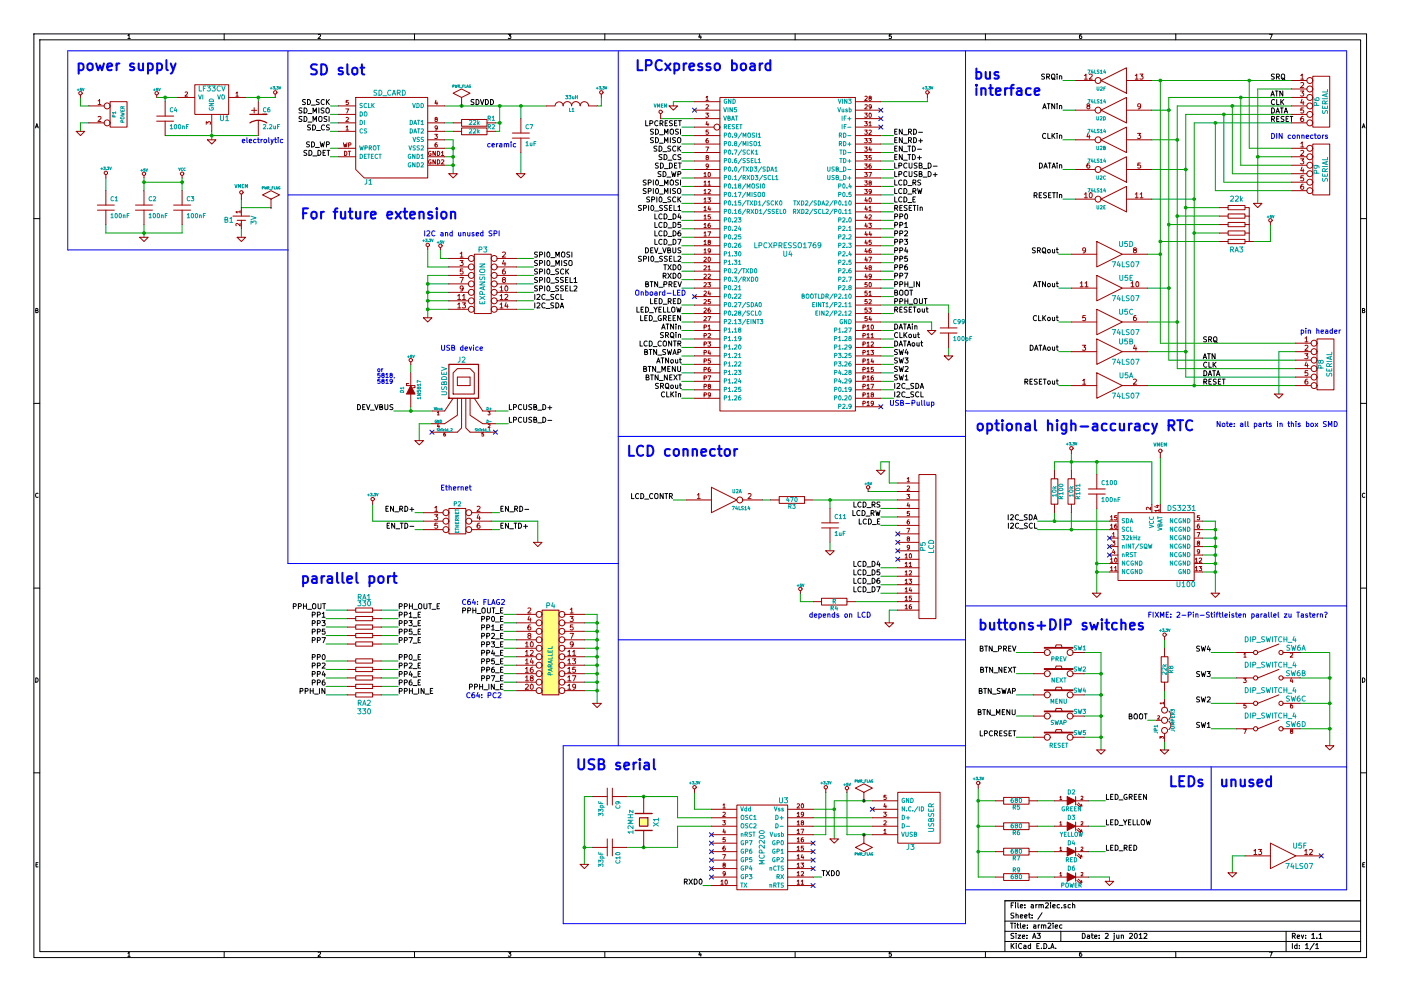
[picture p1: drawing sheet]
<svg xmlns="http://www.w3.org/2000/svg" width="420mm" height="297mm" viewBox="0 0 420 297" stroke-linecap="round" stroke-linejoin="round" font-family="sans-serif">
<g fill="none" stroke="#000" stroke-width=".3">
<path d="M10.2 10.2h399.6v276.8h-399.6zM11.9 11.9h396.2v273.3h-396.2zM38.4 10.7l.3-.4v1.3M38.4 11.6h.7M67.2 10.2v1.7M95.4 10.4l.5-.1 .2 .4-.7 .9h.7M124.3 10.2v1.7M152.4 10.3h.8l-.4 .5 .4 .1v.5h-.8M181.4 10.2v1.7M209.9 10.2l-.3 1h.7M210.2 10.7v.9M238.5 10.2v1.7"/>
<path d="M267.3 10.3h-.6l-.1 .6h.7v.5h-.7M295.5 10.2v1.7M324.3 10.3l-.5 .3-.1 .7 .3 .3 .4-.2v-.4l-.2-.2-.5 .2M352.6 10.2v1.7M380.7 10.3h.9l-.6 1.3M10.6 38.4l.4-1.3 .5 1.3M10.8 38h.6M408.5 38.4l.4-1.3 .5 1.3M408.7 38h.5M10.2 65.5h1.7M408.1 65.5h1.7M10.7 93.1l.6-.1v-.4l-.6-.1v1.2h.5l.2-.4-.2-.2"/>
<path d="M408.6 93.1l.5-.1 .1-.4-.6-.1v1.2h.5l.2-.4-.3-.2M10.2 120.9h1.7M408.1 120.9h1.7M11.4 148a.55 .55 0 0 0-.7 .5 .55 .55 0 0 0 .7 .5M409.3 148a.55 .55 0 0 0-.7 .5 .55 .55 0 0 0 .7 .5M10.2 176.3h1.7M408.1 176.3h1.7M10.7 203.2a.64 .64 0 0 1 .7 .6 .64 .64 0 0 1-.7 .7zM408.6 203.2a.64 .64 0 0 1 .7 .6 .64 .64 0 0 1-.7 .7zM10.2 231.6h1.7M408.1 231.6h1.7M10.8 259.2h.4"/>
<path d="M11.4 258.6h-.6v1.2h.6M408.7 259.2h.4M409.3 258.6h-.6v1.2h.6M301.4 276.1h106.7M301.4 279.1h106.7M303 276.7h.9M303.3 271.3h.5M303.5 276.7v1.5M304 270.6h-.7v1.5M304.1 279.8l-.8 .1a.63 .63 0 0 0 .7 .8l-.1 .5h-.7M304.1 273.7l-.8 .1a.63 .63 0 0 0 .7 .8l-.1 .5h-.7M304.4 276.7v.2"/>
<path d="M304.4 277.2v1M304.5 270.6v.2M304.5 271.1v1M304.7 279.8v.1M304.7 274.3l.6-.1 .1 1M304.7 273.7v1.5M305 277.2h.5M305.2 276.7v1.3l.3 .2M305.3 270.6v1.3l.2 .2M306 271.6l.7-.1v-.3l-.5-.1-.2 .2 .1 .8h.6M306 274.7l.7-.2v-.3h-.5l-.2 .2 .1 .7h.6M306 276.7v1.3l.2 .2"/>
<path d="M306.7 277.7l.8-.1-.1-.3-.4-.1-.3 .2 .1 .8h.6M307.3 274.7l.7-.2-.1-.3h-.4l-.2 .2 .1 .7h.5M307.4 272v.1M307.4 271.2v.1M308.1 278.1v.1M308.1 277.3v.1M308.5 274.2h.5M308.7 273.7v1.3l.3 .2M309.3 271.2h.6v.9M309.5 275.1v.1M309.5 274.2v.2M309.9 271.5l-.7 .3 .2 .3h.5"/>
<path d="M310 277.3h.6l.1 .9M310.6 271.1v1M310.7 277.6l-.8 .3 .3 .3h.5M311 279.8h1l-.5 .5 .4 .2v.7h-.9M311.1 271.1l-.5 .3M311.4 277.2v1M311.6 271.3l.6-.1v.9M311.6 271.1v1M311.8 277.2l-.4 .3M312.2 271.3l.3-.2 .3 .1 .1 .9M312.3 277.4l.6-.1 .1 .9M312.3 277.2v1"/>
<path d="M312.5 273.6l-1.3 2M313 277.4l.2-.2 .4 .1v.9M313.5 270.8l.6-.2 .3 .4-.9 1.1h.9M314.3 276.9l.6-.2 .3 .4-1 1.1h1M315.1 270.6v.2M315.1 271.1v1M315.7 271.6l.8-.1-.1-.3-.4-.1-.3 .2 .1 .8h.6M315.8 276.7v.2M315.8 277.2v1M316.5 277.7l.7-.1-.1-.3-.4-.1-.2 .2v.8h.6M317.8 271.2l-.5-.1-.3 .3 .1 .6 .7 .1M318.1 279.1v3.1"/>
<path d="M318.4 272v.1M318.5 277.3l-.4-.1-.3 .3v.6l.7 .1M319.6 271.2l-.3-.1-.3 .2 .6 .4v.4h-.6M321 271.2l-.4-.1-.3 .3 .1 .6 .6 .1M321.7 271.3l.5-.1 .1 .9M321.7 270.6v1.5M324.6 279.8a.77 .77 0 0 1 .9 .7 .77 .77 0 0 1-.9 .8zM327.5 279.8v1.3l.4 .2M331.5 279.9l.6-.1 .3 .4-1 1.1h1M334.2 279.8v.1M338.7 279.9l.6-.1 .3 .4-.9 1.1h.9M340.3 279.9l.3-.1a.74 .74 0 0 1 .5 .7 .74 .74 0 0 1-.7 .7l-.2-.5z"/>
<path d="M343.1 279.9l.6-.1 .3 .4-1 1.1h1M385.7 279.1v6.1M408.1 270h-106.7v15.2M38.4 285.8l.3-.4v1.2M38.4 286.6h.7M67.2 285.2v1.8M95.4 285.5l.5-.1 .2 .4-.7 .8h.7M124.3 285.2v1.8M152.4 285.4h.8l-.4 .5 .4 .1v.5h-.8M181.4 285.2v1.8M209.9 285.3l-.3 .9h.7M210.2 285.8v.8"/>
<path d="M238.5 285.2v1.8M267.3 285.4h-.6l-.1 .6h.7v.5h-.7M295.5 285.2v1.8M301.4 282.2h106.7M303.3 282.8v1.5M303.5 283.5l.6 .8M304.1 282.8l-.8 .9M304.7 280.3v1M304.8 282.8v.2M304.8 283.3v1M305.3 280.3h.8l-.8 1h.8M306.4 283a.69 .69 0 0 0-1 .6 .69 .69 0 0 0 1 .6"/>
<path d="M306.6 280.8l.7-.2v-.3h-.5l-.2 .2 .1 .7h.6M307 283.4h.6l.1 .9M307.7 283.7l-.7 .3 .2 .3h.5M308 281.2v.1M308 280.3v.2M309.1 283.4l-.5-.1-.3 .3 .1 .6 .7 .1M309.1 282.8v1.5M309.7 281.3l.5-1.5 .5 1.5M309.8 280.8h.7M310.9 283.5h.6M311.7 282.8h-.8v1.5h.8M312.3 284.2v.1"/>
<path d="M313.1 282.8a.77 .77 0 0 1 .9 .8 .77 .77 0 0 1-.9 .7zM314.6 284.2v.1M315.1 284.3l.5-1.5 .5 1.5M315.2 283.9h.8M316.6 284.2v.1M324.3 285.4l-.5 .3-.1 .7 .3 .2 .4-.1v-.4l-.2-.2-.5 .2M326.1 280.3h.6l.1 1M326.8 280.6l-.8 .3 .3 .4 .5-.1M327.3 280.3h.6M328.3 280.8l.7-.2-.1-.3h-.4l-.2 .2v.7h.6M329.6 281.2v.1M329.6 280.3v.2"/>
<path d="M334.2 280.3v1.3l-.3 .2M334.9 280.3l.1 .9h.6M335.6 280.3v1M336.3 280.4l.6-.1v1M336.3 280.3v1M341.6 280.2l.5-.4v1.5M341.6 281.3h.9M352.6 285.2v1.8M380.7 285.4h.9l-.6 1.2M387.6 280.6l.7-.1 .1-.6-.8-.1v1.5M387.6 282.8v1.5M388 280.6l.5 .7"/>
<path d="M389 283.4l-.5-.1-.3 .3 .1 .6 .7 .1M389 282.8v1.5M389 280.8l.8-.2-.1-.3h-.4l-.3 .2 .1 .7h.6M389.7 284.2v.1M389.7 283.4v.1M390.3 280.3l.3 1 .4-1M391.5 283.2l.5-.4v1.5M391.5 284.3h.9M391.6 281.2v.1M391.6 280.3v.2M393.4 280.2l.5-.4v1.5M393.4 281.3h.9"/>
<path d="M394.1 282.7l-1.3 2M394.6 283.2l.4-.4v1.5M394.6 284.3h.9M394.9 281.2v.1M395.6 280.2l.4-.4v1.5M395.6 281.3h.9"/>
</g>
<g fill="none" stroke="#00f" stroke-width=".3">
<path d="M139.7 179.8a.69 .69 0 0 0-1 .7 .69 .69 0 0 0 1 .6M141 179.7l-.7 .4-.1 .8 .3 .3 .5-.1v-.8h-.5l-.3 .3M142.1 179.6l-.4 1.1h.9M145.8 179.7h-.7v1.5M146.4 179.7v1.5h.7M149.8 179.8a.7 .7 0 0 0-.9 .7 .7 .7 0 0 0 .9 .6v-.5h-.3M150.4 179.8l.6-.1 .3 .4-1 1.1h1M142.4 180.2v1M143.2 181.1v.1M143.2 180.3v.1M145.1 180.4h.5M147.4 181.2l.6-1.5 .5 1.5"/>
<path d="M147.6 180.8h.7M140.9 207.8a.69 .69 0 0 0-.9 .6 .69 .69 0 0 0 .9 .6M142.2 207.6l-.6 .4-.1 .9 .3 .2 .5-.1-.1-.7-.4-.1-.3 .3M143.3 207.5l-.3 1.1h.9M143.7 208.1v1M144.5 209v.1M144.5 208.2v.2M146.4 208.4h.7l.1-.6-.8-.2v1.5M148.8 207.8a.69 .69 0 0 0-1 .6 .69 .69 0 0 0 1 .6M149.4 207.8l.5-.2 .3 .5-.9 1h.9"/>
</g>
<path d="M114.3 198.1h5.1M114.3 185.4h5.1M114.3 190.5h5.1M114.3 193h5.1M114.3 203.2h5.1M151.1 207h3.8" fill="none" stroke="#00a000" stroke-width=".3"/>
<circle cx="358.1" cy="69.9" r=".41" fill="#00a000"/>
<g fill="none" stroke="#00a000" stroke-width=".3">
<path d="M358.1 69.9h7.7M97.8 193h6.3M97.8 205.7h6.3"/>
<circle cx="358.1" cy="69.9" r=".41"/>
</g>
<circle cx="179.1" cy="196.9" r=".41" fill="#00a000"/>
<circle cx="179.1" cy="196.9" r=".41" fill="none" stroke="#00a000" stroke-width=".3"/>
<circle cx="179.1" cy="191.8" r=".41" fill="#00a000"/>
<circle cx="179.1" cy="191.8" r=".41" fill="none" stroke="#00a000" stroke-width=".3"/>
<circle cx="179.1" cy="189.2" r=".41" fill="#00a000"/>
<circle cx="179.1" cy="189.2" r=".41" fill="none" stroke="#00a000" stroke-width=".3"/>
<circle cx="179.1" cy="186.7" r=".41" fill="#00a000"/>
<g fill="none" stroke="#00a000" stroke-width=".3">
<path d="M175.3 186.7h3.8"/>
<circle cx="179.1" cy="186.7" r=".41"/>
</g>
<circle cx="179.1" cy="204.5" r=".41" fill="#00a000"/>
<g fill="none" stroke="#00a000" stroke-width=".3">
<path d="M284.5 104.1v2.6M175.3 201.9h3.8M175.3 207h3.8"/>
<circle cx="179.1" cy="204.5" r=".41"/>
</g>
<circle cx="355.6" cy="62.2" r=".41" fill="#00a000"/>
<g fill="none" stroke="#00a000" stroke-width=".3">
<path d="M355.6 62.2h10.2"/>
<circle cx="355.6" cy="62.2" r=".41"/>
</g>
<circle cx="328.9" cy="168.9" r=".41" fill="#00a000"/>
<g fill="none" stroke="#00a000" stroke-width=".3">
<path d="M328.9 152.4v25.4"/>
<circle cx="328.9" cy="168.9" r=".41"/>
</g>
<circle cx="321.3" cy="138.4" r=".41" fill="#00a000"/>
<g fill="none" stroke="#00a000" stroke-width=".3">
<path d="M316.2 138.4h29.2v12.7"/>
<circle cx="321.3" cy="138.4" r=".41"/>
</g>
<circle cx="321.3" cy="158.8" r=".41" fill="#00a000"/>
<g fill="none" stroke="#00a000" stroke-width=".3">
<path d="M311.2 156.2h21.5M321.3 153.7v5.1"/>
<circle cx="321.3" cy="158.8" r=".41"/>
</g>
<circle cx="328.9" cy="171.5" r=".41" fill="#00a000"/>
<g fill="none" stroke="#00a000" stroke-width=".3">
<path d="M328.9 171.5h3.8"/>
<circle cx="328.9" cy="171.5" r=".41"/>
</g>
<circle cx="364.5" cy="166.4" r=".41" fill="#00a000"/>
<g fill="none" stroke="#00a000" stroke-width=".3">
<path d="M360.7 166.4h3.8"/>
<circle cx="364.5" cy="166.4" r=".41"/>
</g>
<circle cx="364.5" cy="161.3" r=".41" fill="#00a000"/>
<g fill="none" stroke="#00a000" stroke-width=".3">
<path d="M360.7 161.3h3.8"/>
<circle cx="364.5" cy="161.3" r=".41"/>
</g>
<circle cx="364.5" cy="168.9" r=".41" fill="#00a000"/>
<g fill="none" stroke="#00a000" stroke-width=".3">
<path d="M360.7 168.9h3.8M360.7 171.5h3.8"/>
<circle cx="364.5" cy="168.9" r=".41"/>
</g>
<circle cx="293.4" cy="255.3" r=".41" fill="#00a000"/>
<g fill="none" stroke="#00a000" stroke-width=".3">
<path d="M72.4 62.2h8.9M349.3 207v2.6M293.4 236.2v26.7h5.1"/>
<circle cx="293.4" cy="255.3" r=".41"/>
</g>
<circle cx="358.1" cy="115.6" r=".41" fill="#00a000"/>
<g fill="none" stroke="#00a000" stroke-width=".3">
<path d="M344.2 115.6h44.4"/>
<circle cx="358.1" cy="115.6" r=".41"/>
</g>
<circle cx="348" cy="72.4" r=".41" fill="#00a000"/>
<g fill="none" stroke="#00a000" stroke-width=".3">
<path d="M348 72.4h17.8M369.6 256.5v5.1"/>
<circle cx="348" cy="72.4" r=".41"/>
</g>
<circle cx="128.3" cy="87.6" r=".41" fill="#00a000"/>
<g fill="none" stroke="#00a000" stroke-width=".3">
<path d="M128.3 85.1h6.3"/>
<circle cx="128.3" cy="87.6" r=".41"/>
</g>
<circle cx="128.3" cy="92.7" r=".41" fill="#00a000"/>
<g fill="none" stroke="#00a000" stroke-width=".3">
<path d="M128.3 74.9v5.1h6.3M128.3 90.2h6.3"/>
<circle cx="128.3" cy="92.7" r=".41"/>
</g>
<circle cx="367" cy="34.3" r=".41" fill="#00a000"/>
<g fill="none" stroke="#00a000" stroke-width=".3">
<path d="M367 34.3v20.3h20.4"/>
<circle cx="367" cy="34.3" r=".41"/>
</g>
<circle cx="372.1" cy="29.2" r=".41" fill="#00a000"/>
<g fill="none" stroke="#00a000" stroke-width=".3">
<path d="M372.1 29.2v20.3h15.3"/>
<circle cx="372.1" cy="29.2" r=".41"/>
</g>
<circle cx="377.2" cy="47" r=".41" fill="#00a000"/>
<g fill="none" stroke="#00a000" stroke-width=".3">
<path d="M26.7 36.8h-2.6v2.6M47 29.2h6.3M63.5 39.4v2.5M345.4 59.7h12.7M377.2 47h10.2M375.9 72.4h5.1M123.2 109.2v2.6M350.5 108h38.1M355.6 113h33M388.6 105.4h-5.1v12.7M111.8 151.1v5.1h15.2M147.3 156.2h14v6.4"/>
<circle cx="377.2" cy="47" r=".41"/>
</g>
<circle cx="353.1" cy="96.5" r=".41" fill="#00a000"/>
<g fill="none" stroke="#00a000" stroke-width=".3">
<path d="M353.1 31.8v78.7M358.1 36.8v78.8M369.6 256.5h3.8"/>
<circle cx="353.1" cy="96.5" r=".41"/>
</g>
<path d="M289.6 15.2v261.7h-120.7v-53.4h120.7M403.9 15.2h-383.6v59.7h66.1M185.4 191.8h104.2" fill="none" stroke="#00f" stroke-width=".3"/>
<circle cx="330.2" cy="214.6" r=".41" fill="#00a000"/>
<circle cx="330.2" cy="214.6" r=".41" fill="none" stroke="#00a000" stroke-width=".3"/>
<circle cx="330.2" cy="221" r=".41" fill="#00a000"/>
<g fill="none" stroke="#00a000" stroke-width=".3">
<path d="M204.5 86.4h3.8M330.2 195.6v29.2"/>
<circle cx="330.2" cy="221" r=".41"/>
</g>
<path d="M185.4 130.8h104.2" fill="none" stroke="#00f" stroke-width=".3"/>
<circle cx="248.9" cy="149.9" r=".41" fill="#00a000"/>
<g fill="none" stroke="#00a000" stroke-width=".3">
<path d="M264.2 58.4h3.8M264.2 63.5h3.8M204.5 114.3h3.8M204.5 106.7h3.8M243.8 149.9h25.4M248.9 149.9v2.5M260.4 147.3h8.8M264.2 157.5h5M264.2 152.4h5M264.2 172.7h5M264.2 177.8h5M97.8 198.1h6.3"/>
<path d="M97.8 190.5h6.3M97.8 185.4h6.3M256.5 180.3h12.7M97.8 203.2h6.3"/>
<circle cx="248.9" cy="149.9" r=".41"/>
</g>
<circle cx="398.8" cy="210.8" r=".41" fill="#00a000"/>
<g fill="none" stroke="#00a000" stroke-width=".3">
<path d="M204.5 48.3h3.8M204.5 53.3h3.8M204.5 55.9h3.8M204.5 40.6h3.8M204.5 68.6h3.8M204.5 73.7h3.8M204.5 61h3.8M264.2 99.1h3.8M204.5 116.8h3.8M204.5 101.6h3.8M264.2 114.3h3.8M264.2 111.8h3.8"/>
<path d="M264.2 109.2h3.8M264.2 106.7h3.8M264.2 104.1h3.8M389.9 195.6h8.9v27.9M363.2 203.2h7.6M363.2 218.4h7.6M389.9 210.8h8.9M326.4 255.3h5.1"/>
<circle cx="398.8" cy="210.8" r=".41"/>
</g>
<circle cx="293.4" cy="247.7" r=".41" fill="#00a000"/>
<g fill="none" stroke="#00a000" stroke-width=".3">
<path d="M293.4 255.3h5.1M311.2 247.7h5M326.4 240h5.1"/>
<circle cx="293.4" cy="247.7" r=".41"/>
</g>
<circle cx="293.4" cy="240" r=".41" fill="#00a000"/>
<g fill="none" stroke="#00a000" stroke-width=".3">
<path d="M204.5 94h3.8M293.4 240h5.1"/>
<circle cx="293.4" cy="240" r=".41"/>
</g>
<circle cx="330.2" cy="201.9" r=".41" fill="#00a000"/>
<g fill="none" stroke="#00a000" stroke-width=".3">
<path d="M133.4 31.8h30.4M204.5 38.1h3.8M264.2 30.5h13.9M118.1 123.2h11.4M125.7 127v5.1M148.6 127h3.8M304.8 201.9h5.1M304.8 214.6h5.1M325.1 201.9h5.1M325.1 214.6h5.1"/>
<circle cx="330.2" cy="201.9" r=".41"/>
</g>
<circle cx="156.2" cy="31.8" r=".41" fill="#00a000"/>
<g fill="none" stroke="#00a000" stroke-width=".3">
<path d="M156.2 31.8v3.8M204.5 76.2h3.8M344.2 86.4h6.3M264.2 119.4h3.8M124.5 158.8h2.5"/>
<circle cx="156.2" cy="31.8" r=".41"/>
</g>
<circle cx="259.1" cy="250.2" r=".41" fill="#00a000"/>
<circle cx="259.1" cy="250.2" r=".41" fill="none" stroke="#00a000" stroke-width=".3"/>
<circle cx="149.9" cy="36.8" r=".41" fill="#00a000"/>
<g fill="none" stroke="#00a000" stroke-width=".3">
<path d="M133.4 39.4h2.5M148.6 39.4h1.3"/>
<circle cx="149.9" cy="36.8" r=".41"/>
</g>
<circle cx="135.9" cy="44.5" r=".41" fill="#00a000"/>
<g fill="none" stroke="#00a000" stroke-width=".3">
<path d="M99.1 34.3h2.5M99.1 39.4h2.5M99.1 44.5h2.5M133.4 44.5h2.5M133.4 47h2.5M177.8 238.8h-2.5v20.3M254 237.5v12.7h7.6M243.8 245.1h17.8"/>
<circle cx="135.9" cy="44.5" r=".41"/>
</g>
<circle cx="193" cy="254" r=".41" fill="#00a000"/>
<g fill="none" stroke="#00a000" stroke-width=".3">
<path d="M31.8 67.3v2.6h22.8M203.2 238.8v6.3h10.2M188 254h15.2M208.3 242.6h5.1M243.8 262.9h2.6"/>
<circle cx="193" cy="254" r=".41"/>
</g>
<circle cx="43.2" cy="69.9" r=".41" fill="#00a000"/>
<g fill="none" stroke="#00a000" stroke-width=".3">
<path d="M43.2 54.6h11.4M43.2 53.3v3.9M264.2 53.3h3.8M264.2 45.7h3.8M264.2 40.6h3.8"/>
<circle cx="43.2" cy="69.9" r=".41"/>
</g>
<circle cx="348" cy="76.2" r=".41" fill="#00a000"/>
<g fill="none" stroke="#00a000" stroke-width=".3">
<path d="M318.8 33h3.8M318.8 50.8h3.8M317.5 86.4h3.8M317.5 105.4h3.8"/>
<circle cx="348" cy="76.2" r=".41"/>
</g>
<circle cx="353.1" cy="41.9" r=".41" fill="#00a000"/>
<circle cx="353.1" cy="41.9" r=".41" fill="none" stroke="#00a000" stroke-width=".3"/>
<circle cx="348" cy="24.1" r=".41" fill="#00a000"/>
<g fill="none" stroke="#00a000" stroke-width=".3">
<path d="M198.1 35.6h10.2M345.4 24.1h42M353.1 31.8h34.3M358.1 36.8h29.3M49.5 40.6h28M345.4 41.9h7.7M72.4 68.6v2.5M204.5 83.8h3.8M264.2 88.9h3.8M264.2 96.5h15.2v2.6"/>
<circle cx="348" cy="24.1" r=".41"/>
</g>
<circle cx="49.5" cy="29.2" r=".41" fill="#00a000"/>
<g fill="none" stroke="#00a000" stroke-width=".3">
<path d="M49.5 29.2v1.3M73.7 29.2h8.9M349.3 222.3v2.5"/>
<circle cx="49.5" cy="29.2" r=".41"/>
</g>
<circle cx="63.5" cy="40.6" r=".41" fill="#00a000"/>
<g fill="none" stroke="#00a000" stroke-width=".3">
<path d="M77.5 29.2v1.3"/>
<circle cx="63.5" cy="40.6" r=".41"/>
</g>
<circle cx="77.5" cy="29.2" r=".41" fill="#00a000"/>
<g fill="none" stroke="#00a000" stroke-width=".3">
<path d="M208.3 30.5h-6.4v1.3M278.1 29.2v1.3M345.4 33h5.1M350.5 29.2h36.9M355.6 34.3h31.8M387.4 26.7h-10.2v34.3M345.4 50.8h10.2M264.2 66h3.8M264.2 68.6h3.8M264.2 71.1h3.8M264.2 73.7h3.8M264.2 76.2h3.8"/>
<path d="M264.2 78.7h3.8M204.5 81.3h3.8M264.2 81.3h3.8M264.2 83.8h3.8M264.2 86.4h3.8M344.2 215.9h2.5"/>
<circle cx="77.5" cy="29.2" r=".41"/>
</g>
<circle cx="350.5" cy="33" r=".41" fill="#00a000"/>
<circle cx="350.5" cy="33" r=".41" fill="none" stroke="#00a000" stroke-width=".3"/>
<circle cx="355.6" cy="50.8" r=".41" fill="#00a000"/>
<g fill="none" stroke="#00a000" stroke-width=".3">
<path d="M318.8 24.1h3.8M264.2 43.2h3.8M264.2 48.3h3.8M264.2 50.8h3.8M318.8 41.9h3.8M318.8 59.7h3.8M317.5 76.2h3.8M317.5 96.5h3.8"/>
<circle cx="355.6" cy="50.8" r=".41"/>
</g>
<circle cx="43.2" cy="54.6" r=".41" fill="#00a000"/>
<g fill="none" stroke="#00a000" stroke-width=".3">
<path d="M31.8 53.3v3.9M43.2 67.3v3.8M54.6 67.3v2.6M188 238.8h15.2M208.3 237.5v5.1M213.4 247.7h-10.2v6.3M210.8 265.4h2.6"/>
<circle cx="43.2" cy="54.6" r=".41"/>
</g>
<circle cx="193" cy="238.8" r=".41" fill="#00a000"/>
<g fill="none" stroke="#00a000" stroke-width=".3">
<path d="M175.3 254h2.5"/>
<circle cx="193" cy="238.8" r=".41"/>
</g>
<circle cx="175.3" cy="254" r=".41" fill="#00a000"/>
<g fill="none" stroke="#00a000" stroke-width=".3">
<path d="M133.4 49.5h2.5M247.7 237.5v12.7h-3.9M243.8 247.7h17.8M243.8 242.6h6.4M250.2 240h11.4"/>
<circle cx="175.3" cy="254" r=".41"/>
</g>
<circle cx="135.9" cy="49.5" r=".41" fill="#00a000"/>
<g fill="none" stroke="#00a000" stroke-width=".3">
<path d="M99.1 36.8h2.5M99.1 31.8h2.5M99.1 47h2.5M133.4 41.9h2.5v10.2"/>
<circle cx="135.9" cy="49.5" r=".41"/>
</g>
<circle cx="135.9" cy="47" r=".41" fill="#00a000"/>
<g fill="none" stroke="#00a000" stroke-width=".3">
<path d="M133.4 36.8h2.5M148.6 36.8h1.3M250.2 240v11.5"/>
<circle cx="135.9" cy="47" r=".41"/>
</g>
<circle cx="250.2" cy="242.6" r=".41" fill="#00a000"/>
<circle cx="250.2" cy="242.6" r=".41" fill="none" stroke="#00a000" stroke-width=".3"/>
<circle cx="259.1" cy="240" r=".41" fill="#00a000"/>
<g fill="none" stroke="#00a000" stroke-width=".3">
<path d="M54.6 53.3v3.9"/>
<circle cx="259.1" cy="240" r=".41"/>
</g>
<circle cx="54.6" cy="54.6" r=".41" fill="#00a000"/>
<g fill="none" stroke="#00a000" stroke-width=".3">
<path d="M149.9 31.8v7.6M180.3 29.2v2.6h-1.2M344.2 76.2h3.8M344.2 96.5h8.9M264.2 116.8h3.8M147.3 153.7h2.6"/>
<circle cx="54.6" cy="54.6" r=".41"/>
</g>
<circle cx="149.9" cy="31.8" r=".41" fill="#00a000"/>
<g fill="none" stroke="#00a000" stroke-width=".3">
<path d="M156.2 45.7v6.4"/>
<circle cx="149.9" cy="31.8" r=".41"/>
</g>
<circle cx="138.4" cy="31.8" r=".41" fill="#00a000"/>
<g fill="none" stroke="#00a000" stroke-width=".3">
<path d="M125.7 127h3.8M148.6 123.2h3.8M304.8 195.6h5.1M304.8 208.3h5.1M325.1 208.3h5.1M304.8 221h5.1M325.1 221h5.1"/>
<circle cx="138.4" cy="31.8" r=".41"/>
</g>
<circle cx="330.2" cy="208.3" r=".41" fill="#00a000"/>
<g fill="none" stroke="#00a000" stroke-width=".3">
<path d="M204.5 43.2h3.8M204.5 45.7h3.8M204.5 58.4h3.8M204.5 50.8h3.8M204.5 63.5h3.8M204.5 71.1h3.8M204.5 66h3.8M204.5 78.7h3.8M204.5 91.4h3.8M204.5 96.5h3.8M204.5 99.1h3.8M204.5 109.2h3.8"/>
<path d="M204.5 119.4h3.8M204.5 104.1h3.8M264.2 101.6h3.8M363.2 195.6h7.6M363.2 210.8h7.6M389.9 218.4h8.9M293.4 247.7h5.1M311.2 240h5M311.2 255.3h5M326.4 247.7h5.1"/>
<circle cx="330.2" cy="208.3" r=".41"/>
</g>
<circle cx="398.8" cy="218.4" r=".41" fill="#00a000"/>
<g fill="none" stroke="#00a000" stroke-width=".3">
<path d="M389.9 203.2h8.9"/>
<circle cx="398.8" cy="218.4" r=".41"/>
</g>
<circle cx="398.8" cy="203.2" r=".41" fill="#00a000"/>
<g fill="none" stroke="#00a000" stroke-width=".3">
<path d="M355.6 34.3v78.7M264.2 55.9h3.8M154.9 77.5h5.1M264.2 61h3.8M154.9 80h5.1M154.9 82.6h5.1M154.9 85.1h5.1M154.9 87.6h5.1M154.9 90.2h5.1M154.9 92.7h5.1M204.5 111.8h3.8M201.9 149.9h3.8"/>
<path d="M228.6 149.9h2.5M264.2 141v-2.6h2.5v6.4h2.5M264.2 154.9h5M240 177.8v2.5h3.8M248.9 162.6v2.5M264.2 175.3h5M264.2 170.2h5M97.8 182.9h6.3M269.2 182.9h-2.5v3.8M325.1 195.6h5.1"/>
<circle cx="398.8" cy="203.2" r=".41"/>
</g>
<path d="M86.4 15.2v153.7h99M185.4 15.2v208.3M403.9 15.2v251.5h-114.3M86.4 58.4h99M289.6 181.6h114.3M289.6 229.9h114.3M363.2 229.9v36.8" fill="none" stroke="#00f" stroke-width=".3"/>
<circle cx="358.1" cy="59.7" r=".41" fill="#00a000"/>
<g fill="none" stroke="#00a000" stroke-width=".3">
<path d="M350.5 29.2v78.8"/>
<circle cx="358.1" cy="59.7" r=".41"/>
</g>
<circle cx="350.5" cy="86.4" r=".41" fill="#00a000"/>
<g fill="none" stroke="#00a000" stroke-width=".3">
<path d="M24.1 29.2v2.6h2.6M348 24.1v78.8h40.6M381 67.3v5.1M353.1 110.5h35.5M123.2 121.9v1.3M124.5 153.7h2.5M147.3 158.8h2.6"/>
<circle cx="350.5" cy="86.4" r=".41"/>
</g>
<circle cx="123.2" cy="123.2" r=".41" fill="#00a000"/>
<g fill="none" stroke="#00a000" stroke-width=".3">
<path d="M374.7 24.1v20.4h12.7M264.2 94h3.8"/>
<circle cx="123.2" cy="123.2" r=".41"/>
</g>
<circle cx="374.6" cy="24.1" r=".41" fill="#00a000"/>
<g fill="none" stroke="#00a000" stroke-width=".3">
<path d="M369.6 31.8v20.3h17.8"/>
<circle cx="374.6" cy="24.1" r=".41"/>
</g>
<circle cx="369.6" cy="31.8" r=".41" fill="#00a000"/>
<g fill="none" stroke="#00a000" stroke-width=".3">
<path d="M364.5 36.8v20.4h22.9"/>
<circle cx="369.6" cy="31.8" r=".41"/>
</g>
<circle cx="364.5" cy="36.8" r=".41" fill="#00a000"/>
<g fill="none" stroke="#00a000" stroke-width=".3">
<path d="M132.1 74.9v2.6h2.5M128.3 92.7h6.3M128.3 87.6h6.3M349.3 191.8v2.5"/>
<circle cx="364.5" cy="36.8" r=".41"/>
</g>
<circle cx="128.3" cy="90.2" r=".41" fill="#00a000"/>
<g fill="none" stroke="#00a000" stroke-width=".3">
<path d="M134.6 82.6h-6.3v12.7"/>
<circle cx="128.3" cy="90.2" r=".41"/>
</g>
<circle cx="128.3" cy="85.1" r=".41" fill="#00a000"/>
<g fill="none" stroke="#00a000" stroke-width=".3">
<path d="M344.2 105.4h11.4"/>
<circle cx="128.3" cy="85.1" r=".41"/>
</g>
<path d="M289.6 123.2h114.3" fill="none" stroke="#00f" stroke-width=".3"/>
<circle cx="355.6" cy="105.4" r=".41" fill="#00a000"/>
<g fill="none" stroke="#00a000" stroke-width=".3">
<path d="M72.4 59.7v2.5M317.5 115.6h3.8M360.7 156.2h3.8M311.2 262.9h5M326.4 262.9h6.3v1.3"/>
<circle cx="355.6" cy="105.4" r=".41"/>
</g>
<circle cx="364.5" cy="171.5" r=".41" fill="#00a000"/>
<g fill="none" stroke="#00a000" stroke-width=".3">
<path d="M360.7 158.8h3.8"/>
<circle cx="364.5" cy="171.5" r=".41"/>
</g>
<circle cx="364.5" cy="158.8" r=".41" fill="#00a000"/>
<g fill="none" stroke="#00a000" stroke-width=".3">
<path d="M360.7 163.8h3.8"/>
<circle cx="364.5" cy="158.8" r=".41"/>
</g>
<circle cx="364.5" cy="163.8" r=".41" fill="#00a000"/>
<g fill="none" stroke="#00a000" stroke-width=".3">
<path d="M348 137.2v13.9M311.2 158.8h21.5M316.2 153.7v2.5M328.9 168.9h3.8"/>
<circle cx="364.5" cy="163.8" r=".41"/>
</g>
<circle cx="316.2" cy="156.2" r=".41" fill="#00a000"/>
<g fill="none" stroke="#00a000" stroke-width=".3">
<path d="M316.2 138.4v2.6M321.3 135.9v5.1M328.9 138.4v3.8M364.5 156.2v21.6"/>
<circle cx="316.2" cy="156.2" r=".41"/>
</g>
<circle cx="328.9" cy="138.4" r=".41" fill="#00a000"/>
<g fill="none" stroke="#00a000" stroke-width=".3">
<path d="M353.1 64.8h12.7"/>
<circle cx="328.9" cy="138.4" r=".41"/>
</g>
<circle cx="353.1" cy="64.8" r=".41" fill="#00a000"/>
<g fill="none" stroke="#00a000" stroke-width=".3">
<path d="M264.2 91.4h20.3v2.6M97.8 208.3h6.3M175.3 204.5h3.8"/>
<circle cx="353.1" cy="64.8" r=".41"/>
</g>
<circle cx="179.1" cy="207" r=".41" fill="#00a000"/>
<g fill="none" stroke="#00a000" stroke-width=".3">
<path d="M175.3 184.2h3.8v26.6"/>
<circle cx="179.1" cy="207" r=".41"/>
</g>
<circle cx="179.1" cy="201.9" r=".41" fill="#00a000"/>
<g fill="none" stroke="#00a000" stroke-width=".3">
<path d="M175.3 189.2h3.8M175.3 191.8h3.8M175.3 194.3h3.8M175.3 196.9h3.8M175.3 199.4h3.8"/>
<circle cx="179.1" cy="201.9" r=".41"/>
</g>
<circle cx="179.1" cy="194.3" r=".41" fill="#00a000"/>
<circle cx="179.1" cy="194.3" r=".41" fill="none" stroke="#00a000" stroke-width=".3"/>
<circle cx="179.1" cy="199.4" r=".41" fill="#00a000"/>
<g fill="none" stroke="#00a000" stroke-width=".3">
<path d="M350.5 67.3h15.3M97.8 188h6.3M97.8 200.7h6.3"/>
<circle cx="179.1" cy="199.4" r=".41"/>
</g>
<circle cx="350.5" cy="67.3" r=".41" fill="#00a000"/>
<g fill="none" stroke="#00a000" stroke-width=".3">
<path d="M114.3 182.9h5.1M114.3 188h5.1M151.1 184.2h3.8M151.1 186.7h3.8M151.1 189.2h3.8M151.1 191.8h3.8M151.1 194.3h3.8M151.1 196.9h3.8M151.1 199.4h3.8M114.3 208.3h5.1M114.3 205.7h5.1M114.3 200.7h5.1"/>
<path d="M151.1 201.9h3.8M151.1 204.5h3.8"/>
<circle cx="350.5" cy="67.3" r=".41"/>
</g>
<g fill="none" stroke="#000" stroke-width=".3">
<path d="M119.7 181.8l.8-.1v-.6l-.8-.2v1.6M119.7 184.3l.8-.1v-.6l-.8-.1v1.5M119.7 186.8h.8v-.6l-.8-.2v1.6M119.7 197l.8-.1v-.6l-.8-.1v1.5M119.7 199.5h.8v-.6l-.8-.2v1.6M119.7 189.4l.8-.1v-.6l-.8-.1v1.5M119.7 191.9l.8-.1v-.5l-.8-.2v1.5M121.3 181.8l.7-.1 .1-.6-.8-.2v1.6M121.3 184.3l.7-.1 .1-.6-.8-.1v1.5M121.3 186.8h.7l.1-.6-.8-.2v1.6M121.3 197l.7-.1 .1-.6-.8-.1v1.5M121.3 199.5h.7l.1-.6-.8-.2v1.6"/>
<path d="M121.3 189.4l.7-.1 .1-.6-.8-.1v1.5M121.3 191.9l.7-.1 .1-.5-.8-.2v1.5M122.7 186h.9l-.5 .6 .4 .2v.6h-.8M122.7 191.1h1l-.7 1.5M122.7 183.9l.5-.4v1.5M122.7 198.9l.6-.2 .3 .5-.9 1.1h.9M122.7 185h.9M122.8 180.9v1.6M122.8 181.7h.9M122.9 196.3l.2-.1a.74 .74 0 0 1 .5 .8 .74 .74 0 0 1-.7 .6l-.2-.5zM123.5 188.6h-.7l-.1 .7 .7-.1 .1 .8h-.8M123.7 180.9v1.6"/>
<path d="M123.9 185.2h1.1M123.9 187.7h1.1M123.9 197.9h1.1M123.9 190.2h1.1M123.9 192.8h1.1M124 182.6h1.2M125.4 184.2h.5M125.4 186.8h.5M125.4 196.9h.5M125.4 199.5h.5M125.4 189.3h.5M125.4 191.8h.5"/>
<path d="M125.6 181.2l.3-.3 .5 .3-.1 1.2-.7-.1zM126.1 183.5h-.7v1.5h.7M126.1 186h-.7v1.6h.7M126.1 196.2h-.7v1.5h.7M126.1 198.7h-.7v1.6h.7M126.1 188.6h-.7v1.5h.7M126.1 191.1h-.7v1.5h.7M127.2 180.9v1.3l.3 .3 .5-.3v-1.3M128.5 180.9h.9M129 180.9v1.6M129.6 182.6h1.1M131.1 181.7h.5"/>
<path d="M131.8 180.9h-.7v1.6h.7M138.8 183h.7l.1-.6-.8-.2v1.5M140.3 183h.7l.1-.6-.8-.2v1.5M141.8 182.2v1.5M141.8 183h.9M142.7 182.2v1.5M143.1 183.9h1.1M144.4 185.6l.8-.1 .1-.6-.9-.1v1.5M144.4 188.1l.8-.1 .1-.5-.9-.2v1.5M144.4 190.7l.8-.1 .1-.6-.9-.2v1.6M144.4 193.2l.8-.1 .1-.6-.9-.1v1.5M144.4 195.7h.8l.1-.6-.9-.2v1.5"/>
<path d="M144.4 198.3l.8-.1 .1-.6-.9-.1v1.5M144.6 182.4l.3-.2 .6 .2-.2 1.3-.7-.2zM146 185.6l.7-.1 .1-.6-.8-.1v1.5M146 188.1l.7-.1 .1-.5-.8-.2v1.5M146 190.7l.7-.1 .1-.6-.8-.2v1.6M146 193.2l.7-.1 .1-.6-.8-.1v1.5M146 195.7h.7l.1-.6-.8-.2v1.5M146 198.3l.7-.1 .1-.6-.8-.1v1.5M146.2 182.2v1.3l.3 .2 .6-.2v-1.3M147.4 192.4h.9l-.5 .6 .4 .1v.7h-.8M147.4 187.7l.5-.4v1.5M147.4 190l.6-.2 .3 .5-.9 1.1h.9"/>
<path d="M147.4 188.8h.9M147.6 182.2h.8M147.7 184.8h.1a.74 .74 0 0 1 .5 .7 .74 .74 0 0 1-.6 .7l-.3-.5zM147.8 194.8l-.4 1.1h1M148 182.2v1.5M148.2 200l-.7 .4-.1 .8 .3 .3 .5-.1v-.7l-.5-.1-.3 .3M148.2 195.4v1M148.2 197.5h-.7l-.1 .7 .8-.1v.8h-.8M148.6 183.9h1.2M148.6 186.4h1.2M148.6 189h1.2M148.6 191.5h1.2"/>
<path d="M148.6 194.1h1.2M148.6 196.6h1.2M148.6 199.1h1.2M150.1 183h.5M150.1 185.5h.5M150.1 188h.5M150.1 190.6h.5M150.1 193.1h.5M150.1 195.7h.5M150.1 198.2h.5M150.9 182.2h-.8v1.5h.8M150.9 184.8h-.8v1.5h.8"/>
<path d="M150.9 187.3h-.8v1.5h.8M150.9 189.8h-.8v1.6h.8M150.9 192.4h-.8v1.5h.8M150.9 194.9h-.8v1.5h.8M150.9 197.5h-.8v1.5h.8M150.9 200h-.8v1.5h.8M119.7 202.1l.8-.1v-.6l-.8-.1v1.5M119.7 204.6l.8-.1v-.5l-.8-.2v1.5M119.7 207.2l.8-.1v-.6l-.8-.2v1.6M121.3 202.1l.7-.1 .1-.6-.8-.1v1.5M121.3 204.6l.7-.1 .1-.5-.8-.2v1.5M121.3 207.2l.7-.1 .1-.6-.8-.2v1.6"/>
<path d="M122.8 206.3v1.6M122.8 207.1h.9M123.1 201.2l-.4 1.1h1M123.4 203.8l-.6 .4-.1 .9 .3 .2 .5-.1-.1-.7-.4-.1-.3 .3M123.4 201.8v1M123.7 206.3v1.6M123.9 200.4h1.1M123.9 202.9h1.1M123.9 205.5h1.1M124 208h1.2M125.4 202h.5M125.4 204.5h.5"/>
<path d="M125.6 206.3v1.6M126.1 201.3h-.7v1.5h.7M126.1 203.8h-.7v1.5h.7M127.2 206.3v1.6l-.9-1.6v1.6M127.5 208h1.2M129.1 207.1h.5M129.8 206.3h-.7v1.6h.7M140.8 205.9l.7-.1 .1-.6-.8-.1v1.5M142.3 205.9l.8-.1v-.6l-.8-.1v1.5M143.8 205.1v1.5M143.8 205.8h.9M144.4 200.8l.8-.1 .1-.5-.9-.2v1.5"/>
<path d="M144.4 203.4l.8-.1 .1-.6-.9-.2v1.6M144.7 205.1v1.5M145.1 206.8h1.2M146 200.8l.7-.1 .1-.5-.8-.2v1.5M146 203.4l.7-.1 .1-.6-.8-.2v1.6M146.6 205.1v1.5M147.4 202.5h1l-.7 1.6M148.2 205.1v1.5l-.9-1.5v1.5M148.6 201.7h1.2M148.6 204.2h1.2M148.6 206.8h1.2M150.1 200.7h.5"/>
<path d="M150.1 203.3h.5M150.1 205.8h.5M150.9 202.5h-.8v1.6h.8M150.9 205.1h-.8v1.5h.8"/>
</g>
<path d="M177.8 210.8h2.5l-1.2 1.3z" fill="none" stroke="#a00000" stroke-width=".3"/>
<path d="M162.6 182.9h5v25.4h-5z" fill="#ffff80"/>
<g fill="none" stroke="#a00000" stroke-width=".3">
<path d="M53.3 29.2h5.1M55.5 27.7l.5-.1 .2 .3-.8 .9h.8M58.4 25.4h10.2v8.9h-10.2zM61.8 37.3v-.8l.5 .4 .2-.4h.5v.8M63.5 34.3v5.1M68.6 29.2h5.1M70.8 27.9l.3-.3v1.2M70.8 28.8h.7M153.7 39.9h5.1M156.2 35.6v4.3M43.2 57.2v4.3M153.7 41.4h5.1"/>
<path d="M156.2 41.4v4.3M387.4 44.5h4.5M387.4 47h4.5M387.4 49.5h4.5M387.4 52.1h4.5M387.4 54.6h4.5M387.4 57.2h4.5M390 47.6h1l-.5 .6 .4 .1v.7h-.9M390.1 43l.4-.5v1.5M390.1 45.2l.6-.1 .3 .4-1 1.1h1M390.1 44h.9M390.5 50.1l-.4 1.1h1"/>
<path d="M390.8 55.2l-.6 .4-.1 .9 .3 .2 .5-.1-.1-.7-.4-.1-.3 .3M390.8 50.6v1.1M390.9 52.7h-.7l-.1 .7 .7-.1 .1 .8h-.8M393.7 43.2h5.1v15.2h-5.1zM40.6 63h5.1M40.6 61.5h5.1M43.2 63v4.3M281.9 99.8h5.1M281.9 98.3h5.1M284.5 94v4.3M284.5 99.8v4.3M283.2 106.7h2.6l-1.3 1.3z"/>
<path d="M321.3 134.9v1M348 135.6v1.6M315.2 143.5h2v7.6h-2zM316.2 141v2.5M316.2 151.1v2.6M320.3 143.5h2v7.6h-2zM321.3 141v2.5M321.3 151.1v2.6M326.4 148.1h5.1M326.4 146.6h5.1M328.9 142.2v4.4M328.9 148.1v4.3"/>
<path d="M332.7 156.2h2.6M332.7 158.8h2.6M333 154.9l.4-.3v1.2M333 157.5l.4-.4v1.3M333 155.8h.8M333 158.4h.8M334.8 157.1l-.5 .3v.7l.2 .3 .4-.2 .1-.4-.3-.2-.4 .2M334.9 154.6h-.6v.6h.6v.5h-.6M335.3 153.7h22.8v20.3h-22.8zM345.1 152v.8l-.9-.8-.4 .3 .1 .5M345.4 151.1v2.6M346.8 151.6h.8"/>
<path d="M347.2 151.4v.7l-.9-.2M347.6 153h-1.3l.4 .4M347.6 152.7v.7M348 151.1v2.6M358.1 156.2h2.6M358.1 158.8h2.6M359 159.6h.8l-.5 1.3M359.6 157.1l-.5 .3v.7l.2 .3 .4-.2 .1-.4-.3-.2-.4 .2M359.7 154.6h-.6v.6h.6v.5h-.6M327.7 177.8h2.5l-1.3 1.3zM332.7 161.3h2.6M332.7 163.8h2.6"/>
<path d="M332.7 166.4h2.6M332.7 168.9h2.6M332.7 171.5h2.6M333 167.6l.4-.3v1.2M333 170.2l.4-.4v1.3M333 168.5h.8M333 171.1h.8M333.6 162.2h.8l-.5 .5 .4 .1v.5h-.7M333.7 160l.3-.4v1.3M333.7 160.9h.7M333.9 164.7l-.2 .9h.7M334.2 165.2v.8"/>
<path d="M334.3 170.2l.3-.4v1.3M334.3 171.1h.7M334.4 167.4l.1-.1a.62 .62 0 0 1 .5 .6 .62 .62 0 0 1-.6 .6zM358.1 161.3h2.6M358.1 163.8h2.6M358.1 166.4h2.6M358.1 168.9h2.6M358.1 171.5h2.6M358.4 167.6l.4-.3v1.2M358.4 170.2l.4-.4v1.3M358.4 168.5h.8M358.4 171.1h.8"/>
<path d="M359.3 162.7l-.2-.2 .2-.3 .4 .1v.3a.51 .51 0 0 0-.6 .2 .51 .51 0 0 0 .1 .6l.5-.1 .1-.3-.3-.3M359.6 169.8h.8l-.5 .5 .4 .1v.5h-.7M359.7 167.4l.4-.1 .3 .3-.8 .9h.8M359.8 165.3l-.3 .2h-.3l-.1-.7 .4-.1 .3 .3-.1 .7-.5 .3M363.2 177.8h2.6l-1.3 1.3zM154.9 184.2h5.9M154.9 186.7h5.9M154.9 189.2h5.9M154.9 191.8h5.9M154.9 194.3h5.9M154.9 196.9h5.9M154.9 199.4h5.9"/>
<path d="M157.6 192.8l.4-.4v1.5M157.6 195.4l.4-.5v1.5M157.6 197.9l.4-.4v1.5M157.6 193.9h.9M157.6 196.4h.9M157.6 199h.9M158.3 182.4l.6-.2 .3 .5-.9 1h.9M158.6 190.5l-.3-.3 .1-.2 .7-.1v.4l-.8 .5 .3 .6 .6-.3-.3-.6M158.7 184.7l-.4 1.1h1M159 195.1l.6-.2 .3 .5-.9 1h.9M159.1 187.3l-.7 .4-.1 .8 .3 .3 .5-.1v-.7l-.5-.1-.3 .3M159.1 185.3v1"/>
<path d="M159.3 192.5l.1-.1a.74 .74 0 0 1 .6 .8 .74 .74 0 0 1-.7 .6l-.3-.5zM159.4 197.4l-.4 1.1h1M159.8 200l-.7 .4-.1 .8 .3 .3 .5-.1v-.7l-.5-.1-.3 .3M159.8 198v1M162.6 182.9h5v25.4h-5zM169.4 184.2h5.9M169.4 186.7h5.9M169.4 189.2h5.9M169.4 191.8h5.9M169.4 194.3h5.9M169.4 196.9h5.9M169.4 199.4h5.9"/>
<path d="M170.3 195.4l.4-.5v1.5M170.3 197.9l.4-.4v1.5M170.3 196.4h.9M170.3 199h.9M171 184.8h.9l-.5 .5 .4 .2v.7h-.8M171 189.8h1l-.7 1.6M171 182.7l.5-.5v1.5M171 183.7h.9M171.7 197.5h.9l-.5 .5 .4 .2v.7h-.8M171.7 195.4l.5-.5v1.5M171.7 196.4h.9M171.8 187.3h-.7l-.1 .7h.8v.7h-.8"/>
<path d="M171.9 193l-.3 .3h-.4l-.1-.8 .5-.1 .3 .3-.1 .8-.6 .4M172.5 200h-.7l-.1 .7h.8v.7h-.8M348.2 196.9h2.1v7.6h-2.1zM349.3 190.8v1M349.3 194.3v2.6M154.9 207h5.9M154.9 201.9h5.9M154.9 204.5h5.9M157.6 205.2l.6-.1 .3 .4-1 1.1h1M157.6 200.4l.4-.4v1.5M157.6 203l.4-.5v1.6M157.6 201.5h.9"/>
<path d="M157.6 204.1h.9M159.3 205.2l.1-.1a.74 .74 0 0 1 .6 .8 .74 .74 0 0 1-.7 .6l-.3-.5zM159.3 203.2l-.3-.3 .1-.2 .7-.1v.4l-.8 .5 .3 .6 .6-.3-.3-.6M169.4 207h5.9M169.4 201.9h5.9M169.4 204.5h5.9M170.3 200.4l.4-.4v1.5M170.3 203l.4-.5v1.6M170.3 205.5l.4-.4v1.5M170.3 201.5h.9M170.3 204.1h.9M170.3 206.6h.9"/>
<path d="M171.7 202.5h1l-.7 1.6M172.6 205.7l-.3 .3h-.4l-.1-.8 .5-.1 .3 .3-.1 .8-.6 .4M346.7 215.9h1.5M347.2 214.6l.4-.1 .2 .3-.7 .7h.7M348.9 210.7h-1l.3 .3M348.9 210.5v.5M349.3 204.5v2.5M349.3 209.6v2.4M349.3 219.8v2.5M350.5 213.1a1.63 1.63 0 0 1 0 2.5M350.5 216.2a1.63 1.63 0 0 1 0 2.5M347.9 221.4v-.6l.4 .3 .1-.3h.4v.6"/>
<path d="M298.5 262.9h2.5M301 261.9h7.6v2h-7.6zM308.6 262.9h2.6M322.6 261.6v2.6M331.5 264.2h2.5l-1.3 1.2z"/>
<circle cx="392.8" cy="47" r=".89"/>
<circle cx="392.8" cy="44.4" r=".89"/>
<circle cx="392.8" cy="57.1" r=".89"/>
<circle cx="392.8" cy="49.5" r=".89"/>
<circle cx="392.8" cy="54.6" r=".89"/>
<circle cx="392.8" cy="52.1" r=".89"/>
<circle cx="321.3" cy="134.4" r=".51"/>
<circle cx="348" cy="135.1" r=".51"/>
<circle cx="161.7" cy="189.2" r=".89"/>
<circle cx="161.7" cy="199.4" r=".89"/>
<circle cx="161.7" cy="191.8" r=".89"/>
<circle cx="161.7" cy="196.8" r=".89"/>
<circle cx="161.7" cy="184.1" r=".89"/>
<circle cx="161.7" cy="186.7" r=".89"/>
<circle cx="161.7" cy="194.3" r=".89"/>
<circle cx="168.5" cy="199.4" r=".89"/>
<circle cx="168.5" cy="191.8" r=".89"/>
<circle cx="168.5" cy="184.1" r=".89"/>
<circle cx="168.5" cy="189.2" r=".89"/>
<circle cx="168.5" cy="186.7" r=".89"/>
<circle cx="168.5" cy="194.3" r=".89"/>
<circle cx="168.5" cy="196.8" r=".89"/>
<circle cx="349.2" cy="190.2" r=".51"/>
<circle cx="161.7" cy="201.9" r=".89"/>
<circle cx="161.7" cy="207" r=".89"/>
<circle cx="161.7" cy="204.5" r=".89"/>
<circle cx="168.5" cy="207" r=".89"/>
<circle cx="168.5" cy="201.9" r=".89"/>
<circle cx="168.5" cy="204.5" r=".89"/>
<circle cx="349.2" cy="212.9" r=".89"/>
<circle cx="349.2" cy="215.9" r=".91"/>
<circle cx="349.3" cy="218.9" r=".89"/>
</g>
<g fill="none" stroke="#00a0a0" stroke-width=".3">
<path d="M59.6 28.4l.4 1.3 .4-1.3M59.7 25.8v1.5h.8M60.8 28.4v1.3M61 26.5h.5M61.7 25.8h-.7v1.5M62.2 25.8h.9l-.5 .5 .4 .2v.7h-.8M62.7 31h1.3l-1.3 .7h1.3M62.8 32.3a.56 .56 0 0 0 .6 .7 .56 .56 0 0 0 .5-.7h-.4v.2M62.9 29.8a.67 .67 0 0 1 .8-.1 .67 .67 0 0 1 .3 .7h-1.3zM63.6 25.8h.9l-.5 .5 .5 .2v.7h-.9M65.3 28.4l.4 1.3 .4-1.3M66.1 25.9a.69 .69 0 0 0-1 .6 .69 .69 0 0 0 1 .7"/>
<path d="M66.1 34.6v1.3l.3 .3 .6-.3v-1.3M66.5 25.8l.5 1.5 .5-1.5M66.5 28.6l.3-.2 .5 .2-.1 1.1-.7-.2zM67.7 35.1l.4-.5v1.6M67.7 36.2h.9M158.5 37.5a.55 .55 0 0 0-.8 .5 .55 .55 0 0 0 .8 .5M158.9 37.3h.9l-.6 1.3M45.5 59.1a.55 .55 0 0 0-.8 .5 .55 .55 0 0 0 .8 .5M46 59.1l.5-.2 .2 .4-.8 .9h.8M157.7 42.8l.4-.4v1.3M157.7 43.7h.7M159 42.8l.1 .8h.4"/>
<path d="M159.5 42.8v.9M160.1 43h.5M160.8 42.4h-.7v1.3M394.7 49.6l.3 .3-.1 .4-.7 .1-.1-.5 .3-.3 .8 .1 .4 .6M394.9 51.9l-.1-.7-.6-.1-.1 .8h1.5M396.6 52.1v.7h1.5v-.7M396.6 49.9h1.5M396.7 53.4v.9a.63 .63 0 0 0 .8-.8l.5 .1v.7M397.3 52.3v.5M397.4 51.4l-.1-.7-.6-.1-.1 .8h1.5M397.7 48.5v.8M398.1 48.4l-1.5 .5 1.5 .5"/>
<path d="M398.1 47.1v.8h-1.5M398.1 50.5l-.7 .6M44.7 64.4l.4-.4v1.3M44.7 65.3h.7M46 64.1l.2-.1a.62 .62 0 0 1 .5 .7 .62 .62 0 0 1-.6 .5zM47.2 64.1l.2-.1a.62 .62 0 0 1 .5 .7 .62 .62 0 0 1-.6 .5zM48.4 64.6l.5-.1v.8M48.4 64.4v.9M49.6 64.6h.4M50.2 64h-.6v1.3M286.8 95.9a.55 .55 0 0 0-.8 .5 .55 .55 0 0 0 .8 .5M288 96.3l-.2 .2h-.4l-.1-.6 .5-.1 .2 .2-.1 .7-.5 .3"/>
<path d="M289.2 96.3l-.2 .2h-.4l-.1-.6 .5-.1 .2 .2v.7l-.6 .3M286 101.2l.4-.4v1.3M286 102.1h.7M287.3 101l.2-.2a.62 .62 0 0 1 .5 .7 .62 .62 0 0 1-.6 .6zM288.5 101l.2-.2a.62 .62 0 0 1 .5 .7 .62 .62 0 0 1-.6 .6zM289.7 102.1l.6-.2-.1-.6h-.5v1.2M290.9 101.4h.4M291.5 100.8h-.6v1.3M319.8 133.1h.6M320.1 132.8v.6M320.6 132.6h.5l-.2 .3 .2 .2v.3l-.5-.1M321.5 133.3v.1"/>
<path d="M321.7 132.6h.5l-.2 .3 .2 .2-.1 .3-.4-.1M322.5 132.6l.2 .8 .3-.8M346 132.7l.4 1.1 .3-1.1M347 133.8v-1.1l.4 .8 .3-.8v1.1M348.2 133.2h.3M348.7 132.7h-.5v1.1h.5M349.1 133.8v-1.1l.4 .8 .3-.8v1.1M315.5 146.3h1.2M315.5 147a.74 .74 0 0 1 1.2 .3 .64 .64 0 0 1-.7 .3 .64 .64 0 0 1-.5-.6zM315.9 145.8l.5 .5M316.7 148.4h-1.2l.3 .4M316.7 148.1v.7"/>
<path d="M316.7 145.8l-.4 .4M317.6 146.5a.66 .66 0 0 1 .7-.2 .66 .66 0 0 1 .5 .5 .64 .64 0 0 1-.7 .3 .64 .64 0 0 1-.5-.6zM317.6 145.2a.66 .66 0 0 1 .7-.2 .66 .66 0 0 1 .5 .5 .64 .64 0 0 1-.7 .4 .64 .64 0 0 1-.5-.6zM318.2 149.5l-.1-.6-.5-.1-.1 .7h1.3M318.8 147.9h-1.3l.4 .4M318.8 148.8l-.6 .4M318.8 147.5v.8M320.5 146.3h1.3M320.6 147a.74 .74 0 0 1 1.2 .3 .64 .64 0 0 1-.7 .3 .64 .64 0 0 1-.5-.6zM321 145.8l.5 .5M321.8 148.4h-1.3l.4 .4M321.8 148.1v.7"/>
<path d="M321.8 145.8l-.5 .4M322.7 146.5a.66 .66 0 0 1 .7-.2 .66 .66 0 0 1 .5 .5 .64 .64 0 0 1-.7 .3 .64 .64 0 0 1-.5-.6zM323.2 149.5v-.6l-.5-.1-.1 .7h1.3M323.9 147.9h-1.3l.4 .4M323.9 145.5h-1.3l.4 .3M323.9 148.8l-.7 .4M323.9 145.1v.7M323.9 147.5v.8M330.5 149.5l.3-.4v1.3M330.5 150.4h.7M331.2 144.1a.55 .55 0 0 0-.8 .6 .55 .55 0 0 0 .8 .5M331.7 144.4l.4-.4v1.3"/>
<path d="M331.7 145.3h.7M331.8 149.2l.2-.1a.62 .62 0 0 1 .4 .7 .62 .62 0 0 1-.5 .5zM333 149.2l.2-.1a.62 .62 0 0 1 .4 .7 .62 .62 0 0 1-.5 .5zM333 144.1l.2-.1a.62 .62 0 0 1 .5 .7 .62 .62 0 0 1-.6 .5zM334.2 149.7l.4-.1 .1 .8M334.2 149.5v.9M334.3 144.1l.1-.1a.62 .62 0 0 1 .5 .7 .62 .62 0 0 1-.6 .5zM335.3 149.7h.4M335.9 149.1h-.6v1.3M337.3 155.5h-.6l-.1 .4a.5 .5 0 0 1 .5 .2 .5 .5 0 0 1 0 .6h-.5M337.3 158.1h-.6l-.1 .4a.5 .5 0 0 1 .5 .2 .5 .5 0 0 1 0 .5h-.5M337.8 155.4a.64 .64 0 0 1 .7 .7 .64 .64 0 0 1-.7 .6z"/>
<path d="M338.5 158.1a.55 .55 0 0 0-.7 .5 .55 .55 0 0 0 .7 .5M338.9 156.7l.4-1.3 .5 1.3M339 156.4h.6M339.1 158v1.3h.6M344.7 157.4l1.2 .4-1.2 .4M344.8 156.2a.55 .55 0 0 0 .5 .8 .55 .55 0 0 0 .5-.8M344.8 154.9a.55 .55 0 0 0 .5 .8 .55 .55 0 0 0 .5-.8M347.2 158.1l1.3 .5-1.3 .4M347.2 154.8v.7M347.2 155.2h1.3M347.8 157.3l.3-.3 .4 .2v.5h-1.3l.1-.6 .5 .1v.5M348.1 155.9v.6"/>
<path d="M348.5 155.8l-1.3 .4 1.3 .4M350.3 151.5a.77 .77 0 0 1 .9 .7 .77 .77 0 0 1-.9 .8zM351.7 155.4v1.3l-.7-1.3v1.3M351.7 158v1.3l-.7-1.3v1.3M352.7 151.6h-.9a.63 .63 0 0 0 .8 .8l-.1 .5h-.7M353 155.6a.55 .55 0 0 0-.8 .5 .55 .55 0 0 0 .8 .5M353 158.1a.55 .55 0 0 0-.8 .5 .55 .55 0 0 0 .8 .5M353.2 151.5h.9l-.5 .6 .4 .1v.7h-.8M354.2 155.5a.56 .56 0 0 0-.7 .6 .56 .56 0 0 0 .8 .5v-.4h-.2M354.2 158.1a.56 .56 0 0 0-.7 .5 .56 .56 0 0 0 .8 .5v-.4h-.2M354.7 151.6l.5-.1 .4 .4-1 1.1h1M355.6 155.4v1.3l-.8-1.3v1.3"/>
<path d="M355.6 158v1.3l-.8-1.3v1.3M356.1 151.5h.9l-.5 .6 .4 .1v.7h-.8M356.2 155.4a.64 .64 0 0 1 .7 .7 .64 .64 0 0 1-.7 .6zM356.2 158a.64 .64 0 0 1 .7 .6 .64 .64 0 0 1-.7 .7zM357.6 151.9l.4-.4v1.5M357.6 153h.8M336.5 160.5h.8l-.5 .5 .4 .1v.6h-.7M336.6 163.6h.5v.7M336.6 166.2l.5-.1v.8M336.6 163.5v.8M336.6 166v.9M337.3 168.1v1.3l-.7-1.3v1.3"/>
<path d="M337.3 170.7v1.3l-.7-1.3v1.3M337.7 166.3l.7-.1v-.5l-.7-.1v1.3M337.7 163.1v1.2M337.8 160.7l.5-.2 .2 .4-.8 .9h.8M338 166.3l.5 .6M338.6 168.3a.55 .55 0 0 0-.7 .5 .55 .55 0 0 0 .7 .5M338.6 170.8a.55 .55 0 0 0-.7 .5 .55 .55 0 0 0 .7 .5M339 160.5v1.3M339.1 163.1v1.2l-.7-1.2v1.2M339.2 161.3l.3 .5M339.5 163.1h.7M339.5 161l-.5 .4"/>
<path d="M339.7 165.7h-.6l-.1 .4a.5 .5 0 0 1 .5 .2 .5 .5 0 0 1 0 .5h-.5M339.9 168.2a.56 .56 0 0 0-.8 .6 .56 .56 0 0 0 .8 .5v-.4h-.2M339.9 170.8a.56 .56 0 0 0-.8 .5 .56 .56 0 0 0 .8 .5v-.4h-.2M339.9 163.1v1.2M340.1 160.5v1.3M340.1 161.1h.7M340.1 165.6h.7M340.4 165.6v1.3M340.8 160.5v1.3M341.2 168.1v1.3l-.7-1.3v1.3M341.2 170.7v1.3l-.7-1.3v1.3M341.2 161h.7l-.7 .8h.7"/>
<path d="M341.6 163l-1.1 1.6M341.8 168.1a.64 .64 0 0 1 .7 .7 .64 .64 0 0 1-.7 .6zM341.8 170.7a.64 .64 0 0 1 .7 .6 .64 .64 0 0 1-.7 .7zM342.6 163.1h-.6v.5a.5 .5 0 0 1 .5 .2 .5 .5 0 0 1 0 .5h-.6M343.2 163.2l.2-.1 .5 .1-.1 1.1-.6-.1zM343.4 164l.6 .5M344.4 163.1l.3 1.2 .2-.9 .3 .9 .3-1.2M351.7 160.5v1.3l-.7-1.3v1.3M351.7 163.1v1.2l-.7-1.2v1.2M351.7 165.6v1.3l-.7-1.3v1.3M351.7 168.1v1.3l-.7-1.3v1.3M353 174.3v1.3l.3 .3 .6-.3v-1.3"/>
<path d="M353 160.7a.55 .55 0 0 0-.8 .5 .55 .55 0 0 0 .8 .5M353 163.2a.55 .55 0 0 0-.8 .5 .55 .55 0 0 0 .8 .5M353 165.7a.55 .55 0 0 0-.8 .5 .55 .55 0 0 0 .8 .6M353 168.3a.55 .55 0 0 0-.8 .5 .55 .55 0 0 0 .8 .5M354.2 160.6a.56 .56 0 0 0-.7 .6 .56 .56 0 0 0 .8 .5v-.4h-.2M354.2 163.1a.56 .56 0 0 0-.7 .6 .56 .56 0 0 0 .8 .5v-.4h-.2M354.2 165.7a.56 .56 0 0 0-.7 .6 .56 .56 0 0 0 .8 .5v-.5h-.2M354.2 168.2a.56 .56 0 0 0-.7 .6 .56 .56 0 0 0 .8 .5v-.4h-.2M354.2 170.8a.56 .56 0 0 0-.7 .5 .56 .56 0 0 0 .8 .5v-.4h-.2M354.5 174.8l.5-.5v1.6M354.5 175.9h.9M355.6 160.5v1.3l-.8-1.3v1.3"/>
<path d="M355.6 163.1v1.2l-.8-1.2v1.2M355.6 165.6v1.3l-.8-1.3v1.3M355.6 168.1v1.3l-.8-1.3v1.3M355.6 170.7v1.3l-.8-1.3v1.3M356.1 174.5l.2-.2a.74 .74 0 0 1 .6 .8 .74 .74 0 0 1-.7 .7l-.2-.5zM356.2 160.5a.64 .64 0 0 1 .7 .7 .64 .64 0 0 1-.7 .6zM356.2 163.1a.64 .64 0 0 1 .7 .6 .64 .64 0 0 1-.7 .6zM356.2 165.6a.64 .64 0 0 1 .7 .6 .64 .64 0 0 1-.7 .7zM356.2 168.1a.64 .64 0 0 1 .7 .7 .64 .64 0 0 1-.7 .6zM356.2 170.7a.64 .64 0 0 1 .7 .6 .64 .64 0 0 1-.7 .7zM357.6 174.5l.2-.2a.74 .74 0 0 1 .5 .8 .74 .74 0 0 1-.7 .7l-.2-.5zM164 181.5l.7-.1 .1-.6-.8-.1v1.5"/>
<path d="M164.3 194.9v.6h1.3v-.6M164.9 195.1v.4M165 199.9l-.1-.6-.4-.1-.2 .7h1.3M165.3 198.1v.6M165.6 198l-1.3 .4 1.3 .4M165.6 196.9v.6h-1.3M165.6 195.9v.6h-1.3M165.6 193.8v.6h-1.3M165.6 199.2l-.6 .4M165.8 180.6l-.4 1.1h1M166.2 181.2v1M347.7 189h.6"/>
<path d="M348 188.7v.6M348.5 199.6h1.3M348.6 188.5h.5l-.3 .3 .3 .2-.1 .3-.4-.1M348.9 199.2l.5 .4M349.4 189.2v.1M349.7 188.5h.5l-.3 .3 .3 .2-.1 .3-.4-.1M349.8 199.2l-.5 .3M350.4 188.5l.2 .8 .3-.8M351.1 199.9l.2-.2h.4v.6a.51 .51 0 0 1-.6 0 .51 .51 0 0 1-.1-.6h-.4l-.1 .5 .3 .2 .3-.2M165 202.3l-.1-.6-.4-.1-.2 .7h1.3M165.3 200.5v.5M165.6 200.3l-1.3 .5 1.3 .4"/>
<path d="M346.1 219.4h.7l.3 .4M346.6 218.9v-.5h-.4l-.1 .5h1M347.1 217.7h-1l.3 .2M347.1 217.4v.5M349.8 201.4v.8l-.9-.8-.4 .3 .1 .4M349.8 200.2v.8l-.9-.8-.4 .2 .1 .5M351.2 218.8h.7l.3 .4M351.2 217.8l1 .2-.1 .3h-.9M351.2 214.6v.5h1v-.5M351.2 213.3v-.7l.4 .4 .1-.3h.4v.6M351.2 201.6l-.1-.6-.5-.1-.1 .7h1.3M351.7 214.8v.3"/>
<path d="M351.7 216.1v-.5h-.5v.5h1M351.7 214.2v-.5h-.5v.5h1M351.8 200.9l-.6 .4M352.2 216.6h-1l.7 .3-.7 .4h1M352.2 213.6l-.5 .3M303.8 262.1l-.5 .3-.1 .8 .3 .2 .4-.1v-.4l-.2-.3-.5 .3M303.9 260.8l.6-.1v-.5l-.6-.1v1.3M304.2 260.8l.4 .6M304.7 262.7l-.3-.3 .3-.3 .4 .2v.3a.51 .51 0 0 0-.5 .1 .51 .51 0 0 0-.1 .6h.6l.1-.4-.3-.2M305.8 262.3l.1-.2a.62 .62 0 0 1 .5 .7 .62 .62 0 0 1-.6 .5zM305.8 260.7l-.2 .2-.4-.1-.1-.6 .5-.1 .2 .3-.1 .7-.5 .3"/>
</g>
<g fill="none" stroke="#00f" stroke-width=".3">
<path d="M147 43.1l-.4-.1-.3 .3v.6l.7 .1M147.5 43.5l.8-.1-.1-.3-.4-.1-.3 .3 .1 .7h.6M148.9 43v1M149.4 43l-.5 .3M149.9 43.1h.5l.1 .9M150.5 43.4l-.7 .3 .2 .3h.5M151.2 43.2l.6-.1 .1 .9M151.2 43v1M151.9 43.3l.2-.3 .4 .1 .1 .9M153.3 42.5v.2M153.3 43v1M154.7 43.1l-.5-.1-.3 .3 .1 .6 .7 .1"/>
<path d="M365.9 126.3v1.6l-.9-1.6v1.6M366.7 126.9l.4-.1 .3 .4v.4l-.3 .3-.6-.3zM367.8 126.8h.6M368 126.3v1.4l.4 .2M368.8 127.4l.7-.2-.1-.3-.4-.1-.2 .3 .1 .7h.5M370.2 127.7v.2M370.2 126.9v.2M372.1 126.9h.5l.1 1M372.7 127.2l-.7 .3 .2 .4 .5-.1M373.4 126.3v1.4l.3 .2M374.2 126.3v1.4l.2 .2M376.2 126.9l.4-.1 .3 .4-.1 .5-.6 .1"/>
<path d="M376.2 126.8v1.6M377.5 126.9h.6l.1 1M378.2 127.2l-.7 .3 .2 .4 .5-.1M378.9 126.8v1.1M379.3 126.8l-.4 .4M379.7 126.8h.5M379.9 126.3v1.4l.3 .2M381.2 126.9l-.3-.1-.3 .3 .6 .3v.4h-.6M383.1 126.3v.2M383.1 126.8v1.1M383.9 127l.6-.1v1M383.9 126.8v1.1"/>
<path d="M386.2 126.8h.6M386.4 126.3v1.4l.4 .2M387.3 127l.6-.1v1M387.3 126.3v1.6M388.6 126.3v.2M388.6 126.8v1.1M389.9 126.9l-.4-.1-.2 .3 .6 .3v.4h-.6M391.8 126.9l.4-.1 .3 .4v.5l-.7 .1M391.8 126.3v1.6M393.2 126.9l.4-.1 .3 .4v.4l-.3 .3-.5-.3zM394.4 126.8l.8 1.1M395.2 126.8l-.8 1.1"/>
<path d="M397.8 126.4l-.8 .1a.63 .63 0 0 0 .7 .8l-.1 .5h-.7M398.4 127.9v-1.6l.5 1.1 .5-1.1v1.6M400.2 126.3a.77 .77 0 0 1 .8 .8 .77 .77 0 0 1-.8 .8z"/>
</g>
<g fill="none" stroke="#00f" stroke-width=".61">
<path d="M293.4 127.1a.86 .86 0 0 1 1.4 .4v.9a.83 .83 0 0 1-.8 .6 .83 .83 0 0 1-.8-.6v-.9zM296.1 127.1l.9-.1 .5 .5v.9l-.3 .5-.2 .1-.9-.1M296.1 127v3M298.4 127h1.2M298.9 126v2.5l.1 .4 .6 .1M300.6 126l-.1 .1 .1 .1v-.2v.2M300.6 127v2M302.2 127.1a.86 .86 0 0 1 1.3 .4v.9a.83 .83 0 0 1-.8 .6 .83 .83 0 0 1-.8-.6v-.9zM304.8 127.3a.76 .76 0 0 1 1.3 .1v1.6M304.8 127v2M307.6 127.1h1.1l.2 1.9M308.9 127.7l-1 .1a.6 .6 0 0 0-.5 .6 .6 .6 0 0 0 .5 .6l1-.1"/>
<path d="M310.4 126v2.5l.4 .5M314.3 127.3a.76 .76 0 0 1 1.3 .1v1.6M314.3 126v3M317 126l-.1 .1 .1 .1v-.2v.2M317 127v2M319.8 127v2.4a.81 .81 0 0 1-1.3 .5M319.8 127.1l-.9-.1-.6 .5v.9l.3 .5 .3 .1 .9-.1M321.3 127.3a.76 .76 0 0 1 1.3 .1v1.6M321.3 126v3M324 127.8h2.3M327.8 127.1h1.2l.1 1.9M329.1 127.7l-1 .1a.6 .6 0 0 0-.5 .6 .6 .6 0 0 0 .5 .6l1-.1"/>
<path d="M331.9 127.1l-.9-.1-.6 .5v.9l.3 .5 .3 .1 .9-.1M334.5 127.1l-.9-.1-.6 .5v.9l.3 .5 .3 .1 .9-.1M335.8 127l.1 1.9a.81 .81 0 0 0 1.2-.2M337.1 127v2M338.6 127v2M339.4 127l-.5 .1-.3 .4M340.5 127.1h1.1l.2 1.9M341.8 127.7l-1.1 .1a.6 .6 0 0 0-.4 .6 .6 .6 0 0 0 .4 .6l1.1-.1M344.5 127.1l-.8-.1-.6 .5v.9l.3 .5 .3 .1 .8-.1M345.5 127l.8 2M347 127l-1 2.7-.5 .3M350.5 127.5h1.1a.81 .81 0 0 0 .6-.8 .81 .81 0 0 0-.6-.7h-1.1v3"/>
<path d="M351.2 127.5l1 1.5M353.1 126h1.7M353.9 126v3M357.6 126.2a1.22 1.22 0 0 0-1.6 0 1.22 1.22 0 0 0-.3 1.5 1.13 1.13 0 0 0 .6 1.2 1.13 1.13 0 0 0 1.3-.2"/>
</g>
<g fill="none" stroke="#000" stroke-width=".3">
<path d="M142.1 29.9l-.8 .1a.63 .63 0 0 0 .8 .8l-.1 .5h-.8M142.8 29.8a.77 .77 0 0 1 .9 .8 .77 .77 0 0 1-.9 .7zM144.1 29.8l.5 1.5 .5-1.5M145.6 29.8a.77 .77 0 0 1 .9 .8 .77 .77 0 0 1-.9 .7zM147.1 29.8a.77 .77 0 0 1 .9 .8 .77 .77 0 0 1-.9 .7zM268.3 92.9l.8-.1v-.6l-.8-.2v1.6M268.7 92.9l.5 .7M269.8 92.8h.6M270.6 92h-.8v1.6h.8M272 92.1l-.8 .1a.63 .63 0 0 0 .8 .8l-.1 .5h-.8M272.7 92.8h.5M273.4 92h-.7v1.6h.7"/>
<path d="M273.8 92h.9M274.3 92v1.6M275.3 92.6h.3l.3 .3v.4l-.3 .3-.5-.3zM276.6 92.6l.1 .9 .5-.1M277.2 92.6v1M277.7 92.6h.6M278 92v1.4l.3 .2M307.4 114.5l.7-.1 .1-.6-.8-.2v1.6M307.7 114.5l.6 .7M308.9 114.4h.5M309.6 113.6h-.7v1.6h.7M311.1 113.7l-.8 .1a.63 .63 0 0 0 .7 .8l-.1 .5h-.7"/>
<path d="M311.7 114.4h.5M312.4 113.6h-.7v1.6h.7M312.9 113.6h.8M313.3 113.6v1.6M314.2 114.3l.3-.2 .4 .2v.7h-.7zM315.6 114.1l.1 1 .6-.1M316.3 114.1v1.1M316.8 114.1h.6M317 113.6v1.4l.4 .2M302.4 154.3v1.5M302.4 156.8v1.5M303 154.4l.6-.1 .3 .4-.9 1.1h.9"/>
<path d="M303.1 157l.6-.2 .3 .5-1 1h1M305.4 154.4a.69 .69 0 0 0-.9 .7 .69 .69 0 0 0 .9 .6M305.5 157a.69 .69 0 0 0-1 .6 .69 .69 0 0 0 1 .6M305.7 156h1.2M305.8 158.5h1.1M308.1 154.4h-.9a.63 .63 0 0 0 .8 .8l-.1 .5h-.7M308.1 156.9l-.8 .1a.63 .63 0 0 0 .7 .8l-.1 .5h-.7M308.7 154.3a.77 .77 0 0 1 .9 .7 .77 .77 0 0 1-.9 .8zM309.6 157a.69 .69 0 0 0-.9 .6 .69 .69 0 0 0 .9 .6M310 155.8l.5-1.5 .5 1.5M310.1 155.4h.8M310.3 156.8v1.5h.7"/>
<path d="M338.6 214.7l.7-.1 .1-.5-.8-.1v1.5h.6l.3-.5-.4-.3M340.3 214h.4l.3 .2v1.1l-.3 .2-.5-.2-.1-.8zM341.8 214.2l.3-.2 .5 .2-.1 1.2-.7-.1zM343.2 214h.8M343.6 214v1.5"/>
</g>
<path d="M128.9 128.9l1.2 1.2M130.1 128.9l-1.2 1.2M148 128.9l1.2 1.2M149.2 128.9l-1.2 1.2M332.1 165.8l1.2 1.2M332.1 163.2l1.2 1.2M332.1 160.7l1.2 1.2M333.3 165.8l-1.2 1.2M333.3 163.2l-1.2 1.2M333.3 160.7l-1.2 1.2" fill="none" stroke="#0000c0" stroke-width=".3"/>
<path d="M320 261.6l2.6 1.3-2.6 1.3z" fill="#a00000"/>
<path d="M316.2 262.9h3.8M317.9 261.8l.2-.3v1M317.9 262.5h.5M320 261.6l2.6 1.3-2.6 1.3zM322.6 262.9h3.8M323 263.9l1.1 1-.1-.6M323.3 263.5l1.2 1-.1-.6M324.2 261.6l.4-.1 .2 .3-.6 .7h.6" fill="none" stroke="#a00000" stroke-width=".3"/>
<path d="M320.4 259.6a.64 .64 0 0 1 .7 .6 .64 .64 0 0 1-.7 .7zM322.2 259.6l-.6 .3v.7l.2 .3 .4-.2 .1-.4-.2-.2-.5 .2M318.4 265.3h.6v-.5l-.6-.1v1.2M319.7 264.8l.2-.1 .5 .1-.1 1.1-.6-.1zM320.9 264.7l.3 1.2 .2-.9 .2 .9 .3-1.2M322.4 265.3h.5M323 264.7h-.6v1.2h.6M323.6 265.3h.6v-.5l-.6-.1v1.2M323.9 265.3l.4 .6" fill="none" stroke="#00a0a0" stroke-width=".3"/>
<g fill="none" stroke="#00f" stroke-width=".3">
<path d="M72.7 42.3l.7-.2-.1-.3h-.4l-.2 .2v.7h.6M74 41.2v1.4l.3 .2M74.8 42.3l.7-.2-.1-.3h-.4l-.2 .2v.7h.6M76.8 41.8h-.4l-.4 .3 .1 .5 .7 .1M77.2 41.8h.6M77.4 41.2v1.4l.4 .2M78.3 41.8v1M78.7 41.8l-.4 .3M79.2 41.9l.3-.1 .4 .1v.7h-.7zM80.6 41.2v1.4l.2 .2M81.3 41.8l.3 1M82 41.8l-.7 1.5"/>
<path d="M82.3 41.8h.6M82.6 41.2v1.4l.3 .2M83.4 41.2v.2M83.4 41.8v1M84.8 41.8h-.4l-.3 .3 .1 .5 .6 .1M113.4 110.6l.5 .2-.1 .5h-.5zM113.9 111.9h-.6v.6h.6v.5h-.6M113.9 113.7h-.6v.6h.6v.5h-.6M114.5 110.5v.9M114.7 112.4l-.2-.2 .2-.3 .5 .1v.3a.51 .51 0 0 0-.6 .2 .51 .51 0 0 0 0 .5h.6v-.3l-.2-.3M114.7 114.2l-.2-.2 .2-.3 .5 .1v.3a.51 .51 0 0 0-.6 .2 .51 .51 0 0 0 0 .5h.6v-.3l-.2-.3M114.8 110.5l-.3 .3"/>
<path d="M115.7 112.3l.4-.4v1.3M115.7 114l.4-.3v1.2M115.7 113.2h.7M115.7 114.9h.7M117.2 112.4l-.3-.2 .3-.3 .4 .1v.3a.51 .51 0 0 0-.5 .2 .51 .51 0 0 0-.1 .5h.6l.1-.3-.3-.3M117.7 114.2l-.3 .3-.4-.1v-.6l.4-.1 .3 .2-.1 .7-.6 .3M118.3 113.1l-.1 .2"/>
</g>
<path d="M123.2 115.6l1.3 2.5h-2.6z" fill="#a00000"/>
<g fill="none" stroke="#a00000" stroke-width=".3">
<path d="M22.9 39.4h2.5l-1.3 1.2zM24.1 28.4v.8M26.7 31.8h4.5M26.7 36.8h4.5M29.4 30.3l.5-.5v1.5M29.4 35.1l.6-.2 .3 .4-.9 1.1h.9M29.4 31.3h.9M33 30.5h5.1v7.6h-5.1zM128.3 73.9v1M132.1 74.2v.7M134.6 77.5h5.9M137.9 78.1h1l-.5 .6 .4 .1v.7h-.9"/>
<path d="M138 76l.5-.5v1.6M138 77.1h.9M142.2 76.2h5.1v17.8h-5.1zM149.1 77.5h5.8M150.7 75.7l.6-.2 .3 .5-1 1.1h1M151.1 78l-.4 1.1h1M151.4 78.6v1M365.8 72.4h2.5M365.8 69.9h2.5M365.8 67.3h2.5M365.8 64.8h2.5M365.8 62.2h2.5"/>
<path d="M368.3 61.6h5.1v1.3h-5.1zM368.3 64.1h5.1v1.3h-5.1zM368.3 66.7h5.1v1.2h-5.1zM368.3 69.2h5.1v1.3h-5.1zM368.3 71.8h5.1v1.2h-5.1zM373.4 62.2h1.3v2.6M373.4 64.8h1.3v2.5M373.4 67.3h1.3v2.6M373.4 69.9h1.3v2.5M373.4 72.4h2.5M127 95.3h2.5l-1.2 1.2zM134.6 80h5.9"/>
<path d="M134.6 82.6h5.9M134.6 85.1h5.9M134.6 87.6h5.9M134.6 90.2h5.9M134.6 92.7h5.9M137.3 88.7l.4-.5v1.6M137.3 91.2l.4-.4v1.5M137.3 89.8h.9M137.3 92.3h.9M137.9 83.2h1.1l-.7 1.5M138.7 90.8h.9l-.5 .6 .4 .1v.7h-.8M138.7 88.7l.5-.5v1.6"/>
<path d="M138.7 89.8h.9M138.8 80.6h-.7l-.1 .8 .7-.1 .1 .7h-.8M138.9 86.4l-.3 .2h-.4l-.1-.7 .5-.2 .3 .3-.1 .9-.6 .3M149.1 80h5.8M149.1 82.6h5.8M149.1 85.1h5.8M149.1 87.6h5.8M149.1 90.2h5.8M149.1 92.7h5.8M150 86.1l.4-.4v1.5M150 88.7l.4-.5v1.6M150 91.2l.4-.4v1.5"/>
<path d="M150 87.2h.9M150 89.8h.9M150 92.3h.9M151 83.8l-.3-.3 .1-.2 .6-.1 .1 .5-.8 .4 .3 .6 .6-.3-.3-.6M151.4 88.4l.6-.2 .3 .5-.9 1.1h.9M151.4 80.6l-.6 .4-.1 .9 .3 .2 .5-.1-.1-.7-.4-.1-.3 .3M151.6 85.8l.2-.1a.74 .74 0 0 1 .5 .8 .74 .74 0 0 1-.7 .6l-.2-.5zM151.8 90.7l-.4 1.1h1M152.1 91.3v1M122.6 114.9h-.7v.7h2.6v.6h-.7M123.2 115.6l1.3 2.5h-2.6zM123.2 108.5v.7"/>
<path d="M123.2 111.8v3.8M123.2 118.1v3.8M382.3 118.1h2.5l-1.3 1.3zM388.6 102.9h4.6M388.6 105.4h4.6M388.6 108h4.6M388.6 110.5h4.6M388.6 113h4.6M388.6 115.6h4.6M391.3 106h1l-.6 .6 .5 .2v.6h-.9M391.4 101.4l.4-.5v1.6M391.4 103.6l.5-.1 .4 .4-1 1.1h1"/>
<path d="M391.4 102.5h.9M391.7 108.5l-.3 1.1h.9M392.1 113.6l-.7 .4v.9l.3 .3 .5-.2-.1-.7-.4-.1-.3 .3M392.1 109.1v1M392.2 111.1h-.8v.7h.7l.1 .7h-.8M395 101.6h5.1v15.2h-5.1zM231.1 149.9h2.6M233.7 148.8h7.6v2.1h-7.6zM241.3 149.9h2.5M246.4 158.2h5.1M246.4 156.7h5.1M248.9 152.4v4.3"/>
<path d="M248.9 158.2v4.4M260.4 146.6v.7M262.9 141h2.5l-1.2 1.2zM269.2 149.9h6.4M269.2 144.8h6.4M269.2 147.3h6.4M269.2 152.4h6.4M269.2 154.9h6.4M269.2 157.5h6.4M272 148.2h.8l-.5 .5 .4 .1v.6h-.7M272 158.4h.8l-.5 1.2M272.1 143.5l.3-.4v1.3"/>
<path d="M272.1 145.8l.4-.1 .3 .4-.8 .8h.8M272.1 144.4h.7M272.3 150.7l-.2 .9h.7M272.6 155.8l-.5 .3v.8l.2 .2 .4-.1 .1-.4-.3-.3-.4 .3M272.6 151.2v.8M272.7 153.3h-.6v.6h.6v.5h-.6M275.6 142.2h5.1v43.2h-5.1zM240 177v.8M246.4 179.3h7.6v2.1h-7.6zM247.7 165.1h2.5l-1.3 1.3zM269.2 160h6.4M269.2 162.6h6.4"/>
<path d="M269.2 165.1h6.4M269.2 167.6h6.4M269.2 170.2h6.4M269.2 172.7h6.4M269.2 175.3h6.4M269.2 177.8h6.4M271.4 166.4l.4-.4v1.3M271.4 168.9l.4-.4v1.3M271.4 171.5l.4-.4v1.2M271.4 174l.4-.4v1.3M271.4 176.5l.4-.4v1.3M271.4 179.1l.4-.4v1.3"/>
<path d="M271.4 167.3h.8M271.4 169.8h.8M271.4 172.3h.8M271.4 174.9h.8M271.4 177.4h.8M271.4 180h.8M272.3 161.5l-.2-.3 .2-.3 .4 .1v.3a.51 .51 0 0 0-.5 .2 .51 .51 0 0 0-.1 .6h.6l.1-.4-.3-.2M272.6 173.6h.8l-.5 .5 .4 .1v.6h-.7M272.7 168.9l.3-.4v1.3M272.7 171.2l.5-.1 .2 .4-.8 .8h.8M272.7 169.8h.7M272.8 164l-.3 .2h-.3l-.1-.6 .4-.2 .3 .3-.1 .7-.5 .3"/>
<path d="M272.8 166.1l.1-.1a.62 .62 0 0 1 .5 .6 .62 .62 0 0 1-.6 .6zM272.9 176.1l-.2 .9h.7M273.3 176.6v.8M273.3 178.7h-.6v.6h.6v.5h-.6M104.1 198.1h2.6M104.1 182.9h2.6M104.1 185.4h2.6M104.1 188h2.6M104.1 190.5h2.6M104.1 193h2.6M106.7 197.5h5.1v1.3h-5.1zM106.7 192.4h5.1v1.3h-5.1z"/>
<path d="M106.7 189.9h5.1v1.2h-5.1zM106.7 187.3h5.1v1.3h-5.1zM106.7 184.8h5.1v1.3h-5.1zM106.7 182.2h5.1v1.3h-5.1zM111.8 198.1h2.5M111.8 182.9h2.5M111.8 185.4h2.5M111.8 188h2.5M111.8 190.5h2.5M111.8 193h2.5M243.8 180.3h2.6M254 180.3h2.5"/>
<path d="M265.4 186.7h2.6l-1.3 1.3zM269.2 182.9h6.4M269.2 180.3h6.4M271.4 181.6l.4-.4v1.3M271.4 182.5h.8M273.3 181.2l-.6 .3v.8l.2 .2 .4-.1 .1-.4-.2-.3-.5 .3M104.1 200.7h2.6M104.1 203.2h2.6M104.1 205.7h2.6M104.1 208.3h2.6M106.7 207.6h5.1v1.3h-5.1zM106.7 205.1h5.1v1.3h-5.1z"/>
<path d="M106.7 202.6h5.1v1.2h-5.1zM106.7 200h5.1v1.3h-5.1zM111.8 200.7h2.5M111.8 203.2h2.5M111.8 205.7h2.5M111.8 208.3h2.5M301 239h7.6v2h-7.6zM397.5 223.5h2.6l-1.3 1.3zM298.5 255.3h2.5M298.5 247.7h2.5M298.5 240h2.5M301 254.3h7.6v2h-7.6z"/>
<path d="M301 246.6h7.6v2.1h-7.6zM308.6 255.3h2.6M308.6 247.7h2.6M308.6 240h2.6M322.6 254v2.5M368.3 261.6h2.5l-1.2 1.3z"/>
<circle cx="24.1" cy="27.9" r=".51"/>
<circle cx="32.1" cy="31.7" r=".89"/>
<circle cx="32.1" cy="36.8" r=".89"/>
<circle cx="128.3" cy="73.4" r=".51"/>
<circle cx="132.1" cy="73.7" r=".51"/>
<circle cx="141.4" cy="77.5" r=".89"/>
<circle cx="148.2" cy="77.5" r=".89"/>
<circle cx="141.4" cy="80" r=".89"/>
<circle cx="141.4" cy="87.6" r=".89"/>
<circle cx="141.4" cy="92.7" r=".89"/>
<circle cx="141.4" cy="82.5" r=".89"/>
<circle cx="141.4" cy="85.1" r=".89"/>
<circle cx="141.4" cy="90.2" r=".89"/>
<circle cx="148.2" cy="82.5" r=".89"/>
<circle cx="148.2" cy="85.1" r=".89"/>
<circle cx="148.2" cy="80" r=".89"/>
<circle cx="148.2" cy="92.7" r=".89"/>
<circle cx="148.2" cy="87.6" r=".89"/>
<circle cx="148.2" cy="90.2" r=".89"/>
<circle cx="123.2" cy="108" r=".51"/>
<circle cx="394.1" cy="105.4" r=".89"/>
<circle cx="394.1" cy="113" r=".89"/>
<circle cx="394.1" cy="107.9" r=".89"/>
<circle cx="394.1" cy="102.9" r=".89"/>
<circle cx="394.1" cy="110.5" r=".89"/>
<circle cx="394.1" cy="115.6" r=".89"/>
<circle cx="260.3" cy="146.1" r=".51"/>
<circle cx="240" cy="176.5" r=".51"/>
</g>
<g fill="none" stroke="#00a0a0" stroke-width=".3">
<path d="M23.1 26.9h.6M23.4 26.6v.6M24.4 26.5h-.3v.3h.3l.1 .3-.4 .1M24.7 26.5l.3 .7 .2-.7M34.2 35v-.5h-.5v.5h1M34.7 33.8h-1l.3 .3M34.7 33.5v.6M36.2 33.8l1 .2-.7 .2 .7 .2-1 .2M36.2 32.9v.5h1v-.5M36.3 35.1h.8l.1 .3-.3 .3-.5-.1zM36.7 33v.4M36.8 36.6l-.1-.5h-.4l-.1 .5h1"/>
<path d="M36.8 32.5l-.1-.5h-.4l-.1 .5h1M37.2 31.9l-.4 .3M369.1 58.9l.5-.1 .4 .4-1 1.1h1M370.5 58.9l.6-.1 .3 .4-.9 1.1h.9M372 58.8v1.5M372.2 59.7l.4 .6M372.6 59.3l-.6 .6M126.7 72.2h.6M127.1 71.9v.5M127.6 71.7h.5l-.3 .3 .3 .1-.1 .3h-.4M128.4 72.4h.1M128.7 71.7h.5l-.3 .3 .3 .1-.1 .3h-.4"/>
<path d="M129.4 71.7l.3 .7 .2-.7M131.1 72.7h.6M131.4 72.4v.5M132.4 72.2h-.4v.3h.4v.3l-.4 .1M132.7 72.2l.2 .7 .3-.7M143.7 74.8h.7l.1-.6-.8-.2v1.5M143.9 79.1h1.5l-1.5 .9h1.5M145.1 74h.9l-.5 .6 .4 .2v.6h-.8M369.1 74.8h.7l.1-.6-.8-.2v1.5M369.4 74.8l.6 .7M370.4 75.5l.5-1.5 .5 1.5M370.5 75.1h.7"/>
<path d="M371.8 74h.9l-.5 .6 .4 .2v.6h-.8M143.9 90.3v.7h1.5v-.7M143.9 84.5h1.5l-1.5 .9h1.5M143.9 88.8l1.5 1M143.9 82.3h1.5M143.9 83l.1 .8a.63 .63 0 0 0 .8-.7h.5v.8M143.9 80.9l1.3-.2 .2 .6-.5 .4-.8-.1-.2-.3zM144.6 90.5v.5M144.7 88.2l-.1-.7-.6-.1-.1 .8h1.5M145 86v.8M145.4 85.9l-1.5 .5 1.5 .5M145.4 88.8l-1.5 1"/>
<path d="M120.1 117.2a.55 .55 0 0 1 .6-.2 .55 .55 0 0 1 .4 .6h-1.1zM121.1 116.3h-1.1l.3 .3M121.1 116.1v.5M122.2 107h.6M122.5 106.7v.5M123.5 106.5h-.4v.3h.4v.3l-.4 .1M123.8 106.5l.2 .7 .3-.7M125.1 118h1l-1 .6h1M125.1 117v.5l.5 .1v-.5l.4-.1v.6M125.6 116.2l.2-.2 .3 .2v.3l-.3 .1-.3-.5h-.3v.4l.4-.1M126.1 119.3h-1l.3 .3M126.1 115.3h-1l.3 .3"/>
<path d="M126.1 114.5l-1-.5v.7M126.1 115.1v.5M126.1 119v.6M396 108.3l.3-.3 .6 .3-.2 .5-.4 .1-.5-.8-.4 .1 .1 .6 .2 .1 .3-.3M396.1 110.3v-.7l-.6-.1-.2 .8h1.6M397.9 110.5v.7h1.5v-.7M397.9 108.3h1.5M397.9 111.9l.1 .8a.63 .63 0 0 0 .8-.8l.5 .1v.8M398.6 110.7v.5M398.7 109.9l-.1-.8-.6-.1-.1 .9h1.5M399 106.9v.8M399.4 106.8l-1.5 .5 1.5 .5"/>
<path d="M399.4 105.6v.7h-1.5M399.4 109l-.7 .5M236.2 149l-.3 1h.8M236.5 149.5v.9M236.6 151.8l.6-.1v-.4l-.6-.2v1.3M236.9 151.8l.4 .6M237.1 149.1h.8l-.5 1.3M237.7 151.1h.8l-.5 .5 .4 .1v.6h-.7M238.5 149.2l.1-.1a.62 .62 0 0 1 .5 .7 .62 .62 0 0 1-.6 .5zM250.4 159.6l.4-.3v1.2M251.2 154.3a.55 .55 0 0 0-.8 .5 .55 .55 0 0 0 .8 .5M251.7 154.6l.4-.4v1.2"/>
<path d="M251.7 159.7l.1 .8 .4-.1M251.7 155.4h.7M252.2 159.7v.8M252.9 159.9h.4M252.9 154.6l.4-.4v1.2M252.9 155.4h.7M253.5 159.3h-.6v1.2M259.4 145.1h.5M259.7 144.8v.5M260.7 144.6h-.4v.3h.3l.1 .3-.4 .1M260.9 144.6l.3 .7 .2-.7M107.4 179l.8-.1 .1-.6-.9-.1v1.5"/>
<path d="M107.8 179l.5 .7M108.8 179.7l.5-1.5 .5 1.5M108.9 179.2h.7M110.2 178.6l.4-.4v1.5M110.2 179.7h.9M239 175.5h.6M239.3 175.2v.6M240.3 175.1h-.3v.3h.3l.1 .3h-.4M240.6 175.1l.3 .7 .2-.7M250.4 160.5h.8M275.9 162.7v.7l.8 .1-.1-.7 .7-.1v.8M276.8 164.9l-.1-.7-.6-.1-.2 .8h1.6"/>
<path d="M278.6 162.3a.81 .81 0 0 1 .9-.3 .81 .81 0 0 1 .5 .8h-1.5zM278.6 163.5a.69 .69 0 0 0 .7 .9 .69 .69 0 0 0 .6-.9M280 164.9v.7h-1.5M107.3 180.1h.9l-.5 .5 .5 .2v.7h-.9M108.7 180.1h1l-.5 .5 .4 .2v.7h-.9M110.4 180.2l.2-.1a.74 .74 0 0 1 .6 .7 .74 .74 0 0 1-.7 .7l-.3-.5zM249.3 182.3l.6-.1v-.5l-.6-.1v1.3M249.6 182.3l.4 .6M249.9 180.2h.6v-.5l-.6-.1v1.2M250.2 180.2l.4 .6M250.7 181.6l-.2 .9h.7M251.1 182v.9"/>
<path d="M107.3 212.4h.9l-.5 .6 .5 .2v.6h-.9M107.4 210.7l.8-.1 .1-.5-.9-.2v1.5M107.8 210.7l.5 .7M108.7 212.4h1l-.5 .6 .4 .2v.6h-.9M108.8 211.4l.5-1.5 .5 1.5M108.9 211h.7M110.2 210.1l.6-.2 .3 .4-1 1.1h1M110.4 212.6l.2-.2a.74 .74 0 0 1 .6 .8 .74 .74 0 0 1-.7 .7l-.3-.5zM303.8 239.3l-.5 .3-.1 .7 .3 .2 .4-.1v-.4l-.2-.2-.5 .2M304.7 239.8l-.3-.2 .3-.3 .4 .1v.3a.51 .51 0 0 0-.5 .2 .51 .51 0 0 0-.1 .5h.6l.1-.3-.3-.3M305.8 239.4l.1-.1a.62 .62 0 0 1 .5 .6 .62 .62 0 0 1-.6 .6zM303.8 254.5l-.5 .3-.1 .7 .3 .3 .4-.1v-.5l-.2-.2-.5 .2"/>
<path d="M303.8 246.9l-.5 .3-.1 .7 .3 .3 .4-.2v-.4l-.2-.2-.5 .2M303.9 257.2l.6-.1v-.4l-.6-.2v1.3M303.9 249.6l.6-.1v-.5l-.6-.1v1.3M303.9 242l.6-.1v-.5l-.6-.1v1.3M304.2 257.2l.4 .6M304.2 249.6l.4 .6M304.2 242l.4 .6M304.7 255.1l-.3-.3 .3-.3 .4 .1v.3a.51 .51 0 0 0-.5 .2 .51 .51 0 0 0-.1 .6h.6l.1-.4-.3-.2M304.7 247.4l-.3-.2 .3-.3 .4 .1v.3a.51 .51 0 0 0-.5 .2 .51 .51 0 0 0-.1 .5h.6l.1-.3-.3-.3M305 256.5h.8l-.5 1.3M305.7 248.9l-.6 .3v.8l.2 .2 .4-.1 .1-.4-.2-.3-.5 .3M305.7 241.3h-.6v.6h.6v.5h-.6"/>
<path d="M305.8 254.6l.1-.1a.62 .62 0 0 1 .5 .7 .62 .62 0 0 1-.6 .5zM305.8 247l.1-.1a.62 .62 0 0 1 .5 .6 .62 .62 0 0 1-.6 .6z"/>
</g>
<g fill="none" stroke="#00f" stroke-width=".3">
<path d="M381.4 40a.77 .77 0 0 1 .9 .7 .77 .77 0 0 1-.9 .8zM382.9 40v1.5M384.5 40v1.5l-.9-1.5v1.5M394.4 40v1.3l.4 .2M387 40.6l-.4-.1-.3 .3 .1 .6h.6M387.8 40.6l.3-.1 .3 .3v.4l-.3 .3-.5-.3zM389.1 40.6h.5l.1 .9M389.1 40.5v1M390.4 40.6h.6l.1 .9M390.4 40.5v1M391.7 41l.8-.1-.1-.3-.5-.1-.2 .2 .1 .7h.6M393.7 40.6l-.4-.1-.3 .3 .1 .6h.6"/>
<path d="M394.2 40.5h.6M395.2 40.6l.3-.1 .4 .1v.8h-.7zM396.6 40.5v1M397.1 40.5l-.5 .3M398.1 40.6l-.4-.1-.2 .2 .6 .4v.3h-.6M127.4 69.2v1.5M128 69.3l.6-.1 .3 .4-.9 1.1h.9M130.4 69.3a.69 .69 0 0 0-.9 .7 .69 .69 0 0 0 .9 .6M132.2 69.8h.6l.1 .9M132.9 70.1l-.7 .3 .2 .3 .5-.1M133.6 69.9l.6-.1 .1 .9M133.6 69.7v1"/>
<path d="M135.6 69.8l-.4-.1-.3 .3 .1 .6h.6M135.6 69.2v1.5M137.5 69.7l.1 .9h.6M138.2 69.7v1M138.9 69.9l.6-.1v.9M138.9 69.7v1M140.3 69.7v.9h.6M140.9 69.7v1M142.1 69.8l-.3-.1-.2 .2 .5 .4v.3h-.5M142.8 70.2l.7-.1v-.3l-.5-.1-.2 .2 .1 .7h.6M144.8 69.8l-.4-.1-.3 .3 .1 .6h.6M144.8 69.2v1.5"/>
<path d="M147.5 69.3h-.8a.63 .63 0 0 0 .7 .8v.5h-.8M148.2 70l.7-.1 .1-.6-.8-.1v1.5M149.7 69.2v1.5M390.2 99l.5-.1 .3 .3-.1 .6h-.7M390.2 98.9v1.5M391.6 98.4v.2M391.6 98.9v1M392.4 99.1l.5-.1 .1 .9M392.4 98.9v1M394.9 99.1l.6-.1 .1 .9M394.9 98.4v1.5M396.2 99.4l.7-.1v-.3l-.5-.1-.2 .2 .1 .7h.6"/>
<path d="M397.6 99h.5l.1 .9M398.2 99.3l-.7 .3 .2 .3 .5-.1M399.6 99l-.4-.1-.3 .3v.6h.7M399.6 98.4v1.5M400.2 99.4l.8-.1-.1-.3-.4-.1-.3 .2 .1 .7h.6M401.6 98.9v1M402 98.9l-.4 .3M132.4 103.5v1.2l.3 .3 .6-.3v-1.2M134.8 103.6h-.8a.63 .63 0 0 0 .8 .8l-.1 .5h-.7M135.5 104.2l.6-.1 .1-.5-.7-.1v1.5h.6l.3-.5-.4-.3M138.8 104.1l-.4-.1-.3 .3 .1 .6h.6M138.8 103.5v1.5"/>
<path d="M139.5 104.5l.7-.1-.1-.3-.4-.1-.2 .2v.7h.6M140.7 104l.4 1 .3-1M142 103.5v.1M142 104v1M143.4 104.1l-.4-.1-.3 .3v.6h.7M144 104.5l.7-.1-.1-.3-.4-.1-.2 .2v.7h.6M132.4 146.1h.5M133.2 145.4h-.8v1.5h.8M133.6 145.9h.6M133.8 145.4v1.3l.4 .2M134.7 146.1l.6-.1v.9M134.7 145.4v1.5"/>
<path d="M136 146.4l.7-.1-.1-.3-.4-.1-.2 .2v.7h.6M137.3 145.9v1M137.8 145.9l-.5 .3M138.3 146.1l.6-.1v.9M138.3 145.9v1M139.6 146.4l.7-.1-.1-.3-.4-.1-.2 .2v.7h.6M140.7 145.9h.6M140.9 145.4v1.3l.4 .2M243.6 184.1l-.4-.1-.4 .3 .1 .6h.7M243.6 183.5v1.5M244.2 184.5l.8-.1-.1-.3-.5-.1-.2 .2 .1 .7h.6M245.6 184.1l.4-.1 .3 .3v.6h-.7"/>
<path d="M245.6 184v1.5M246.9 184.5l.7-.1-.1-.3-.4-.1-.2 .2 .1 .7h.5M248.3 184.2l.5-.1 .1 .9M248.3 184v1M250.3 184.1l-.4-.1-.3 .3v.6h.7M250.3 183.5v1.5M251.5 184.1l-.3-.1-.3 .2 .6 .4v.3h-.6M253.4 184.2l.2-.2 .5 .2v.7h-.7zM254.8 184.2l.6-.1v.9M254.8 184v1M257.3 183.5v1.5h.8M259.5 183.6a.69 .69 0 0 0-1 .7 .69 .69 0 0 0 1 .6"/>
<path d="M260.1 183.5a.77 .77 0 0 1 .9 .8 .77 .77 0 0 1-.9 .7zM344.5 184.2h.5M345.3 183.5h-.8v1.5M345.8 183.5v1.5M346.4 183.5l1 1.5M347.4 183.5l-1 1.5M348 185v-1.5l.5 1.1 .5-1.1v1.5M349.8 184.2h.5M350.5 183.5h-.7v1.5h.7M351.1 184.9v.1M351.1 184.1v.1M353 183.6l.5-.1 .3 .4-.9 1.1h.9"/>
<path d="M354.5 184.4h1.1M356.4 184.3l.7-.1 .1-.6-.8-.1v1.5M357.9 183.5v.1M357.9 184v1M358.6 184.2l.6-.1 .1 .9M358.6 184v1M360 184.4h1.2M362.7 183.6h-.8a.63 .63 0 0 0 .7 .8l-.1 .5h-.7M363.1 184h.6M363.3 183.5v1.3l.4 .2M364.2 183.5v.1M364.2 184v1"/>
<path d="M364.7 184h.6M365.3 183.5l-.4 .2v1.3M365.6 184h.6M365.8 183.5v1.3l.4 .2M366.6 183.5v1.3l.3 .2M367.4 184.5l.7-.1-.1-.3-.4-.1-.2 .2v.7h.6M368.7 183.5v.1M368.7 184v1M370 184.1l-.4-.1-.2 .2 .6 .4v.3h-.6M370.5 184h.6M370.7 183.5v1.3l.4 .2M371.5 184.5l.7-.1v-.3l-.5-.1-.2 .2 .1 .7h.6"/>
<path d="M372.9 184.2l.6-.1v.9M372.9 184v1M375.4 184.1l.4-.1 .3 .3v.6h-.7M375.4 184v1.5M376.8 184.1h.6v.9M377.4 184.4l-.7 .3 .2 .3 .5-.1M378.2 184v1M378.6 184l-.4 .3M379.1 184.1h.6l.1 .9M379.8 184.4l-.8 .3 .2 .3 .6-.1M380.5 183.5v1.3l.2 .2M381.3 183.5v1.3l.2 .2"/>
<path d="M382 184.5l.7-.1-.1-.3-.4-.1-.2 .2v.7h.6M383.3 183.5v1.3l.3 .2M385.2 184h.8l-.8 1h.8M386.5 184l.1 .9h.6M387.2 184v1M388.9 183.5h.8M389.3 183.5v1.5M390.2 184.1h.6l.1 .9M390.9 184.4l-.7 .3 .2 .3 .5-.1M392.1 184.1l-.3-.1-.3 .2 .6 .4v.3h-.6M392.7 184h.5M392.9 183.5v1.3l.3 .2"/>
<path d="M393.7 184.5l.7-.1-.1-.3-.4-.1-.2 .2v.7h.6M395 184v1M395.5 184l-.5 .3M396 184.2l.5-.1 .1 .9M396 184v1M397.3 183.6l.5-.1a.58 .58 0 0 1-.2 .9M397.6 184.9v.1"/>
</g>
<g fill="none" stroke="#000" stroke-width=".3">
<path d="M196 38.8l-.9 .1a.63 .63 0 0 0 .8 .7l-.1 .6h-.7M196.6 38.7a.77 .77 0 0 1 .9 .8 .77 .77 0 0 1-.9 .7zM201 38.9l.3-.2 .6 .2-.1 1.3-.8-.2zM203.5 38.8l-.9 .1a.63 .63 0 0 0 .8 .7l-.1 .6h-.7M204.1 38.7v1.5M193.8 56.6h-.8a.63 .63 0 0 0 .7 .8l-.1 .5h-.7M193.8 54l-.8 .1a.63 .63 0 0 0 .7 .8l-.1 .5h-.7M194.4 57.3l.7-.1 .1-.6-.8-.1v1.5M194.4 54.8l.7-.1 .1-.6-.8-.2v1.6M194.8 59.1l-.8 .1a.63 .63 0 0 0 .7 .8v.5h-.8M195.5 59.8h.7l.1-.6-.8-.2v1.6M195.9 53.9v1.6"/>
<path d="M195.9 56.5v1.5M196 41.3l-.9 .1a.63 .63 0 0 0 .8 .8l-.1 .5h-.7M196.6 41.2a.77 .77 0 0 1 .9 .8 .77 .77 0 0 1-.9 .8zM196.8 56.6l.2-.1a.74 .74 0 0 1 .5 .8 .74 .74 0 0 1-.7 .6l-.2-.5zM196.8 54l.2-.1a.74 .74 0 0 1 .5 .8 .74 .74 0 0 1-.7 .7l-.2-.5zM197 59v1.6M197 43.9h-.8a.63 .63 0 0 0 .7 .8v.5h-.8M197.4 48.9l-.8 .1a.63 .63 0 0 0 .8 .8l-.1 .5h-.8M197.6 43.8a.77 .77 0 0 1 .9 .8 .77 .77 0 0 1-.9 .7zM197.8 58.2h1.1M197.8 55.6h1.1M197.8 42.9h1.1"/>
<path d="M197.8 40.4h1.1M197.9 59.1l.1-.1a.74 .74 0 0 1 .6 .8 .74 .74 0 0 1-.7 .7l-.3-.5zM198.1 48.9a.77 .77 0 0 1 .9 .7 .77 .77 0 0 1-.9 .8zM198.2 51.5l-.8 .1a.63 .63 0 0 0 .7 .7v.6h-.8M198.5 46.4l-.8 .1a.63 .63 0 0 0 .8 .8l-.1 .5h-.8M198.8 45.5h1.2M198.9 51.4a.77 .77 0 0 1 .9 .8 .77 .77 0 0 1-.9 .7zM199.2 46.3a.77 .77 0 0 1 .9 .8 .77 .77 0 0 1-.9 .8zM199.2 50.5h1.2M199.3 58v-1.5l.5 1.1 .5-1.1v1.5M199.3 55.5v-1.6l.5 1.1 .5-1.1v1.6M199.3 42.8v-1.6l.5 1.1 .5-1.1v1.6"/>
<path d="M199.3 40.2v-1.5l.5 1.1 .5-1.1v1.5M200 53.1h1.2M200.3 48h1.2M200.8 48.9a.77 .77 0 0 1 .9 .7 .77 .77 0 0 1-.9 .8zM201 54.2l.3-.3 .6 .3-.1 1.2-.8-.1zM201 41.2v1.6M201 56.5v1.5M201.1 59.1l-.8 .1a.63 .63 0 0 0 .8 .8l-.1 .5h-.7M201.1 43.9h-.8a.63 .63 0 0 0 .8 .8l-.1 .5h-.7M201.4 51.4l.4 1.5 .3-1.1 .3 1.1 .3-1.5M202.3 49.6h.5M202.6 56.6h-.8a.63 .63 0 0 0 .7 .8l-.1 .5h-.7"/>
<path d="M202.6 41.3l-.8 .1a.63 .63 0 0 0 .7 .8l-.1 .5h-.7M202.7 59.2a.69 .69 0 0 0-1 .6 .69 .69 0 0 0 1 .6M202.7 43.9a.69 .69 0 0 0-1 .7 .69 .69 0 0 0 1 .6M202.7 46.5a.69 .69 0 0 0-.9 .6 .69 .69 0 0 0 .9 .6M203 48.9h-.7v1.5h.7M203.3 52.2l.7-.1 .1-.5-.8-.2v1.5M203.3 43.8v1.5M203.3 59v1.6M203.4 56.6l.4-.1 .3 .2v1.1l-.3 .2-.6-.2-.1-.8zM203.4 41.3l.4-.1 .3 .3v1.1l-.3 .2-.6-.2-.1-.8zM203.5 54l-.9 .1a.63 .63 0 0 0 .8 .8l-.1 .5h-.7M203.5 48.9h.8"/>
<path d="M203.5 59.7l.7 .9M203.5 44.5l.7 .8M203.9 48.9v1.5M204.1 53.9v1.6M204.2 46.4l-.8 .1a.63 .63 0 0 0 .7 .8l-.1 .5h-.7M204.2 59l-.9 .9M204.2 43.8l-.9 .9M268.3 59v1.6h.8M268.3 56.5v1.5h.8M268.3 53.9v1.6h.8M270.5 59.2a.69 .69 0 0 0-1 .6 .69 .69 0 0 0 1 .6M270.5 56.6a.69 .69 0 0 0-1 .7 .69 .69 0 0 0 1 .6"/>
<path d="M270.5 54.1a.69 .69 0 0 0-1 .6 .69 .69 0 0 0 1 .6M271.1 59a.77 .77 0 0 1 .9 .8 .77 .77 0 0 1-.9 .8zM271.1 56.5a.77 .77 0 0 1 .9 .8 .77 .77 0 0 1-.9 .7zM271.1 53.9a.77 .77 0 0 1 .9 .8 .77 .77 0 0 1-.9 .8zM272.3 58.2h1.1M272.3 55.6h1.1M273.8 57.3l.7-.1 .1-.6-.8-.1v1.5M273.8 54.8l.7-.1 .1-.6-.8-.2v1.6M273.8 59.8h.5M274.2 57.3l.5 .7M274.2 54.8l.5 .7M274.5 59h-.7v1.6h.7"/>
<path d="M275.2 56.5l.3 1.5 .3-1.1 .3 1.1 .4-1.5M276.1 54l-.8 .1a.63 .63 0 0 0 .7 .8v.5h-.8M161.2 78.2h-.8a.63 .63 0 0 0 .7 .8l-.1 .5h-.7M161.2 75.6l-.8 .1a.63 .63 0 0 0 .7 .8l-.1 .5h-.7M161.8 78.9l.8-.1v-.6l-.8-.1v1.5M161.8 76.4l.8-.1v-.6l-.8-.2v1.6M163.3 75.5v1.6M163.3 78.1v1.5M164.2 78.2l.2-.1a.74 .74 0 0 1 .5 .8 .74 .74 0 0 1-.7 .6l-.2-.5zM164.2 75.7l.2-.2a.74 .74 0 0 1 .5 .8 .74 .74 0 0 1-.7 .7l-.2-.5zM165.2 79.8h1.1M165.2 77.2h1.1"/>
<path d="M166.7 79.6v-1.5l.5 1.1 .5-1.1v1.5M166.7 77.1v-1.6l.5 1.1 .5-1.1v1.6M168.5 78.1v1.5M168.6 75.6l.4-.1 .3 .3v1.1l-.3 .2-.5-.2-.1-.9zM170 78.2h-.8a.63 .63 0 0 0 .7 .8l-.1 .5h-.7M170.8 78.2l.4-.1 .3 .2v1.1l-.3 .2-.6-.2v-.8zM170.9 75.6l-.8 .1a.63 .63 0 0 0 .7 .8l-.1 .5h-.7M171.5 75.5v1.6M192.4 76.9l-.9 .1a.63 .63 0 0 0 .8 .7l-.1 .6h-.7M192.4 61.6l-.9 .1a.63 .63 0 0 0 .8 .8l-.1 .5h-.7M193 77.6l.7-.1 .1-.5-.8-.2v1.5M193 62.4l.7-.1 .1-.6-.8-.1v1.5"/>
<path d="M194.5 61.6v1.5M194.5 76.8v1.5M195.3 77l.3-.2a.74 .74 0 0 1 .5 .8 .74 .74 0 0 1-.7 .7l-.2-.6zM195.3 61.7l.3-.1a.74 .74 0 0 1 .5 .8 .74 .74 0 0 1-.7 .6l-.2-.5zM196.3 78.5h1.2M196.3 63.2h1.2M196.4 71.7v1.6h.7M196.4 69.2v1.5h.7M196.4 66.6v1.6h.7M196.4 64.1v1.5h.7M198.5 71.9a.69 .69 0 0 0-.9 .6 .69 .69 0 0 0 .9 .6M198.5 69.3a.69 .69 0 0 0-.9 .7 .69 .69 0 0 0 .9 .6"/>
<path d="M198.5 66.8a.69 .69 0 0 0-.9 .6 .69 .69 0 0 0 .9 .6M198.5 64.3a.69 .69 0 0 0-.9 .6 .69 .69 0 0 0 .9 .6M198.7 76.9l-.8 .1a.63 .63 0 0 0 .7 .7l-.1 .6h-.7M198.7 61.6l-.8 .1a.63 .63 0 0 0 .7 .8l-.1 .5h-.7M198.8 60.7h1.2M199.2 71.7a.77 .77 0 0 1 .9 .8 .77 .77 0 0 1-.9 .8zM199.2 69.2a.77 .77 0 0 1 .9 .8 .77 .77 0 0 1-.9 .7zM199.2 66.6a.77 .77 0 0 1 .9 .8 .77 .77 0 0 1-.9 .8zM199.2 64.1a.77 .77 0 0 1 .9 .8 .77 .77 0 0 1-.9 .7zM200.1 76.9l-.8 .1a.63 .63 0 0 0 .8 .7l-.1 .6h-.8M200.1 61.6l-.8 .1a.63 .63 0 0 0 .8 .8l-.1 .5h-.8M200.3 73.4h1.2"/>
<path d="M200.3 70.9h1.2M200.3 68.3h1.2M200.3 65.8h1.2M200.8 77.5h.5M200.8 62.3h.5M201.5 76.8h-.7v1.5h.7M201.5 61.6h-.7v1.5h.7M201.9 71.7a.77 .77 0 0 1 .8 .8 .77 .77 0 0 1-.8 .8zM201.9 69.2a.77 .77 0 0 1 .8 .8 .77 .77 0 0 1-.8 .7zM201.9 66.6a.77 .77 0 0 1 .8 .8 .77 .77 0 0 1-.8 .8zM201.9 64.1a.77 .77 0 0 1 .8 .8 .77 .77 0 0 1-.8 .7zM202.1 76.8v1.5h.8"/>
<path d="M202.1 61.6v1.5h.8M203.3 71.7h1l-.7 1.6M203.3 77l.6-.2 .3 .4-.9 1.1h.9M203.3 62l.5-.4v1.5M203.3 63.1h.9M203.7 64l-.4 1.1h1M204 69.2l-.6 .4-.1 .8 .3 .3 .5-.1-.1-.7-.4-.1-.3 .3M204 64.6v1M204.1 66.6h-.7l-.1 .8 .7-.1 .1 .7h-.8M268.3 62.4l.8-.1v-.6l-.8-.1v1.5M268.7 62.4l.5 .7M269.8 62.3h.6"/>
<path d="M270.6 61.6h-.8v1.5h.8M272 61.6l-.8 .1a.63 .63 0 0 0 .8 .8l-.1 .5h-.8M272.3 60.7h1.1M272.7 62.3h.5M273.4 61.6h-.7v1.5h.7M273.8 61.6h.9M274.3 61.6v1.5M275.2 61.6v.1M275.2 62.1v1M275.9 62.2h.6l.1 .9M275.9 62.1v1M160.4 88.2v1.6"/>
<path d="M160.4 90.8v1.5M161 88.4l.6-.2 .3 .5-.9 1.1h.9M161 90.9l.6-.1 .3 .4-.9 1.1h.9M161.2 85.8l-.8 .1a.63 .63 0 0 0 .7 .7l-.1 .5h-.7M161.2 83.2l-.8 .1a.63 .63 0 0 0 .7 .8l-.1 .5h-.7M161.2 80.7l-.8 .1a.63 .63 0 0 0 .7 .8l-.1 .5h-.7M161.8 86.5l.8-.1v-.5l-.8-.2v1.5M161.8 84l.8-.1v-.6l-.8-.1v1.5M161.8 81.4h.8v-.6l-.8-.2v1.5M163.3 80.6v1.5M163.3 83.2v1.5M163.3 85.7v1.5"/>
<path d="M163.4 88.4a.69 .69 0 0 0-.9 .6 .69 .69 0 0 0 .9 .6M163.4 90.9a.69 .69 0 0 0-.9 .7 .69 .69 0 0 0 .9 .6M163.7 89.9h1.2M163.7 92.5h1.2M164.2 85.9l.2-.2a.74 .74 0 0 1 .5 .8 .74 .74 0 0 1-.7 .6l-.2-.5zM164.2 83.3l.2-.1a.74 .74 0 0 1 .5 .7 .74 .74 0 0 1-.7 .7l-.2-.5zM164.2 80.8l.2-.2a.74 .74 0 0 1 .5 .8 .74 .74 0 0 1-.7 .7l-.2-.5zM165.2 87.4h1.1M165.2 84.8h1.1M165.2 82.3h1.1M166.1 88.3l-.8 .1a.63 .63 0 0 0 .7 .8l-.1 .5h-.7M166.1 90.9h-.8a.63 .63 0 0 0 .7 .8l-.1 .5h-.7"/>
<path d="M166.7 90.8a.77 .77 0 0 1 .9 .7 .77 .77 0 0 1-.9 .8zM167.5 85.8l-.8 .1a.63 .63 0 0 0 .7 .7v.5h-.8M167.5 83.2l-.8 .1a.63 .63 0 0 0 .7 .8v.5h-.8M167.5 80.7l-.8 .1a.63 .63 0 0 0 .7 .8v.5h-.8M167.6 88.4a.69 .69 0 0 0-1 .6 .69 .69 0 0 0 1 .6M168 92.3l.5-1.5 .5 1.5M168.1 91.9h.8M168.2 88.2v1.6h.8M169 85.8l-.9 .1a.63 .63 0 0 0 .8 .7l-.1 .5h-.7M169 83.2l-.9 .1a.63 .63 0 0 0 .8 .8l-.1 .5h-.7M169 80.8a.69 .69 0 0 0-.9 .6 .69 .69 0 0 0 .9 .6M169.6 86.4h.5"/>
<path d="M169.6 83.9h.5M169.7 80.6v1.5M169.9 81.3l.7 .8M170.3 85.7h-.7v1.5h.7M170.3 83.2h-.7v1.5h.7M170.6 80.6l-.9 .9M171 85.7v1.5h.7M171 83.2v1.5h.7M172.1 85.9l.6-.2 .3 .4-.9 1.1h.9M172.1 83.6l.5-.4v1.5M172.1 84.7h.9M193.6 85.2l.7-.1 .1-.5-.8-.2v1.6h.6l.3-.6-.3-.2"/>
<path d="M195 84.4h.8M195.4 84.4v1.6M197.2 84.4v1.6l-.9-1.6v1.6M197.6 86.1h1.2M198.5 98.7l.5-1.6 .5 1.6M198.6 98.2h.7M199 99.7l-.9 .1a.63 .63 0 0 0 .8 .8l-.1 .5h-.7M199.1 85.2h.7l.1-.6-.8-.2v1.6M199.7 97.1h.9M200.2 97.1v1.6M200.6 85.2h.8v-.6l-.8-.2v1.6M201 85.2l.5 .8"/>
<path d="M201.3 99.7h.4l.3 .2v1.1l-.3 .2-.6-.2-.1-.8zM202 97.1v1.6l-.9-1.6v1.6M202.2 85.2h.5M202.7 97.1v.2M202.7 99.7v.1M202.7 97.6v1.1M202.9 84.4h-.7v1.6h.7M203.3 84.4l.5 1.6 .5-1.6M203.5 97.8l.5-.1 .1 1M203.5 97.6v1.1M268.3 97.1a.77 .77 0 0 1 .9 .8 .77 .77 0 0 1-.9 .8zM269.2 99.8a.69 .69 0 0 0-1 .6 .69 .69 0 0 0 1 .7"/>
<path d="M269.6 98.7l.6-1.6 .5 1.6M269.8 98.2h.7M269.8 99.7v1.5h.8M270.9 97.1h.9M271.1 99.7v1.5M271.4 97.1v1.6M272 99.7l-.9 .9M272.1 98.7l.5-1.6 .5 1.6M272.2 98.2h.8M273.6 97.1v.2M273.6 97.6v1.1M274.3 97.8l.6-.1 .1 1"/>
<path d="M274.3 97.6v1.1M275.4 99.7v1.3l.3 .2M191.9 102.2v1.5h.8M193 110.6l.7-.1 .1-.5-.8-.2v1.6h.6l.3-.6-.4-.2M193.3 105.5l.7-.1 .1-.5-.8-.2v1.6h.6l.3-.5-.3-.3M193.8 113.1l.6-.1 .1-.5-.7-.1v1.5h.6l.3-.5-.4-.3M194.1 102.4a.69 .69 0 0 0-1 .6 .69 .69 0 0 0 1 .6M194.4 109.8h.8M194.7 104.7h.8M194.7 102.2a.77 .77 0 0 1 .9 .8 .77 .77 0 0 1-.9 .7zM194.8 109.8v1.6M195.1 104.7v1.6"/>
<path d="M195.1 112.4h.9M195.5 112.4v1.5M195.9 103.9h1.2M196.6 109.8v1.6l-.9-1.6v1.6M196.9 104.7v1.6l-.9-1.6v1.6M197 108.8l.5-1.5 .5 1.5M197 111.5h1.1M197.1 108.4h.7M197.3 106.4h1.2M197.4 112.4v1.5l-.9-1.5v1.5M197.5 115l-.9 .1a.63 .63 0 0 0 .8 .7l-.1 .6h-.7M197.7 114h1.2"/>
<path d="M198.1 115.7l.7-.1 .1-.5-.8-.2v1.5M198.2 107.3h.9M198.3 102.4a.69 .69 0 0 0-1 .6 .69 .69 0 0 0 1 .6M198.5 115.7l.5 .7M198.5 111.4v-1.6l.5 1.1 .5-1.1v1.6M198.7 107.3v1.5M199.1 102.3l.4-.1 .3 .2v1.1l-.3 .2-.6-.2v-.8zM199.3 117.6a.69 .69 0 0 0-1 .6 .69 .69 0 0 0 1 .6M199.6 100.5l.7-.1 .1-.6-.8-.1v1.5M199.6 104.8l-.8 .1a.63 .63 0 0 0 .7 .8v.5h-.8M199.8 115l.4-.1 .3 .2v1.1l-.3 .2-.6-.2-.1-.8zM199.8 116.1l.8 .5"/>
<path d="M199.9 117.4v1.6h.8M200 100.5l.5 .7M200.1 104.7l.4 1.6 .3-1.1 .3 1.1 .3-1.6M200.1 112.4v1.5l-.9-1.5v1.5M200.3 110.6h.5M200.5 107.3v1.5l-.9-1.5v1.5M200.8 113.1h.5M201 109.8h-.7v1.6h.7M201.2 117.4v1.6M201.2 108l.2-.2 .5 .2v.7h-.7zM201.2 115.6l.2-.2 .5 .2v.7h-.7zM201.3 100.8l.8 .5"/>
<path d="M201.4 102.2v1.5l-.9-1.5v1.5M201.4 118.1l.7 .9M201.6 112.4h-.8v1.5h.8M201.8 106.3l.5-1.6 .5 1.6M201.9 105.8h.8M201.9 102.2h.9M202.1 112.4l1 1.5M202.1 117.4l-.9 .9M202.4 102.2v1.5M202.5 109.8v1.6l-.9-1.6v1.6M202.6 107.8l.1 .9h.6M202.6 115.4l.1 1 .6-.1"/>
<path d="M202.7 117.4v.2M202.7 100.2v1M202.7 118v1M203.1 112.4l-1 1.5M203.2 109.8v1.3l.3 .3 .6-.3v-1.3M203.3 107.8v1M203.3 115.4v1M203.3 105.6l.7-.1 .1-.6-.8-.2v1.6M203.3 103l.7-.1 .1-.5-.8-.2v1.5M203.5 100.3h.5l.1 .9M203.5 118.1l.5-.1 .1 1M203.5 112.4h.8"/>
<path d="M203.5 100.2v1M203.5 118v1M203.7 103l.5 .7M203.8 107.8h.5M203.8 115.4h.5M203.9 112.4v1.5M204 107.3v1.3l.3 .2M204 114.9v1.3l.3 .2M268.3 102.2a.77 .77 0 0 1 .9 .8 .77 .77 0 0 1-.9 .7zM269.1 112.4l-.8 .1a.63 .63 0 0 0 .8 .8l-.1 .5h-.8M269.1 109.9l-.8 .1a.63 .63 0 0 0 .8 .8l-.1 .5h-.8M269.1 107.4h-.8a.63 .63 0 0 0 .8 .8l-.1 .5h-.8"/>
<path d="M269.1 104.8l-.8 .1a.63 .63 0 0 0 .8 .8l-.1 .5h-.8M269.6 112.4l.4 1.5 .3-1.1 .3 1.1 .3-1.5M269.6 109.8l.4 1.6 .3-1.1 .3 1.1 .3-1.6M269.6 107.3l.4 1.5 .3-1.1 .3 1.1 .3-1.5M269.6 104.7l.4 1.6 .3-1.1 .3 1.1 .3-1.6M269.6 103.7l.6-1.5 .5 1.5M269.8 103.3h.7M270.9 102.2h.9M271.3 100.3l.7 .9M271.4 102.2v1.5M271.4 107.3h.9l-.5 .6 .5 .1v.7h-.9M271.4 112.8l.5-.4v1.5"/>
<path d="M271.4 110l.6-.2 .3 .5-.9 1.1h.9M271.4 113.9h.9M271.8 104.7l-.4 1.1h1M272.1 103.7l.5-1.5 .5 1.5M272.2 105.3v1M272.2 103.3h.8M272.6 100.3l.2-.1 .5 .1v.8h-.7zM273.6 102.9l.2-.2 .5 .2v.7h-.7zM274 100.2l.1 .9h.6M274.7 100.2v1M275 102.7l.1 1 .5-.1M275.2 100.2h.5"/>
<path d="M275.6 102.7v1M276.1 102.7h.6M276.4 102.2v1.3l.3 .2M360.8 107.5l.5-1.5 .5 1.5M361 107.1h.7M361 114.5l.8-.1v-.6l-.8-.2v1.6M361 111.1a.77 .77 0 0 1 .9 .8 .77 .77 0 0 1-.9 .7zM361.4 114.5l.5 .7M361.8 101l-.8 .1a.63 .63 0 0 0 .8 .8l-.1 .5h-.7M361.9 108.7a.69 .69 0 0 0-1 .6 .69 .69 0 0 0 1 .7M362.1 106h.9M362.4 112.6l.5-1.5 .5 1.5"/>
<path d="M362.5 101.8l.7-.1 .1-.6-.8-.2v1.6M362.5 112.2h.7M362.6 108.6v1.5h.7M362.6 114.4h.5M362.6 106v1.5M362.9 101.8l.5 .7M363.3 113.6h-.7v1.6h.7M363.7 111.1h.8M363.8 108.6v1.5M364 109.2l.7 .9M364.1 111.1v1.5M364.2 101l.4-.1 .3 .3v1.1l-.3 .2-.6-.2-.1-.9z"/>
<path d="M364.2 102.1l.8 .5M364.4 106v1.5l-.9-1.5v1.5M364.7 108.6l-.9 .8M364.7 113.7l-.8 .1a.63 .63 0 0 0 .8 .8l-.1 .5h-.7M364.8 112.6l.5-1.5 .5 1.5M364.9 112.2h.8M365.4 114.4h.5M366.1 113.6h-.7v1.6h.7M366.5 113.6h.9M367 113.6v1.6M189.4 147.9v1.6h.7M191.5 148.1a.69 .69 0 0 0-.9 .6 .69 .69 0 0 0 .9 .6"/>
<path d="M192.2 147.9a.77 .77 0 0 1 .9 .8 .77 .77 0 0 1-.9 .8zM193.3 149.6h1.2M195.8 148.1a.69 .69 0 0 0-1 .6 .69 .69 0 0 0 1 .6M196.5 148l.5-.1 .3 .3v1.1l-.3 .2-.6-.2-.1-.9zM198.9 147.9v1.6l-.9-1.6v1.6M199.4 147.9h.9M199.8 147.9v1.6M200.8 148.7h.7l.1-.6-.8-.2v1.6M201.1 148.7l.6 .8M255.8 153v1.5h.7M256.1 150.5v1.5h.7M257.7 155.5v1.6h.7"/>
<path d="M257.9 153.2a.69 .69 0 0 0-1 .6 .69 .69 0 0 0 1 .6M258.2 150.6a.69 .69 0 0 0-1 .6 .69 .69 0 0 0 1 .7M258.5 153a.77 .77 0 0 1 .9 .8 .77 .77 0 0 1-.9 .7zM258.9 150.5a.77 .77 0 0 1 .8 .7 .77 .77 0 0 1-.8 .8zM259.7 154.7h1.2M259.8 155.7a.69 .69 0 0 0-1 .6 .69 .69 0 0 0 1 .6M260 152.1h1.2M260.5 155.5a.77 .77 0 0 1 .8 .8 .77 .77 0 0 1-.8 .8zM261.2 153.8l.8-.1 .1-.5-.9-.2v1.5M261.5 151.3l.8-.1 .1-.6-.9-.1v1.5M261.6 157.2h1.2M261.6 153.8l.5 .7"/>
<path d="M261.9 151.3l.5 .7M262.6 153l.4 1.5 .3-1.1 .3 1.1 .3-1.5M263.1 156.3h.6M263.9 155.5h-.8v1.6h.8M263.9 150.5l-.8 .1a.63 .63 0 0 0 .7 .8l-.1 .5h-.7M256.1 175.9v1.5h.7M256.1 173.3v1.6h.7M256.1 170.8v1.5h.7M256.1 168.2v1.6h.7M258.2 176a.69 .69 0 0 0-1 .6 .69 .69 0 0 0 1 .7M258.2 173.5a.69 .69 0 0 0-1 .6 .69 .69 0 0 0 1 .6M258.2 170.9a.69 .69 0 0 0-1 .7 .69 .69 0 0 0 1 .6"/>
<path d="M258.2 168.4a.69 .69 0 0 0-1 .6 .69 .69 0 0 0 1 .6M258.9 175.9a.77 .77 0 0 1 .8 .7 .77 .77 0 0 1-.8 .8zM258.9 173.3a.77 .77 0 0 1 .8 .8 .77 .77 0 0 1-.8 .8zM258.9 170.8a.77 .77 0 0 1 .8 .8 .77 .77 0 0 1-.8 .7zM258.9 168.2a.77 .77 0 0 1 .8 .8 .77 .77 0 0 1-.8 .8zM260 177.5h1.2M260 175h1.2M260 172.5h1.2M260 169.9h1.2M261.5 175.9a.77 .77 0 0 1 .9 .7 .77 .77 0 0 1-.9 .8zM261.5 173.3a.77 .77 0 0 1 .9 .8 .77 .77 0 0 1-.9 .8zM261.5 170.8a.77 .77 0 0 1 .9 .8 .77 .77 0 0 1-.9 .7z"/>
<path d="M261.5 168.2a.77 .77 0 0 1 .9 .8 .77 .77 0 0 1-.9 .8zM262.9 175.9h1.1l-.7 1.5M263.4 168.2l-.4 1.1h1M263.7 173.3l-.6 .4-.1 .9 .3 .3 .5-.2-.1-.7-.4-.1-.3 .3M263.7 168.8v1M263.8 170.8h-.7l-.1 .7h.7l.1 .7h-.8M88 181.8l.7-.1 .1-.6-.8-.2v1.6M89.5 181.8l.7-.1 .1-.6-.8-.2v1.6M91 180.9v1.6M91 181.7h.9M91.9 180.9v1.6M92.3 182.6h1.1"/>
<path d="M93.6 191.9l.8-.1 .1-.5-.9-.2v1.5M93.6 189.4l.8-.1 .1-.6-.9-.1v1.5M93.6 186.8h.8l.1-.6-.9-.2v1.6M93.6 184.3l.8-.1 .1-.6-.9-.1v1.5M93.6 199.5h.8l.1-.6-.9-.2v1.6M93.6 197l.8-.1 .1-.6-.9-.1v1.5M93.8 181.2l.3-.3 .6 .3-.2 1.2-.7-.1zM95.2 191.9l.7-.1 .1-.5-.8-.2v1.5M95.2 189.4l.7-.1 .1-.6-.8-.1v1.5M95.2 186.8h.7l.1-.6-.8-.2v1.6M95.2 184.3l.7-.1 .1-.6-.8-.1v1.5M95.2 199.5h.7l.1-.6-.8-.2v1.6"/>
<path d="M95.2 197l.7-.1 .1-.6-.8-.1v1.5M95.4 180.9v1.3l.3 .3 .6-.3v-1.3M96.6 191.1h1l-.7 1.5M96.6 186h.9l-.5 .6 .4 .2v.6h-.8M96.6 183.9l.5-.4v1.5M96.6 198.9l.6-.2 .3 .5-.9 1.1h.9M96.6 185h.9M96.8 196.3l.2-.1a.74 .74 0 0 1 .5 .8 .74 .74 0 0 1-.6 .6l-.3-.5zM96.8 180.9h.8M97.2 180.9v1.6M97.4 188.6h-.7l-.1 .7 .8-.1v.8h-.8M359.7 193.7l-.8 .1a.63 .63 0 0 0 .8 .8l-.1 .5h-.7"/>
<path d="M360.2 193.6l.4 1.6 .3-1.1 .3 1.1 .3-1.6M362.4 193.6l-.3 1.1h.9M362.8 194.2v1M90 207.2l.7-.1 .1-.6-.8-.2v1.6M91.5 207.2l.8-.1v-.6l-.8-.2v1.6M93 206.3v1.6M93 207.1h.9M93.6 204.6l.8-.1 .1-.5-.9-.2v1.5M93.6 202.1l.8-.1 .1-.6-.9-.1v1.5M93.9 206.3v1.6M94.3 208h1.2M95.2 204.6l.7-.1 .1-.5-.8-.2v1.5"/>
<path d="M95.2 202.1l.7-.1 .1-.6-.8-.1v1.5M95.8 206.3v1.6M97 201.2l-.4 1.1h1M97.4 203.8l-.7 .4-.1 .9 .3 .2 .5-.1v-.7l-.5-.1-.3 .3M97.4 201.8v1M97.4 206.3v1.6l-.9-1.6v1.6M359.7 216.6l-.8 .1a.63 .63 0 0 0 .8 .7l-.1 .6h-.7M359.7 209h-.8a.63 .63 0 0 0 .8 .8l-.1 .5h-.7M359.7 201.3l-.8 .1a.63 .63 0 0 0 .8 .8l-.1 .5h-.7M360.2 216.5l.4 1.5 .3-1.1 .3 1.1 .3-1.5M360.2 208.9l.4 1.5 .3-1.1 .3 1.1 .3-1.5M360.2 201.3l.4 1.5 .3-1.1 .3 1.1 .3-1.5"/>
<path d="M362 201.3h.9l-.5 .6 .5 .1v.7h-.9M362.1 216.9l.4-.4v1.5M362.1 209l.5-.1 .3 .4-.9 1.1h.9M362.1 218h.8M331.8 253.3v1.6h.8M333.1 254.1h.5M333.8 253.3h-.7v1.6h.7M334.4 253.3a.77 .77 0 0 1 .9 .8 .77 .77 0 0 1-.9 .8zM335.6 255h1.2M337.1 254.2l.8-.1v-.6l-.8-.2v1.6M337.5 254.2l.5 .7M338.7 254.1h.5"/>
<path d="M339.4 253.3h-.7v1.6h.7M340 253.3a.77 .77 0 0 1 .9 .8 .77 .77 0 0 1-.9 .8z"/>
</g>
<path d="M268.6 159.4l1.2 1.2M269.8 159.4l-1.2 1.2M268.6 167l1.2 1.2M268.6 164.5l1.2 1.2M268.6 162l1.2 1.2M269.8 167l-1.2 1.2M269.8 164.5l-1.2 1.2M269.8 162l-1.2 1.2M395.6 255.9l1.3 1.2M396.9 255.9l-1.3 1.2" fill="none" stroke="#0000c0" stroke-width=".3"/>
<g fill="none" stroke="#00f" stroke-width=".61">
<path d="M23.6 19.2l.9-.2 .5 .6v.9l-.3 .4-.2 .2-.9-.2M23.6 19v3.1M26.5 19.2a.86 .86 0 0 1 1.3 .4v.9a.83 .83 0 0 1-.8 .6 .83 .83 0 0 1-.8-.6v-.9zM28.8 19l.6 2.1 .6-1.5 .6 1.5 .6-2.1M35 19v2.1M35.8 19l-.6 .2-.2 .4M40.2 19.2l-.8-.2-.4 .5 .1 .4 1.1 .3v.7l-.3 .2-.9-.2M41.6 19l.1 1.9a.81 .81 0 0 0 1.2-.1M42.9 19v2.1M44.4 19.2l.8-.2 .6 .6v.9l-.3 .4-.3 .2-.8-.2M44.4 19v3.1M47.1 19.2l.9-.2 .6 .6v.9l-.3 .4-.3 .2-.9-.2"/>
<path d="M47.1 19v3.1M49.9 18v2.6l.4 .5M51.2 19l.7 2.1M52.7 19l-1.1 2.8-.4 .3M95 19.4a1.25 1.25 0 0 0-1.6 .2 .72 .72 0 0 0 .5 1.1 1.07 1.07 0 0 1 1.1 .7l-.1 .6-.4 .3-1.2-.1M96.3 19.3a1.6 1.6 0 0 1 1.8 1 1.6 1.6 0 0 1-.6 1.9l-1.2 .1zM104.2 19.3v2.6l.4 .4M108.5 19.3v2.6l.2 .3 .5 .1M191.2 18v3.1h1.5M193.7 19.6h1.1a.81 .81 0 0 0 .7-.8 .81 .81 0 0 0-.7-.8h-1.1v3.1M198.5 18.3a1.22 1.22 0 0 0-1.5 0 1.22 1.22 0 0 0-.4 1.4 1.14 1.14 0 0 0 .6 1.2 1.14 1.14 0 0 0 1.3-.1M199.5 19l1.6 2.1"/>
<path d="M201.1 19l-1.6 2.1M202.3 19.2l.8-.2 .6 .6v.9l-.3 .4-.3 .2-.8-.2M202.3 19v3.1M205 19v2.1M205.9 19l-.6 .2-.3 .4M210.5 19.2l-.7-.2-.4 .5 .1 .4 1 .3v.7l-.3 .2-.8-.2M213 19.2l-.7-.2-.5 .5 .2 .4 1 .3v.7l-.3 .2-.9-.2M214.6 19.2a.86 .86 0 0 1 1.3 .4v.9a.83 .83 0 0 1-.8 .6 .83 .83 0 0 1-.8-.6v-.9zM219.5 19.2l.9-.2 .6 .6v.9l-.3 .4-.3 .2-.9-.2M219.5 18v3.1M222.4 19.2a.86 .86 0 0 1 1.3 .4v.9a.83 .83 0 0 1-.8 .6 .83 .83 0 0 1-.8-.6v-.9zM225.1 19.2h1.1l.2 1.9"/>
<path d="M226.4 19.7l-1.1 .2a.6 .6 0 0 0-.4 .6 .6 .6 0 0 0 .4 .6l1.1-.2M227.8 19v2.1M228.7 19l-.6 .2-.3 .4M231 19.2l-.9-.2-.5 .6v.9l.2 .4 .3 .2 .9-.2M231 18v3.1M32.2 20l1.4-.3-.1-.5-.9-.2-.4 .5 .1 1.4 .3 .2 .9-.2M102.7 20.4l-.7-.1-.5 .4 .2 .5 1 .2v.8l-.3 .1-.9-.1M105.9 20.4a.86 .86 0 0 1 1.3 .5v.8a.83 .83 0 0 1-.8 .7 .83 .83 0 0 1-.8-.7v-.8zM108.1 20.3h1.1M206.8 20l1.4-.3-.1-.5-.9-.2-.4 .5 .1 1.4 .3 .2 .9-.2M292.8 21.7l.9-.1 .6 .5v.9l-.3 .4-.3 .2-.9-.2M292.8 25.4l-.1 .2 .1 .1 .2-.1-.2-.2v.3"/>
<path d="M292.8 20.5v3.1M292.8 26.4v2.1M294.3 26.7a.76 .76 0 0 1 1.3 .2v1.6M294.3 26.4v2.1M295.6 21.6l.1 1.8a.81 .81 0 0 0 1.2-.1M296.6 26.4h1.2M296.9 21.6v2M297.1 25.4v2.6l.1 .3 .6 .2M298.7 27.5l1.4-.3-.2-.6-.8-.2-.4 .5 .1 1.4 .3 .2 .8-.2M299.4 21.7l-.7-.1-.5 .4 .2 .4 1 .3v.7l-.3 .2-.9-.2M301.4 26.4v2.1M302.3 26.4l-.6 .2-.3 .4"/>
<path d="M302.8 26.4h1.2M304 25.4l-.6 .2-.1 .3v2.6M305.1 26.6h1.1l.1 1.9M306.3 27.2l-1 .1a.6 .6 0 0 0-.4 .6 .6 .6 0 0 0 .4 .6l1-.2M309.1 26.6l-.8-.2-.6 .6v.9l.2 .4 .4 .2 .8-.2M310.3 27.5l1.4-.3-.1-.6-.9-.2-.4 .5 .1 1.4 .3 .2 .9-.2M90.9 63.9h1M92.4 62.5h-1.5v3M93.6 63.6a.86 .86 0 0 1 1.4 .4v.9a.83 .83 0 0 1-.8 .6 .83 .83 0 0 1-.8-.6v-.9zM96.3 63.5v2M97.2 63.5l-.6 .1-.3 .4M100 63.5h1.2"/>
<path d="M101.2 62.5l-.6 .1-.1 .3v2.6M102.2 63.5l.2 1.9a.81 .81 0 0 0 1.1-.2M103.5 63.5v2M104.5 63.5h1.2M105 62.5v2.5l.1 .4 .6 .1M106.8 63.5l.1 1.9a.81 .81 0 0 0 1.2-.2M108.1 63.5v2M109.5 63.5v2M110.4 63.5l-.6 .1-.3 .4M111.3 64.5l1.4-.3-.2-.6-.8-.1-.4 .4 .1 1.5 .3 .1 .8-.1M116.2 64.5l1.4-.3-.1-.6-.9-.1-.4 .4 .1 1.5 .3 .1 .9-.1M118.6 63.5l1.6 2"/>
<path d="M120.2 63.5l-1.6 2M121 63.5h1.1M121.4 62.5v2.5l.1 .4 .6 .1M123 64.5l1.5-.3-.2-.6-.9-.1-.4 .4 .2 1.5 .2 .1 .9-.1M125.8 63.8a.76 .76 0 0 1 1.3 .1v1.6M125.8 63.5v2M129.6 63.6l-.8-.1-.4 .4 .1 .4 1.1 .3v.8l-.3 .1-.9-.1M131 62.5l-.1 .1 .1 .1 .1-.1-.1-.1v.2M131 63.5v2M132.6 63.6a.86 .86 0 0 1 1.3 .4v.9a.83 .83 0 0 1-.8 .6 .83 .83 0 0 1-.8-.6v-.9zM135.2 63.8a.76 .76 0 0 1 1.3 .1v1.6M135.2 63.5v2"/>
<path d="M188.7 133.6v3h1.4M192.9 133.9a1.22 1.22 0 0 0-1.5-.1 1.22 1.22 0 0 0-.4 1.5 1.14 1.14 0 0 0 .6 1.2 1.14 1.14 0 0 0 1.3-.2M194.2 133.6a1.6 1.6 0 0 1 1.7 1 1.6 1.6 0 0 1-.5 1.9l-1.2 .1zM200.9 134.7l-.9-.1-.6 .6v.8l.3 .5 .3 .1 .9-.1M202.3 134.7a.86 .86 0 0 1 1.3 .5v.8a.83 .83 0 0 1-.8 .7 .83 .83 0 0 1-.8-.7v-.8zM205 134.9a.76 .76 0 0 1 1.2 .1v1.6M205 134.6v2M207.7 134.9a.76 .76 0 0 1 1.3 .1v1.6M207.7 134.6v2M210.3 135.6l1.5-.3-.2-.6-.8-.1-.5 .4 .2 1.5 .3 .1 .8-.1M214.4 134.7l-.9-.1-.5 .6v.8l.2 .5 .3 .1 .9-.1M215.3 134.6h1.1"/>
<path d="M215.7 133.6v2.6l.1 .3 .6 .1M217.6 134.7a.86 .86 0 0 1 1.3 .5v.8a.83 .83 0 0 1-.8 .7 .83 .83 0 0 1-.8-.7v-.8zM220.2 134.6v2M221.1 134.6l-.6 .1-.3 .5M90.9 172.8l.9-.1 .6 .6v.8l-.4 .5-.2 .1-.9-.1M90.9 172.7v3M93.7 172.8h1.1l.2 1.9M95 173.4l-1 .2a.6 .6 0 0 0-.5 .5 .6 .6 0 0 0 .5 .6l1-.1M96.4 172.7v2M97.3 172.7l-.6 .1-.3 .5M98.3 172.8h1.2l.1 1.9M99.6 173.4l-1 .2a.6 .6 0 0 0-.4 .5 .6 .6 0 0 0 .4 .6l1-.1"/>
<path d="M101.1 171.7v2.6l.4 .4M102.7 171.7v2.6l.4 .4M104.1 173.7l1.5-.3-.2-.6-.8-.1-.5 .4 .2 1.5 .3 .1 .8-.1M106.9 171.7v2.6l.4 .4M110.8 172.8l.9-.1 .6 .6v.8l-.3 .5-.3 .1-.9-.1M110.8 172.7v3M113.7 172.8a.86 .86 0 0 1 1.3 .5v.8a.83 .83 0 0 1-.8 .7 .83 .83 0 0 1-.8-.7v-.8zM116.4 172.7v2M117.2 172.7l-.6 .1-.2 .5M117.8 172.7h1.1M118.2 171.7v2.6l.2 .3 .5 .1M294.1 186.8l.9-.1 .6 .5v.9l-.4 .4-.2 .2-.9-.2"/>
<path d="M294.1 185.6v3.1M296.9 186.7l.1 1.8a.81 .81 0 0 0 1.2-.1M298.2 186.7v2M299.2 186.7h1.2M299.6 185.6v2.6l.2 .3 .6 .2M300.9 186.7h1.2M301.4 185.6v2.6l.1 .3 .6 .2M303.3 186.8a.86 .86 0 0 1 1.3 .4v.9a.83 .83 0 0 1-.8 .6 .83 .83 0 0 1-.8-.6v-.9zM305.9 186.9a.76 .76 0 0 1 1.3 .2v1.6M305.9 186.7v2M309.7 186.8l-.7-.1-.5 .4 .2 .4 1 .3v.7l-.3 .2-.9-.2M311.2 187.5h2.3"/>
<path d="M312.3 186.4v2.3M314.9 185.6a1.6 1.6 0 0 1 1.8 1 1.6 1.6 0 0 1-.6 1.9l-1.2 .2zM318 185.6v3.1M319.4 187.2h1.2a.81 .81 0 0 0 .6-.8 .81 .81 0 0 0-.6-.8h-1.2v3.1M325.8 186.8l-.7-.1-.5 .4 .2 .4 1 .3v.7l-.3 .2-.9-.2M326.9 186.7l.6 2 .6-1.5 .6 1.5 .6-2M330.5 185.6l-.2 .2 .2 .1v-.3v.3M330.5 186.7v2M331.4 186.7h1.2M331.9 185.6v2.6l.1 .3 .6 .2M334.9 186.8l-.8-.1-.6 .5v.9l.3 .4 .3 .2 .8-.2M336.3 186.9a.76 .76 0 0 1 1.3 .2v1.6"/>
<path d="M336.3 185.6v3.1M338.9 187.7l1.4-.3-.1-.6-.9-.1-.4 .4 .1 1.4 .3 .2 .9-.2M342.7 186.8l-.8-.1-.4 .4 .2 .4 1 .3v.7l-.3 .2-.9-.2M173.5 227.6v2.4l.5 .6 .9-.1 .3-.5v-2.4M178.2 227.7a1.25 1.25 0 0 0-1.5 .1 .72 .72 0 0 0 .4 1.2 1.07 1.07 0 0 1 1.1 .7l-.1 .6-.4 .3-1.2-.1M179.6 229l1.2-.1 .3-.5-.1-.6-.4-.2h-1v3h1.1a.82 .82 0 0 0 .6-.8 .82 .82 0 0 0-.7-.8M185.9 228.7l-.7-.1-.4 .4 .1 .4 1 .3v.8l-.3 .1-.8-.1M187.2 229.6l1.5-.3-.2-.6-.8-.1-.5 .4 .2 1.5 .3 .1 .8-.1M190 228.6v2M190.9 228.6l-.6 .1-.3 .4M191.9 227.6l-.2 .1 .2 .1 .1-.1-.1-.1v.2M191.9 228.6v2"/>
<path d="M193.3 228.7h1.2l.1 1.9M194.6 229.3l-1 .1a.6 .6 0 0 0-.5 .6 .6 .6 0 0 0 .5 .6l1-.1M196.1 227.6v2.5l.4 .5M351.3 232.6v3.1h1.4M353.7 234.1h1M355.2 232.6h-1.5v3.1h1.5M356.5 232.6a1.6 1.6 0 0 1 1.7 1 1.6 1.6 0 0 1-.6 1.9l-1.1 .2zM360.6 233.8l-.8-.1-.4 .4 .1 .4 1.1 .3v.7l-.4 .2-.8-.2M366.5 233.7l.1 1.8a.81 .81 0 0 0 1.2-.1M367.8 233.7v2M369.3 233.9a.76 .76 0 0 1 1.3 .2v1.6M369.3 233.7v2"/>
<path d="M372 233.7l.2 1.8a.81 .81 0 0 0 1.1-.1M373.3 233.7v2M375.8 233.8l-.7-.1-.4 .4 .1 .4 1 .3v.7l-.3 .2-.8-.2M377.1 234.7l1.5-.3-.2-.6-.9-.1-.4 .4 .2 1.4 .2 .2 .9-.2M381.2 233.8a.99 .99 0 0 0-1.3 .1l-.2 .3 .2 1.2 .4 .3 .9-.2M381.2 232.6v3.1"/>
</g>
<path d="M320 254l2.6 1.3-2.6 1.2z" fill="#a00000"/>
<g fill="none" stroke="#a00000" stroke-width=".3">
<path d="M293.4 235.2v1M316.2 255.3h3.8M317.9 254.2l.2-.3v1M317.9 254.9h.5M320 254l2.6 1.3-2.6 1.2zM322.6 255.3h3.8M322.6 246.4v2.5M323 256.3l1.1 1-.1-.6M323.3 255.9l1.2 1-.1-.6M324.2 254l.4-.1 .2 .3-.6 .7h.6"/>
<circle cx="293.4" cy="234.7" r=".51"/>
</g>
<g fill="none" stroke="#00a0a0" stroke-width=".3">
<path d="M291.8 233.5h.6M292.2 233.1v.6M292.7 233h.5l-.3 .3 .3 .1-.1 .3h-.4M293.5 233.7h.1M293.8 233h.5l-.3 .3 .3 .1-.1 .3h-.4M294.5 233l.3 .7 .2-.7M319.8 257.7h.6v-.5l-.6-.2v1.3M320.1 257.7l.4 .6M320.4 252a.64 .64 0 0 1 .7 .6 .64 .64 0 0 1-.7 .6zM321.1 257.7h.4M321.7 257h-.6v1.3h.6M321.9 251.9l-.3 .9h.8"/>
<path d="M322.2 252.4v.8M322.2 257a.64 .64 0 0 1 .7 .7 .64 .64 0 0 1-.7 .6z"/>
</g>
<g fill="none" stroke="#000" stroke-width=".3">
<path d="M195.1 89.5v1.5h.7M196.3 90.2h.6M197.1 89.5h-.8v1.5h.8M197.7 89.5a.77 .77 0 0 1 .9 .8 .77 .77 0 0 1-.9 .7zM198.9 91.2h1.2M200.4 90.3l.7-.1 .1-.5-.8-.2v1.5M200.8 90.3l.5 .7M201.9 90.2h.5M202.7 89.5h-.8v1.5h.8M203.3 89.5a.77 .77 0 0 1 .9 .8 .77 .77 0 0 1-.9 .7zM331.8 238.1v1.5h.8M333.1 238.8h.5"/>
<path d="M333.8 238.1h-.7v1.5h.7M334.4 238.1a.77 .77 0 0 1 .9 .8 .77 .77 0 0 1-.9 .7zM335.6 239.8h1.2M337.9 238.2a.7 .7 0 0 0-.9 .7 .7 .7 0 0 0 1 .6v-.5h-.3M338.7 238.9l.7-.1 .1-.5-.8-.2v1.5M339 238.9l.5 .7M340.2 238.8h.5M340.9 238.1h-.7v1.5h.7M341.6 238.8h.5M342.3 238.1h-.7v1.5h.7M343.8 238.1v1.5l-.9-1.5v1.5M331.8 245.7v1.5h.8"/>
<path d="M333.1 246.5h.5M333.8 245.7h-.7v1.5h.7M334.4 245.7a.77 .77 0 0 1 .9 .8 .77 .77 0 0 1-.9 .7zM335.6 247.4h1.2M336.9 245.7l.5 .8 .5-.8M337.4 246.5v.7M338.4 246.5h.5M339.2 245.7h-.8v1.5h.8M339.8 245.7v1.5h.7M341 245.7v1.5h.8M342.3 245.9l.3-.2 .6 .2-.2 1.3-.7-.2zM343.8 245.7l.3 1.5 .3-1 .3 1 .4-1.5"/>
</g>
<path d="M320 246.4l2.6 1.3-2.6 1.2z" fill="#a00000"/>
<path d="M322.6 238.8v2.5M316.2 247.7h3.8M317.9 246.6l.2-.3v1M317.9 247.3h.5M320 246.4l2.6 1.3-2.6 1.2zM322.6 247.7h3.8M323 248.7l1.1 1-.1-.7M323.3 248.3l1.2 1-.1-.6M324.2 246.4l.4-.1 .2 .3-.6 .7h.6" fill="none" stroke="#a00000" stroke-width=".3"/>
<path d="M317.9 249.4l.4 .7 .5-.7M318.3 250.1v.6M319.2 250h.4M319.8 249.4h-.6v1.3h.6M320.3 249.4v1.3h.7M320.4 244.3a.64 .64 0 0 1 .7 .7 .64 .64 0 0 1-.7 .6zM321.4 249.4v1.3h.6M321.5 244.3h.8l-.4 .5 .3 .2v.5h-.7M322.4 249.6l.2-.2 .5 .2-.1 1-.6-.1zM323.6 249.4l.3 1.3 .2-.9 .3 .9 .3-1.3" fill="none" stroke="#00a0a0" stroke-width=".3"/>
<path d="M320 238.8l2.6 1.2-2.6 1.3z" fill="#a00000"/>
<g fill="none" stroke="#a00000" stroke-width=".3">
<path d="M101.6 31.8h5.1M101.6 39.4h5.1M101.6 36.8h5.1M101.6 34.3h5.1M103.7 32.6h.8l-.5 1.3M103.8 38.1l.3-.4v1.3M103.8 35.3l.5-.1 .2 .4-.8 .8h.8M103.8 39h.7M104.4 30.1h-.6v.6h.6v.5h-.6M106.7 29.2h21.6v24.1h-19.1l-2.5-2.5zM128.3 31.8h5.1M128.3 39.4h5.1"/>
<path d="M128.3 36.8h5.1M130.7 35.7l-.2-.2 .2-.3 .4 .1v.3a.51 .51 0 0 0-.5 .2 .51 .51 0 0 0-.1 .5h.6l.1-.3-.3-.3M130.7 30l-.2 1h.7M131 30.5v.9M131.2 38.3l-.3 .2h-.3l-.1-.7 .4-.1 .3 .3-.1 .7-.5 .3M135.9 27.9l2.5-1.2 2.6 1.2-2.6 1.3zM135.9 39.4h2.5M135.9 36.8h2.5M138.4 38.4h7.7v2h-7.7zM138.4 35.8h7.7v2h-7.7zM138.4 31.8h.1M138.4 29.2v2.6"/>
<path d="M146.1 39.4h2.5M146.1 36.8h2.5M163.8 31.8h2.6M166.5 31.7a1.22 1.22 0 0 1 1.2-1.2 1.22 1.22 0 0 1 1.2 1.2M168.9 31.7a1.3 1.3 0 0 1 1.3-1.2 1.3 1.3 0 0 1 1.3 1.2M171.4 31.7a1.3 1.3 0 0 1 1.3-1.2 1.3 1.3 0 0 1 1.3 1.2 1.27 1.27 0 0 1 1.3-1.2 1.27 1.27 0 0 1 1.2 1.2l2.6 .1M180.3 28.2v1M54.6 52.6v.7M78.7 58.4l2.6-1.2 2.5 1.2-2.5 1.3zM81.3 59.7v2.5M101.6 44.5h5.1M101.6 47h5.1"/>
<path d="M103 42.8l.3 1.3 .2-.9 .3 .9 .3-1.3M103.3 45.3a.64 .64 0 0 1 .7 .7 .64 .64 0 0 1-.7 .6zM104.4 45.3h.7M104.5 43.5l.7-.1v-.5l-.7-.1v1.3M104.8 45.3v1.3M128.3 41.9h5.1M128.3 44.5h5.1M128.3 47h5.1M128.3 49.5h5.1M129.2 45.4a.56 .56 0 0 0-.7 .6 .56 .56 0 0 0 .8 .5v-.4h-.2M129.2 48a.56 .56 0 0 0-.7 .5 .56 .56 0 0 0 .8 .5v-.4h-.2M130.4 40.3h.8l-.5 .4 .4 .2v.5h-.7"/>
<path d="M130.6 45.3v1.3l-.8-1.3v1.3M130.6 47.9v1.2l-.8-1.2v1.2M131 42.8l-.5 .3v.7l.2 .3 .4-.2 .1-.4-.3-.2-.4 .2M131.2 45.3a.64 .64 0 0 1 .7 .7 .64 .64 0 0 1-.7 .6zM131.2 47.9a.64 .64 0 0 1 .7 .6 .64 .64 0 0 1-.7 .6zM132.4 45.7l.3-.4v1.3M132.4 48l.5-.1 .2 .4-.8 .8h.8M132.4 46.6h.7M134.6 52.1h2.6l-1.3 1.2zM154.9 52.1h2.6l-1.3 1.2zM81.3 62.2h.1M321.3 76.2h7.6"/>
<path d="M325.6 74.9l-.3 .3h-.5v-.8l.5-.1 .3 .3-.1 .8-.7 .4M328.9 72.4l7.7 3.8-7.7 3.8zM336.6 76.2h7.6M340.2 74.9l-.3-.2 .1-.3 .7-.1v.5l-.8 .4 .3 .6 .6-.3-.3-.6M321.3 86.4h7.6M321.3 96.5h7.6M324 84.9l.4-.5v1.6M324 86h.8M325.4 84.9l.5-.5v1.6M325.4 86h.9M325.5 94.6h-.7l-.1 .7h.7l.1 .7h-.8M328.9 82.6l7.7 3.8-7.7 3.8z"/>
<path d="M328.9 92.7l7.7 3.8-7.7 3.8zM336.6 86.4h7.6M336.6 96.5h7.6M339.2 84.9l.4-.5v1.6M339.2 86h.9M340.7 94.6l-.7 .4-.1 .8 .3 .3 .5-.1v-.7l-.5-.1-.3 .3M340.9 84.5l.1-.1a.74 .74 0 0 1 .6 .8 .74 .74 0 0 1-.7 .7l-.3-.5zM135.9 119.4l-2.5 3.8h-3.9M135.9 111.8l1.3-1.3h3.8l1.2 1.3v6.3h-6.3zM137.2 113v2.6zM137.2 113h.1M137.2 113h3.8z"/>
<path d="M137.2 115.6h3.8zM137.2 119.4v5.1l-3.8 2.5h-3.9M138.4 119.4v8.9l-1.2 1.2h-7.7M139.7 119.4v8.9l1.3 1.2h7.6M141 113v2.6zM141 119.4v5.1l3.8 2.5h3.8M142.2 119.4l2.6 3.8h3.8M321.3 105.4h7.6M321.3 115.6h7.6M324.6 103.5h1l-.5 .6 .4 .1v.7h-.9M324.7 114.1l.4-.5v1.6M324.7 115.2h.9"/>
<path d="M328.9 101.6l7.7 3.8-7.7 3.8zM328.9 111.8l7.7 3.8-7.7 3.8zM336.6 105.4h7.6M336.6 115.6h7.6M339.9 113.8l.6-.2 .3 .5-.9 1.1h.9M340.3 103.4l-.4 1.1h1M340.7 104v1M124.5 132.1h2.5l-1.3 1.3zM131.2 123.6l.2-.3v1.1M131.2 124.4h.5M131.4 127.1l-.2 .7h.6M131.6 127.5v.7"/>
<path d="M133.6 129.7l-.4 .1-.1 .7 .1 .2 .4-.1v-.5l-.5 .2M145 129.7h-.4l-.1 .5 .5-.1v.5h-.5M146.4 123.3h.6l-.4 .4 .3 .1v.5h-.5M146.4 127.3l.4-.1 .2 .3-.6 .7h.6M111.8 150.1v1M127 153.7h5.8M127 156.2h5.8M127 158.8h5.8M130.3 154.3h1l-.5 .6 .4 .1v.7h-.9M130.4 152.2l.4-.5v1.6M130.4 153.3h.9M131.2 156.8h-.7l-.1 .8 .7-.1 .1 .7h-.8"/>
<path d="M134.6 152.4h5.1v7.6h-5.1zM141.5 153.7h5.8M141.5 156.2h5.8M141.5 158.8h5.8M143.1 151.9l.6-.2 .3 .5-1 1.1h1M143.5 154.2l-.4 1.1h.9M143.8 156.8l-.6 .4-.1 .9 .3 .2 .5-.1-.1-.7-.4-.1-.3 .3M143.8 154.8v1M160 162.6h2.6l-1.3 1.2zM309.9 195.6h3.3M313.2 194.1h8.6v.2h-8.6zM316.5 194.1l.2-.8h1.6l.2 .8"/>
<path d="M321.8 195.6h3.3M309.9 208.3h3.3M309.9 214.6h3.3M309.9 201.9h3.3M313.2 206.8h8.6v.2h-8.6zM313.2 213.1h8.6v.3h-8.6zM313.2 200.4h8.6v.3h-8.6zM313.2 219.5h8.6v.2h-8.6zM316.5 206.8l.2-.8h1.6l.2 .8M316.5 213.1l.2-.8h1.6l.2 .8M316.5 200.4l.2-.8h1.6l.2 .8M316.5 219.5l.2-.8h1.6l.2 .8"/>
<path d="M321.8 208.3h3.3M321.8 214.6h3.3M321.8 201.9h3.3M177.8 238.8h4.3M182.1 236.2v5.1M183.6 236.2v5.1M183.6 238.8h4.4M254 236.7v.8M256.5 236.2l2.6-1.2 2.5 1.2-2.5 1.3zM259.1 237.5v2.5M265.7 238.4h-.6v.6h.6v.5h-.6M269.2 237.5h12.7v15.2h-12.7z"/>
<path d="M309.9 221h3.3M317.9 239l.2-.3v1M317.9 239.7h.5M320 238.8l2.6 1.2-2.6 1.3zM321.8 221h3.3M324.2 238.8l.4-.1 .2 .3-.6 .7h.6M328.9 224.8h2.6l-1.3 1.3zM174 259.1h2.5l-1.2 1.3zM177.8 254h4.3M182.1 251.5v5M183.6 251.5v5M183.6 254h4.4"/>
<path d="M248.9 251.5h2.6l-1.3 1.2zM256.5 254l2.6-1.3 2.5 1.3-2.5 1.3zM259.1 250.2h.1M259.1 250.2v2.5M259.1 240h.1M261.6 240h7.6M261.6 250.2h7.6M261.6 247.7h7.6M261.6 245.1h7.6M261.6 242.6h7.6M265 243.5h.8l-.4 .4 .3 .2v.5h-.7M265.1 248.9l.3-.4v1.3"/>
<path d="M265.1 246.1l.5-.1 .2 .4-.8 .9h.8M265.1 249.8h.7M265.4 240.9l-.3 .9h.7M265.7 241.4v.8M316.2 240h3.8M322.6 240h3.8M323 241l1.1 1.1-.1-.7M323.3 240.7l1.2 1-.1-.7M373.4 256.5h7.6M376 255l.5-.4v1.5M376 256.1h.9M377.4 254.6h1l-.6 .6 .5 .1v.7h-.9"/>
<path d="M381 252.7l7.6 3.8-7.6 3.9zM388.6 256.5h7.6M391.3 255l.4-.4v1.5M391.3 256.1h.9M392.7 254.8l.6-.2 .3 .4-.9 1.1h.9"/>
<circle cx="180.3" cy="27.7" r=".51"/>
<circle cx="54.6" cy="52.1" r=".51"/>
<circle cx="111.8" cy="149.6" r=".51"/>
<circle cx="133.7" cy="156.2" r=".89"/>
<circle cx="133.7" cy="153.7" r=".89"/>
<circle cx="133.7" cy="158.7" r=".89"/>
<circle cx="140.6" cy="158.7" r=".89"/>
<circle cx="140.6" cy="156.2" r=".89"/>
<circle cx="140.6" cy="153.7" r=".89"/>
<circle cx="314.1" cy="195.6" r=".89"/>
<circle cx="320.9" cy="195.6" r=".89"/>
<circle cx="314.1" cy="208.3" r=".89"/>
<circle cx="314.1" cy="214.6" r=".89"/>
<circle cx="314.1" cy="201.9" r=".89"/>
<circle cx="320.9" cy="208.3" r=".89"/>
<circle cx="320.9" cy="214.6" r=".89"/>
<circle cx="320.9" cy="201.9" r=".89"/>
<circle cx="254" cy="236.2" r=".51"/>
<circle cx="314.1" cy="221" r=".89"/>
<circle cx="320.9" cy="221" r=".89"/>
</g>
<g fill="none" stroke="#00a0a0" stroke-width=".3">
<path d="M108 36.1a.64 .64 0 0 1 .7 .6 .64 .64 0 0 1-.7 .6zM108 33.5a.64 .64 0 0 1 .7 .7 .64 .64 0 0 1-.7 .6zM108.7 31.1h-.6l-.1 .4a.5 .5 0 0 1 .5 .2 .5 .5 0 0 1 0 .5h-.5M108.7 38.7a.55 .55 0 0 0-.8 .5 .55 .55 0 0 0 .8 .6M109.3 33.7l.2-.2 .5 .2-.1 1-.6-.1zM109.3 36.1v1.2M109.9 38.7h-.6v.4a.5 .5 0 0 1 .5 .2 .5 .5 0 0 1 0 .5h-.6M109.9 31.1a.55 .55 0 0 0-.7 .5 .55 .55 0 0 0 .7 .5M110.5 31v1.3h.6M111.5 31v1.3M111.7 31.5l.5 .8M112.2 31l-.7 .7"/>
<path d="M113 27.1l-.8 .1a.63 .63 0 0 0 .7 .8v.5h-.8M113.6 27a.77 .77 0 0 1 .9 .8 .77 .77 0 0 1-.9 .7zM114.8 28.7h1.2M117.2 27.2a.69 .69 0 0 0-1 .6 .69 .69 0 0 0 1 .6M117.7 28.5l.5-1.5 .5 1.5M117.8 28.1h.7M119.2 27.8h.7l.1-.6-.8-.2v1.5M119.5 27.8l.5 .7M120.7 27a.77 .77 0 0 1 .9 .8 .77 .77 0 0 1-.9 .7zM123 36.1a.64 .64 0 0 1 .7 .6 .64 .64 0 0 1-.7 .6zM123 38.6a.64 .64 0 0 1 .7 .6 .64 .64 0 0 1-.7 .7zM123.7 31l.5 1.3 .4-1.3"/>
<path d="M124.1 37.3l.4-1.2 .4 1.2M124.1 39.9l.4-1.3 .4 1.3M124.2 37h.6M124.2 39.5h.6M125 31a.64 .64 0 0 1 .7 .6 .64 .64 0 0 1-.7 .7zM125.2 36.1h.7M125.2 38.6h.7M125.6 36.1v1.2M125.6 38.6v1.3M126.3 31a.64 .64 0 0 1 .7 .6 .64 .64 0 0 1-.7 .7zM126.3 36.4l.3-.3v1.2M126.3 38.7l.5-.1 .2 .4-.8 .9h.8"/>
<path d="M126.3 37.3h.7M135.8 25.9l.4-.1v-.3h-.4v.7M136.5 25.5l.2 .7 .1-.5 .2 .5 .1-.7M137.4 25.9l.4-.1v-.3h-.4v.7M137.6 25.9l.2 .3M138 26.3h.6M138.8 25.8h.2M139.1 25.5h-.3v.7M139.4 25.5v.7h.4M139.9 26.2l.3-.7 .2 .7M140 26h.4M140.8 38.7l.4-.1 .3 .4-.8 .9h.8"/>
<path d="M140.8 36.2l.4-.1 .3 .3-.8 .9h.8M141.1 25.5a.34 .34 0 0 0-.4 .3 .34 .34 0 0 0 .4 .3l-.1-.2M142 38.7l.5-.1 .2 .4-.8 .9h.8M142 36.2l.5-.1 .2 .3-.8 .9h.8M143.3 36.1v1.2M143.3 38.6v1.3M143.4 39.4l.3 .5M143.4 36.9l.3 .4M143.7 39l-.4 .5M143.7 36.5l-.4 .5M146.4 38l.6-.1v-.4l-.6-.2v1.3M146.4 35.5l.6-.1v-.5l-.6-.1v1.3"/>
<path d="M146.7 38l.4 .6M146.7 35.5l.4 .6M147.6 37.5l.5-.2 .2 .4-.8 .9h.8M147.6 35.2l.4-.4v1.3M147.6 36.1h.7M169.6 28.6h.7l-.4 .4 .3 .1v.4h-.6M170.6 28.6h.6l-.3 .4 .3 .1v.4h-.6M170.8 32.4v1h.5M171.6 32.7l.3-.3v1M171.6 33.4h.5M171.7 29v.6l.4-.1M172.1 29v.6"/>
<path d="M172.6 28.6v1M172.6 29.1h.6M173.2 28.6v1M178.8 26.4h.6M179.1 26.1v.6M179.7 26h.5l-.3 .3 .3 .1-.1 .3-.4-.1M180.5 26.6v.1M180.8 26h.5l-.3 .3 .3 .1-.1 .3-.4-.1M181.5 26l.2 .7 .3-.7M53.6 50.3l.2 .8 .3-.8M54.8 50.4a.33 .33 0 0 0-.5 .3 .33 .33 0 0 0 .5 .3M55.5 50.4a.33 .33 0 0 0-.4 .3 .33 .33 0 0 0 .4 .3"/>
<path d="M78.6 56.3h.4v-.3l-.4-.1v.8M79.3 55.9l.2 .8 .2-.5 .1 .5 .2-.8M80.3 56.3h.4v-.3l-.4-.1v.8M80.4 56.3l.3 .4M80.8 56.8h.6M81.6 56.3h.3M82 55.9h-.4v.8M82.3 55.9v.8h.3M82.8 56.7l.2-.8 .3 .8M82.9 56.5h.3M83.9 56a.34 .34 0 0 0-.4 .3 .34 .34 0 0 0 .5 .3l-.2-.2M107.9 43.7l.3 1.3 .2-.9 .3 .9 .3-1.3"/>
<path d="M108 46.2a.64 .64 0 0 1 .7 .7 .64 .64 0 0 1-.7 .6zM109.3 46.8h.4M109.4 44.3h.7v-.5l-.7-.1v1.3M109.9 46.2h-.6v1.3h.6M110 53.7l-.1 1.3-.5 .2M110.2 46.2h.7M110.6 46.2v1.3M110.6 54.1l.5-.4v1.5M110.6 55.2h.9M110.7 44.3h.6l.1-.5-.7-.1v1.3M111 44.3l.4 .7M111.4 46.8h.4"/>
<path d="M112 43.9l.2-.2 .5 .2-.1 1-.6-.1zM112 46.2h-.6v1.3h.6M113.1 43.7h.7M113.2 46.4a.55 .55 0 0 0-.7 .5 .55 .55 0 0 0 .7 .5M113.5 43.7v1.3M113.6 46.2h.7M114 46.2v1.3M122.6 43.7l.4 1.3 .5-1.3M123.1 46.3a.56 .56 0 0 0-.7 .6 .56 .56 0 0 0 .8 .5v-.4h-.2M123.1 48.8a.56 .56 0 0 0-.7 .6 .56 .56 0 0 0 .8 .5v-.4h-.2M123.9 41.1l.4 1.3 .4-1.3M124.5 46.2v1.3l-.8-1.3v1.3"/>
<path d="M124.5 48.8v1.2l-.8-1.2v1.2M124.6 43.8h-.6l-.1 .4a.5 .5 0 0 1 .5 .2 .5 .5 0 0 1 0 .5h-.5M125.1 46.2a.64 .64 0 0 1 .7 .7 .64 .64 0 0 1-.7 .6zM125.1 48.8a.64 .64 0 0 1 .7 .6 .64 .64 0 0 1-.7 .6zM125.8 41.2h-.6l-.1 .4a.5 .5 0 0 1 .5 .2 .5 .5 0 0 1 .1 .6h-.6M125.8 43.8h-.6l-.1 .4a.5 .5 0 0 1 .5 .2 .5 .5 0 0 1 .1 .5h-.6M126.3 43.8l.5-.1 .2 .4-.8 .9h.8M126.3 46.6l.3-.4v1.3M126.3 48.9l.5-.1 .2 .3-.8 .9h.8M126.3 47.5h.7M127 41.2h-.6l-.1 .4a.5 .5 0 0 1 .5 .2 .5 .5 0 0 1 .1 .6h-.6M333.6 78.5h1l-.7 1.5"/>
<path d="M335.4 78.4l-.3 1.1h.9M335.8 72.4v1.2l.3 .3 .6-.3v-1.2M335.8 79v1M336.6 78.5v1.5h.7M338.1 72.4h-.7l-.1 .7 .7-.1 .1 .8h-.8M338.6 78.5l-.8 .1a.63 .63 0 0 0 .8 .8l-.1 .5h-.8M338.8 72.4a.77 .77 0 0 1 .9 .7 .77 .77 0 0 1-.9 .8zM339.3 78.6l.3-.1a.74 .74 0 0 1 .5 .7 .74 .74 0 0 1-.7 .7l-.2-.5zM340.6 78.5h1l-.7 1.5M333.6 88.6h1l-.7 1.5M333.6 98.8h1l-.7 1.5M335.4 88.5l-.3 1.1h.9"/>
<path d="M335.4 98.7l-.3 1.1h.9M335.8 92.7v1.2l.3 .3 .6-.3v-1.2M335.8 89.1v1M335.8 99.3v1M335.8 82.5v1.3l.3 .2 .6-.2v-1.3M336.6 88.6v1.5h.7M336.6 98.8v1.5h.7M338.1 92.7h-.7l-.1 .7 .7-.1 .1 .8h-.8M338.2 82.5h-.8v.8l.7-.1 .1 .7h-.8M338.6 88.7l-.8 .1a.63 .63 0 0 0 .8 .8l-.1 .5h-.8M338.6 98.9h-.8a.63 .63 0 0 0 .8 .8l-.1 .5h-.8M338.9 83.3h.5"/>
<path d="M339.3 88.8l.3-.2a.74 .74 0 0 1 .5 .8 .74 .74 0 0 1-.7 .7l-.2-.5zM339.3 98.9l.3-.1a.74 .74 0 0 1 .5 .8 .74 .74 0 0 1-.7 .6l-.2-.5zM339.6 82.5h-.7v1.5h.7M339.7 92.8a.69 .69 0 0 0-1 .7 .69 .69 0 0 0 1 .6M340.6 88.6h1l-.7 1.5M340.6 98.8h1l-.7 1.5M132.4 117.4h1.3l.3 .3-.3 .6h-1.3M132.4 111.5v.7h1.6v-.7M132.4 110l1.6 .5-1.6 .5M132.5 115.9l.1 .8a.63 .63 0 0 0 .8-.7l.5 .1v.7M132.5 113.2a.81 .81 0 0 1 1-.3 .81 .81 0 0 1 .5 .8h-1.6zM133.2 114.8l.3-.4 .5 .3v.6h-1.6l.2-.8 .5 .1 .1 .7"/>
<path d="M133.2 111.7v.5M137.9 107v1.4l-.5 .2M138.6 107.2l.6-.2 .3 .5-1 1.1h1M333.6 107.7h1l-.7 1.5M333.6 117.8h1l-.7 1.6M335.4 107.6l-.3 1.1h.9M335.4 117.8l-.3 1h.9M335.8 101.6v1.2l.3 .3 .6-.3v-1.2M335.8 108.2v1M335.8 118.3v1.1M335.9 111.7v1.3l.3 .3 .6-.3v-1.3M336.6 107.7v1.5h.7"/>
<path d="M336.6 117.8v1.6h.7M338.1 101.6h-.7l-.1 .7 .7-.1 .1 .8h-.8M338.2 111.7h-.7l-.1 .8 .8-.1v.7h-.8M338.6 107.7l-.8 .1a.63 .63 0 0 0 .8 .8l-.1 .5h-.8M338.6 117.9l-.8 .1a.63 .63 0 0 0 .8 .8l-.1 .5h-.8M338.7 113.3l.5-1.6 .6 1.6M338.8 102.3l.7-.1v-.5l-.7-.1v1.5h.6l.3-.5-.4-.3M338.9 112.8h.7M339.3 107.8l.3-.1a.74 .74 0 0 1 .5 .8 .74 .74 0 0 1-.7 .6l-.2-.5zM339.3 118l.3-.2a.74 .74 0 0 1 .5 .8 .74 .74 0 0 1-.7 .7l-.2-.5zM340.6 107.7h1l-.7 1.5M340.6 117.8h1l-.7 1.6"/>
<path d="M130.2 122.1l.3 .8 .2-.8M130.9 126a.34 .34 0 0 0-.5 .3 .34 .34 0 0 0 .5 .3l-.1-.3M131 122.4l.3 .1v.3h-.3M131 122.1v.8M131.5 128.5h-.4l.4 .6-.4 .1M131.6 122.4l.1 .4h.3M131.7 125.9v.8l-.5-.8v.8M131.9 128.8h.3v.4M131.9 128.4v.8M132 122.4v.5M132 125.9a.38 .38 0 0 1 .5 .4 .38 .38 0 0 1-.5 .4zM132.5 128.4v.1"/>
<path d="M132.5 128.7v.5M132.6 122.4l-.3 .1 .3 .3h-.3M132.9 129l.3-.2h-.3v.4h.3M133.6 128.4l.1 .8M134.3 128.4v.8h-.3v-.4h.3M134.5 129.3h.6M135.2 128.5l.3-.1 .1 .3-.4 .5h.4M143 128.5h-.5l.5 .6-.5 .1M143.3 128.8h.3v.4M143.3 128.4v.8M144 128.4v.1M144 128.7v.5"/>
<path d="M144.3 129l.3-.2h-.3v.4h.3M145 128.4l.1 .8M145.7 128.4v.8h-.3v-.4h.3M145.9 129.3h.6M146 125.9a.38 .38 0 0 1 .5 .4 .38 .38 0 0 1-.5 .4zM146 122.1a.38 .38 0 0 1 .5 .4 .38 .38 0 0 1-.5 .4zM146.6 128.7l.2-.3v.8M146.6 129.2h.5M146.8 126.4h.6M146.8 122.6h.6M147.1 122.3v.6M110.2 148.4h.6"/>
<path d="M110.5 148.1v.5M111.1 147.9h.5l-.3 .3 .3 .1-.1 .3h-.4M111.9 148.6h.1M112.2 147.9h.5l-.3 .3 .3 .1-.1 .3h-.4M112.9 147.9l.3 .7 .2-.7M136.2 151h.6l.1-.5-.7-.1v1.2M136.6 159.2v.5h1v-.5M136.6 156.4v.5h1v-.5M136.6 154.4h1l-1 .6h1M136.6 153.4v.5h1v-.5M136.6 152.6v.6M136.6 158.3v.6"/>
<path d="M136.6 158.6h1M136.6 158h1M136.6 157.4h1M136.6 152.9h1M137 153.6v.3M137 156.6v.3M137 157.4v.6M137 159.3v.4M137.1 156l-.1-.5h-.4v.5h1M137.4 150.5l.5-.1 .3 .3-.8 .9h.8M137.6 155.4l-.5 .4M315.4 197.5h.6l.1-.5-.7-.1v1.2"/>
<path d="M316.7 197.5h.6v-.5l-.6-.1v1.2M317 197.5l.4 .6M318 197.5h.4M318.6 196.9h-.6v1.2h.6M318.9 196.9l.4 1.2 .5-1.2M322.9 200h-.6l-.1 .4a.5 .5 0 0 1 .5 .2 .5 .5 0 0 1 .1 .5h-.6M322.9 193.6h-.6l-.1 .4a.5 .5 0 0 1 .5 .2 .5 .5 0 0 1 .1 .6h-.6M323.3 199.9l.3 1.3 .3-.9 .2 .9 .3-1.3M323.3 193.5l.3 1.3 .3-.9 .2 .9 .3-1.3M324.8 193.9l.4-.4v1.3M324.8 194.8h.8M315.2 210.8v-1.2l.4 .9 .4-.9v1.2"/>
<path d="M316 216h-.7v.4a.5 .5 0 0 1 .5 .2 .5 .5 0 0 1 0 .5h-.6M316.2 203.2v1.3l-.7-1.3v1.3M316.4 215.9l.3 1.3 .2-.9 .3 .9 .3-1.3M316.6 210.2h.5M316.8 203.8h.4M317.2 209.6h-.6v1.2h.6M317.4 203.2h-.6v1.3h.6M317.8 217.2l.4-1.3 .4 1.3M317.8 203.2l.9 1.3M317.9 216.8h.6M318.5 209.6v1.2l-.7-1.2v1.2M318.7 203.2l-.9 1.3"/>
<path d="M319 203.2h.7M319 216.6l.7-.1v-.5l-.7-.1v1.3M319.1 209.6v1l.2 .2 .5-.2v-1M319.4 203.2v1.3M322.9 206.3h-.6l-.1 .4a.5 .5 0 0 1 .5 .2 .5 .5 0 0 1 .1 .6h-.6M322.9 212.7h-.6l-.1 .4a.5 .5 0 0 1 .5 .2 .5 .5 0 0 1 .1 .5h-.6M322.9 219h-.6l-.1 .4a.5 .5 0 0 1 .5 .2 .5 .5 0 0 1 .1 .6h-.6M323.3 206.2l.3 1.3 .3-.9 .2 .9 .3-1.3M323.3 212.6l.3 1.3 .3-.9 .2 .9 .3-1.3M323.3 218.9l.3 1.3 .3-.9 .2 .9 .3-1.3M324.8 212.6h.8l-.5 .5 .4 .1v.5h-.7M324.8 200l.5-.1 .3 .4-.8 .9h.8"/>
<path d="M325.1 206.2l-.3 .9h.8M325.4 206.7v.8M325.5 218.9h-.6l-.1 .7h.7v.5h-.7M253 235.2h.6M253.3 234.9v.6M254.3 234.7h-.4v.4h.4l.1 .3h-.5M254.6 234.7l.2 .8 .3-.8M256.4 234.1h.4v-.3l-.4-.1v.8M257.1 233.7l.2 .8 .2-.5 .1 .5 .2-.8M258.1 234.1h.4v-.3l-.4-.1v.8M258.2 234.1l.3 .4M258.6 234.6h.6"/>
<path d="M259.4 234.1h.3M259.8 233.7h-.4v.8M260.1 233.7v.8h.3M260.6 234.5l.2-.8 .3 .8M260.7 234.3h.3M261.7 233.8a.34 .34 0 0 0-.4 .3 .34 .34 0 0 0 .5 .3l-.2-.2M271.2 239.3a.56 .56 0 0 0-.7 .6 .56 .56 0 0 0 .8 .5v-.4h-.3M272.5 239.3v1.2l-.7-1.2v1.2M273.2 239.3a.64 .64 0 0 1 .7 .6 .64 .64 0 0 1-.7 .6zM314.9 223.4h.6l.1-.5-.7-.1v1.2M315.2 223.4l.4 .6M316.2 223.4h.4"/>
<path d="M316.8 222.8h-.6v1.2h.6M318 222.8h-.6l-.1 .4a.5 .5 0 0 1 .5 .2 .5 .5 0 0 1 .1 .6h-.6M318.6 223.4h.4M319.2 222.8h-.6v1.2h.6M319.5 222.8h.7M319.9 222.8v1.2M320.4 236.7a.64 .64 0 0 1 .7 .7 .64 .64 0 0 1-.7 .6zM321.6 236.9l.5-.2 .2 .4-.8 .9h.8M179.6 259.8v-.8l.5 .4 .1-.4h.5v.8M179.6 258.5v-.7l.5 .4 .1-.4h.5v.7M179.6 255.4v.7h1.2M179.6 244.5v-.8l.5 .5 .1-.4h.5v.7"/>
<path d="M179.6 243.3v-.8l.5 .5 .1-.4h.5v.7M179.6 240.2v.6h1.2M180 257.2h1.3M180 242h1.3M180.1 257.2l.1-.6 .6 .1v.5M180.1 242l.1-.6 .6 .1v.5M180.2 240.4v.4M180.2 255.6v.5M184.8 258a.55 .55 0 0 0 .5 .7 .55 .55 0 0 0 .5-.7M184.8 255.7a.66 .66 0 0 1 .7-.3 .66 .66 0 0 1 .4 .6 .64 .64 0 0 1-.7 .3 .64 .64 0 0 1-.5-.6zM184.8 241.5a.55 .55 0 0 0 .5 .8 .55 .55 0 0 0 .5-.8M185.2 240.3l.2 .2v.4h-.6l-.1-.4 .2-.2h.7l.3 .6"/>
<path d="M185.9 257.1h-1.2l.3 .4M185.9 256.7v.8M256.4 256l.4-.1v-.2l-.4-.1v.7M257.1 255.6l.2 .7 .2-.5 .1 .5 .2-.7M258.1 256l.4-.1v-.2l-.4-.1v.7M258.2 256l.3 .3M258.6 256.4h.6M259.4 255.9h.3M259.8 255.6h-.4v.7M260.1 255.6v.7h.3M260.6 256.3l.2-.7 .3 .7M260.7 256.1h.3"/>
<path d="M261.7 255.6a.34 .34 0 0 0-.4 .4 .34 .34 0 0 0 .5 .3l-.2-.3M270.4 249.4l.4 1.3 .4-1.3M270.6 246.9a.64 .64 0 0 1 .7 .6 .64 .64 0 0 1-.7 .7zM270.6 244.3a.64 .64 0 0 1 .7 .7 .64 .64 0 0 1-.7 .6zM271.3 241.8v1.3l-.7-1.3v1.3M271.7 249.4v1.1l.2 .2 .5-.2v-1.1M271.8 247.7h1M271.8 245.1h1M271.9 243v.1M272.3 244.7v.9M272.5 253.1v1.3l-.5 .2M273.2 253.1h.9l-.5 .6 .4 .1v.7h-.8"/>
<path d="M273.2 241.9a.55 .55 0 0 0-.8 .5 .55 .55 0 0 0 .8 .6M273.6 249.5h-.6v.4a.5 .5 0 0 1 .5 .2 .5 .5 0 0 1 0 .5h-.6M273.8 243v.1M274.2 250h.5l.1-.4-.6-.2v1.3h.5l.2-.4-.3-.3M275.3 241.8l-1.1 1.6M275.7 241.8v1.3M276.3 241.8a.64 .64 0 0 1 .7 .6 .64 .64 0 0 1-.7 .7zM278.5 248.3h1.2l.3 .3-.3 .6h-1.2M278.5 242.4v.8h1.5v-.8M278.6 246.8v.8a.63 .63 0 0 0 .8-.7h.5v.8M278.6 243.8v.8a.63 .63 0 0 0 .8-.7l.5 .1v.7M279.2 245.6l.3-.3 .5 .3v.6h-1.5l.1-.8 .5 .1 .1 .7"/>
<path d="M279.2 242.7v.5M279.3 241.8l-.1-.7-.6-.1-.1 .8h1.5M280 240.9l-.7 .5M319.2 241.9a.56 .56 0 0 0-.7 .6 .56 .56 0 0 0 .8 .5v-.5h-.3M319.8 242.5l.6-.1 .1-.5-.7-.1v1.3M320.1 242.5l.4 .6M321.1 242.4h.4M321.7 241.8h-.6v1.3h.6M322.2 242.4h.5M322.8 241.8h-.6v1.3h.6M324.1 241.8v1.3l-.7-1.3v1.3M385.6 258.8h1l-.6 1.5"/>
<path d="M387.5 258.7l-.4 1.1h1M387.9 259.3v1M388 252.7v1.2l.3 .3 .5-.3v-1.2M388.6 258.8v1.5h.8M390.3 252.7h-.7l-.1 .7h.7l.1 .7h-.8M390.7 258.9l-.8 .1a.63 .63 0 0 0 .7 .7l-.1 .5h-.7M391 253.4h.5M391.4 259l.2-.2a.74 .74 0 0 1 .6 .8 .74 .74 0 0 1-.7 .6l-.2-.5zM391.7 252.7h-.7v1.5M392.7 258.8h1l-.7 1.5"/>
</g>
<g fill="none" stroke="#000" stroke-width=".3">
<path d="M90.6 35l-.9 .1a.63 .63 0 0 0 .8 .7l-.1 .5h-.7M90.6 32.4l-.9 .1a.63 .63 0 0 0 .8 .8l-.1 .5h-.7M91.2 34.9a.77 .77 0 0 1 .9 .8 .77 .77 0 0 1-.9 .7zM91.2 32.4a.77 .77 0 0 1 .9 .7 .77 .77 0 0 1-.9 .8zM91.6 29.9l-.8 .1a.63 .63 0 0 0 .7 .8l-.1 .5h-.7M92.2 29.8a.77 .77 0 0 1 .9 .8 .77 .77 0 0 1-.9 .7zM92.4 36.6h1.1M92.4 34h1.1M93.1 37.5l-.8 .1a.63 .63 0 0 0 .7 .8v.5h-.8M93.4 31.5h1.2M93.8 37.4a.77 .77 0 0 1 .8 .8 .77 .77 0 0 1-.8 .8zM93.9 36.4v-1.5l.5 1.1 .5-1.1v1.5"/>
<path d="M93.9 33.9v-1.5l.5 1.1 .5-1.1v1.5M94.9 39.1h1.2M95.6 32.4v1.5M95.7 29.9l-.8 .1a.63 .63 0 0 0 .8 .8l-.1 .5h-.8M95.8 35l.4-.1 .3 .2v1.1l-.3 .2-.6-.2v-.8zM97.2 32.4l-.8 .1a.63 .63 0 0 0 .7 .8l-.1 .5h-.7M97.3 30a.69 .69 0 0 0-1 .6 .69 .69 0 0 0 1 .6M97.3 37.6a.69 .69 0 0 0-.9 .6 .69 .69 0 0 0 .9 .6M97.9 29.8v1.5M98 32.4h.4l.3 .2v1.1l-.3 .2-.6-.2-.1-.8zM98 35l-.8 .1a.63 .63 0 0 0 .8 .7l-.1 .5h-.7M98.1 30.5l.7 .8"/>
<path d="M98.7 34.9v1.5M98.8 37.5l-.8 .1a.63 .63 0 0 0 .7 .8l-.1 .5h-.7M98.8 29.8l-.9 .9M193.6 36.2v1.5h.8M194.9 37l.7-.1 .1-.6-.8-.1v1.5M197.3 36.3a.69 .69 0 0 0-1 .6 .69 .69 0 0 0 1 .7M197.9 37l.8-.1 .1-.6-.9-.1v1.5M198.3 37l.5 .7M199.5 36.9h.5M200.2 36.2h-.7v1.5h.7M201.7 36.2l-.9 .1a.63 .63 0 0 0 .8 .8l-.1 .5h-.7M202.3 36.9h.5"/>
<path d="M203 36.2h-.7v1.5h.7M203.5 36.2h.8M203.9 36.2v1.5M92 45.1l-.8 .1a.63 .63 0 0 0 .7 .8v.5h-.8M92.7 45.1a.77 .77 0 0 1 .9 .7 .77 .77 0 0 1-.9 .8zM92.8 42.6l-.8 .1a.63 .63 0 0 0 .7 .8v.5h-.8M93.4 42.5a.77 .77 0 0 1 .9 .8 .77 .77 0 0 1-.9 .7zM93.8 46.7h1.2M94.6 44.2h1.2M95.4 45.1a.77 .77 0 0 1 .8 .7 .77 .77 0 0 1-.8 .8zM96 42.5l.4 1.5 .2-1 .4 1 .3-1.5M96.9 45.8h.5"/>
<path d="M97.6 45.1h-.7v1.5h.7M97.9 43.3h.7l.1-.6-.8-.2v1.5M98 45.1h.9M98.5 45.1v1.5M193.6 74.3a.77 .77 0 0 1 .9 .7 .77 .77 0 0 1-.9 .8zM195.1 75h.5M195.9 74.3h-.8v1.5h.8M196.3 74.3l.5 1.5 .5-1.5M197.4 75.9h1.2M198.8 74.3l.5 1.5 .5-1.5M200.3 75l.6-.1 .1-.5-.7-.1v1.5h.5l.3-.5-.3-.3M201.8 74.3v1.2l.3 .3 .6-.3v-1.2"/>
<path d="M204.2 74.3l-.8 .1a.63 .63 0 0 0 .7 .8l-.1 .5h-.7M191 92v1.6h.7M192.1 94.6v1.5h.8M192.3 92.8h.5M193 92h-.7v1.6h.7M193.4 95.3h.5M193.6 92a.77 .77 0 0 1 .9 .8 .77 .77 0 0 1-.9 .8zM194.1 94.6h-.7v1.5h.7M194.7 94.6a.77 .77 0 0 1 .9 .8 .77 .77 0 0 1-.9 .7zM194.8 93.7h1.2M195.9 96.3h1.2M196.1 92l.5 .9 .5-.9"/>
<path d="M196.6 92.9v.7M197.6 92.8h.5M198.2 94.7a.7 .7 0 0 0-.9 .7 .7 .7 0 0 0 1 .6v-.5h-.3M198.3 92h-.7v1.6h.7M199 95.4l.7-.1 .1-.6-.8-.1v1.5M199 92v1.6h.7M199.3 95.4l.5 .7M200.2 92v1.6h.8M200.5 95.3h.5M201.2 94.6h-.7v1.5h.7M201.6 92.1l.5-.1 .3 .3v1.1l-.3 .2-.6-.2-.1-.8zM201.9 95.3h.5"/>
<path d="M202.6 94.6h-.7v1.5h.7M202.9 92l.4 1.6 .3-1.1 .3 1.1 .3-1.6M204.1 94.6v1.5l-.9-1.5v1.5M268.3 114.9v1.5M268.3 117.4v1.6M269 117.6l.6-.2 .3 .5-1 1.1h1M269 115.1l.6-.2 .3 .4-1 1.1h1M271.4 117.6a.69 .69 0 0 0-1 .6 .69 .69 0 0 0 1 .6M271.4 115.1a.69 .69 0 0 0-1 .6 .69 .69 0 0 0 1 .6M271.7 119.1h1.1M271.7 116.6h1.1M274 117.5l-.8 .1a.63 .63 0 0 0 .7 .8v.5h-.8"/>
<path d="M274 115l-.8 .1a.63 .63 0 0 0 .7 .7v.6h-.8M274.7 114.9a.77 .77 0 0 1 .8 .8 .77 .77 0 0 1-.8 .7zM275.5 117.6a.69 .69 0 0 0-.9 .6 .69 .69 0 0 0 .9 .6M276 116.4l.5-1.5 .5 1.5M276.1 116h.7M276.2 117.4v1.6h.7M107.2 121.3a.77 .77 0 0 1 .9 .7 .77 .77 0 0 1-.9 .8zM108.8 122h.5M109.5 121.3h-.7v1.5h.7M109.9 121.3l.5 1.5 .5-1.5M111.1 122.9h1.1M112.4 121.3l.5 1.5 .5-1.5"/>
<path d="M113.9 122l.7-.1v-.5l-.7-.1v1.5h.6l.3-.5-.4-.3M115.4 121.3v1.2l.3 .3 .6-.3v-1.2M117.8 121.3l-.8 .1a.63 .63 0 0 0 .8 .8l-.1 .5h-.8M152.8 121.3v1.5h.7M152.8 125.1v1.5h.7M154 122.1l.7-.1 .1-.6-.8-.1v1.5M154 125.9l.7-.1 .1-.6-.8-.1v1.5M156.4 121.4a.69 .69 0 0 0-1 .6 .69 .69 0 0 0 1 .7M156.4 125.2a.69 .69 0 0 0-1 .6 .69 .69 0 0 0 1 .7M157 121.3v1.2l.4 .3 .5-.3v-1.2M157 125.1v1.2l.4 .3 .5-.3v-1.2M159.5 121.3l-.9 .1a.63 .63 0 0 0 .8 .8l-.1 .5h-.7"/>
<path d="M159.5 125.1l-.9 .1a.63 .63 0 0 0 .8 .8l-.1 .5h-.7M160.1 122l.7-.1v-.5l-.7-.1v1.5h.6l.3-.5-.4-.3M160.1 125.8l.7-.1v-.5l-.7-.1v1.5h.6l.3-.5-.4-.3M161.3 122.9h1.1M161.3 126.7h1.1M162.8 121.3a.77 .77 0 0 1 .9 .7 .77 .77 0 0 1-.9 .8zM162.8 125.1a.77 .77 0 0 1 .9 .7 .77 .77 0 0 1-.9 .8zM164.3 122.2h1.2M164.3 126h1.2M164.9 121.6v1.2M115.7 152.5h.6M116.1 157.6h.5"/>
<path d="M116.5 151.7h-.8v1.6h.8M116.8 156.8h-.7v1.5h.7M118 151.7v1.6l-.9-1.6v1.6M118.4 156.8v1.5l-.9-1.5v1.5M118.4 153.4h1.1M118.7 158.5h1.2M119.9 152.6l.7-.1 .1-.6-.8-.2v1.6M120 156.8h.9M120.3 152.6l.5 .7M120.5 156.8v1.5M121.4 156.8a.77 .77 0 0 1 .9 .8 .77 .77 0 0 1-.9 .7zM121.4 151.7a.77 .77 0 0 1 .9 .8 .77 .77 0 0 1-.9 .8z"/>
<path d="M122.9 157.8h1.2M122.9 152.7h1.2M123.5 152.1v1.2M150.2 157.6h.5M150.2 152.5h.5M151 156.8h-.8v1.5h.8M151 151.7h-.8v1.6h.8M152.5 156.8v1.5l-.9-1.5v1.5M152.5 151.7v1.6l-.9-1.6v1.6M152.8 158.5h1.2M152.8 153.4h1.2M154.2 156.8h.8"/>
<path d="M154.4 152.6l.7-.1 .1-.6-.8-.2v1.6M154.6 156.8v1.5M154.7 152.6l.5 .7M155.5 156.8a.77 .77 0 0 1 .9 .8 .77 .77 0 0 1-.9 .7zM155.9 151.7a.77 .77 0 0 1 .9 .8 .77 .77 0 0 1-.9 .8zM157 157.8h1.2M157.4 152.7h1.2M157.6 157.2v1.1M294 194.4l.6-.1 .1-.5-.7-.2v1.6h.6l.3-.5-.4-.3M295.3 193.6h.9M295.4 200h.9M295.7 193.6v1.6"/>
<path d="M295.9 200v1.5M297.6 193.6v1.6l-.9-1.6v1.6M297.7 200v1.5l-.9-1.5v1.5M297.9 195.3h1.2M299.4 194.5l.8-.1 .1-.6-.9-.2v1.6M300.5 200v1.5l-.9-1.5v1.5M301 194.5l.7-.1 .1-.6-.8-.2v1.6M301.3 194.5l.6 .7M301.9 200h-.7v1.5h.7M302.4 200l1 1.5M302.5 194.4h.5M303.2 193.6h-.7v1.6h.7"/>
<path d="M303.4 200l-1 1.5M303.7 193.6l.5 1.6 .5-1.6M303.8 200h.8M304.2 200v1.5M293.4 213.4h.6l.1-.5-.7-.2v1.5h.6l.3-.5-.4-.3M293.7 207.1l.6-.1 .1-.5-.7-.2v1.6h.6l.3-.5-.4-.3M294 219v1.6h.7M294.1 200.7h.7v-.5l-.7-.2v1.5h.6l.3-.5-.4-.3M294.7 212.7h.9M295 206.3h.9M295.1 212.7v1.5M295.2 219.9l.8-.1v-.6l-.8-.2v1.6"/>
<path d="M295.4 206.3v1.6M297 212.7v1.5l-.9-1.5v1.5M297.3 206.3v1.6l-.9-1.6v1.6M297.3 214.4h1.2M297.6 208h1.2M297.6 219.2a.69 .69 0 0 0-.9 .6 .69 .69 0 0 0 .9 .6M298 201.7h1.2M298.3 219.9l.7-.1 .1-.6-.8-.2v1.6M298.7 219.9l.5 .7M298.8 214.2v-1.5l.5 1.1 .5-1.1v1.5M299.8 219.8h.5M299.9 206.4l-.8 .1a.63 .63 0 0 0 .8 .8l-.1 .5h-.7"/>
<path d="M300.5 206.3l.3 1.6 .3-1.1 .3 1.1 .4-1.6M300.5 219h-.7v1.6h.7M300.6 213.4h.5M301.2 200.7h.5M301.3 212.7h-.7v1.5h.7M302 219.1l-.8 .1a.63 .63 0 0 0 .7 .8l-.1 .5h-.7M302.1 207.9l.5-1.6 .5 1.6M302.3 207.4h.7M302.6 219.8h.5M302.8 212.7v1.5l-.8-1.5v1.5M303.4 219h-.8v1.6h.8M303.6 212.7v1.2l.3 .3 .5-.3v-1.2"/>
<path d="M303.6 207.2l.8-.1v-.6l-.8-.2v1.6M303.8 219h.8M304.2 219v1.6"/>
</g>
<g fill="none" stroke="#0000c0" stroke-width=".3">
<path d="M207.7 32.4l1.2 1.2M208.9 32.4l-1.2 1.2M263.6 37.5l1.2 1.2M263.6 35l1.2 1.2M263.6 32.4l1.2 1.2M264.8 32.4l-1.2 1.2M264.8 37.5l-1.2 1.2M264.8 35l-1.2 1.2M207.7 88.3l1.2 1.2M208.9 88.3l-1.2 1.2M263.6 121.3l1.2 1.2M264.8 121.3l-1.2 1.2"/>
<path d="M212.8 259.7l1.2 1.3M212.8 257.2l1.2 1.2M212.8 254.7l1.2 1.2M212.8 252.1l1.2 1.2M212.8 249.6l1.2 1.2M214 259.7l-1.2 1.3M214 257.2l-1.2 1.2M214 254.7l-1.2 1.2M214 252.1l-1.2 1.2M214 249.6l-1.2 1.2M243.2 259.7l1.2 1.3M243.2 257.2l1.2 1.2"/>
<path d="M243.2 254.7l1.2 1.2M243.2 252.1l1.2 1.2M244.4 259.7l-1.2 1.3M244.4 257.2l-1.2 1.2M244.4 254.7l-1.2 1.2M244.4 252.1l-1.2 1.2M261 242l1.2 1.2M262.2 242l-1.2 1.2M212.8 262.3l1.2 1.2M214 262.3l-1.2 1.2M243.2 264.8l1.2 1.2M244.4 264.8l-1.2 1.2"/>
</g>
<g fill="none" stroke="#00f" stroke-width=".3">
<path d="M190.8 87h.5l.3 .2v1.1l-.3 .2-.6-.2-.1-.8zM192.3 87.6h.6v.9M192.3 87.5v1M193.6 87.6l.5-.1 .3 .3-.1 .6h-.7M193.6 87v1.5M195.1 87.6l.4-.1 .3 .3v.4l-.3 .3-.6-.3zM196.4 87.6h.6l.1 .9M197.1 87.9l-.8 .2 .2 .4 .6-.1M197.8 87.5v1M198.2 87.5l-.4 .3M199.4 87.6l-.5-.1-.3 .3 .1 .6h.7M199.4 87v1.5"/>
<path d="M200.1 87.9h1.1M202 87v1.5h.7M203.2 87.7h.5M203.9 87h-.7v1.5h.7M204.6 87a.77 .77 0 0 1 .9 .7 .77 .77 0 0 1-.9 .8zM267.1 120v1.2l.3 .3 .5-.3v-1.2M276.4 120v1.3l.2 .2M277.2 120v1.3l.2 .2M269.5 120.1h-.8a.63 .63 0 0 0 .7 .8l-.1 .5h-.7M270.1 120.7h.7v-.6l-.7-.1v1.5h.6l.3-.5-.4-.3M271.6 120.9h1.2M273.5 120.8l.7-.1 .1-.6-.8-.1v1.5"/>
<path d="M275 120.5l.1 .9h.6M275.7 120.5v1M278 120.5l.1 .9h.5M278.6 120.5v1M279.3 120.6l.5-.1 .3 .3-.1 .6h-.7M279.3 120.5v1.5"/>
</g>
<path d="M134.6 109.2h8.9v10.2h-8.9z" fill="none" stroke="#a00000" stroke-width=".38"/>
<path d="M190.5 243.8h5.1M190.5 248.9h5.1" fill="none" stroke="#a00000" stroke-width=".41"/>
<path d="M191.8 245.1h2.5v2.6h-2.5z" fill="#ffff80"/>
<path d="M191.8 245.1h2.5v2.6h-2.5z" fill="none" stroke="#ffff80" stroke-width=".3"/>
<g fill="none" stroke="#a00000" stroke-width=".3">
<path d="M47 28.4v.8M47 36.3h5.1M47 34.8h5.1M49.5 30.5v4.3M49.5 36.3v4.3M75.4 33.1h1.6M76.2 32.3v1.5M77.5 30.5v3.8M77.5 36.1v4.5M82.6 28.2v1M198.1 34v1.6M200.7 31.8h2.5l-1.3 1.2z"/>
<path d="M208.3 33h7.6M208.3 30.5h7.6M208.3 35.6h7.6M208.3 38.1h5.8M211.7 33.9h.7l-.4 .5 .4 .1v.6h-.7M211.7 29.2l.4-.4v1.3M211.7 31.5l.5-.1 .2 .4-.7 .8h.7M211.7 30.1h.7M212 36.4l-.3 .9h.8M212.3 36.9v.8M212.4 39h-.6l-.1 .6h.7v.5h-.7M215.9 29.2h40.6v94h-40.6z"/>
<path d="M256.5 33h7.7M256.5 30.5h7.7M256.5 35.6h7.7M256.5 38.1h7.7M259.3 33.9h.8l-.4 .5 .3 .1v.6h-.7M259.3 36.4h.8l-.4 .5 .3 .2v.5h-.7M259.3 39h.8l-.4 .5 .3 .1v.5h-.7M259.4 29l.5-.2 .2 .4-.8 .9h.8M259.4 31.5l.5-.1 .2 .4-.8 .8h.8M260.6 36.8l.4-.4v1.3M260.6 39.1l.5-.1 .2 .4-.8 .9h.8M260.6 37.7h.7"/>
<path d="M260.7 34l.2-.1a.62 .62 0 0 1 .4 .7 .62 .62 0 0 1-.5 .5zM260.8 29.4l-.2-.3 .2-.3 .5 .2v.3a.51 .51 0 0 0-.6 .1 .51 .51 0 0 0 0 .6h.6v-.4l-.2-.2M261.3 31.9l-.2 .3-.4-.1v-.6l.4-.1 .2 .2v.7l-.6 .3M278.1 28.2v1M322.6 24.1h5.8M322.6 33h5.8M325.2 22.6l.5-.4v1.5M325.2 23.7h.9M326.3 31.8l-.3-.3v-.3h.7l.1 .4-.8 .4 .3 .6 .5-.3-.3-.5M326.3 39.9l-.3 1.1h.9M326.7 22.4l.6-.2 .3 .4-1 1.1h1M330.2 24.1l7.6-3.8v7.6z"/>
<path d="M330.2 33l7.6-3.8v7.6zM337.8 24.1h7.6M337.8 33h7.6M340.5 22.6l.4-.4v1.5M340.5 23.7h.9M341.1 40h1l-.5 .6 .4 .1v.7h-.9M341.9 22.2h.9l-.5 .6 .4 .1v.7h-.8M342.1 31.8l-.3 .2h-.4l-.1-.8 .5-.1 .3 .3-.1 .9-.6 .3M387.4 24.1h4.5M387.4 26.7h4.5M387.4 29.2h4.5M387.4 31.8h4.5"/>
<path d="M387.4 34.3h4.5M387.4 36.8h4.5M390 27.3h1l-.5 .6 .4 .1v.7h-.9M390.1 22.6l.4-.4v1.5M390.1 24.9l.6-.2 .3 .5-1 1.1h1M390.1 23.7h.9M390.5 29.7l-.4 1.1h1M390.8 34.9l-.6 .4-.1 .8 .3 .3 .5-.1-.1-.7-.4-.1-.3 .3M390.8 30.3v1M390.9 32.4h-.7l-.1 .7 .7-.1 .1 .8h-.8M393.7 22.9h5.1v15.2h-5.1zM31.8 52.3v1"/>
<path d="M31.8 57.2v4.3M43.2 52.6v.7M54.6 57.2v4.3M62.2 41.9h2.6l-1.3 1.3zM72.4 58.2v1.5M208.3 50.8h7.6M208.3 40.6h7.6M208.3 43.2h7.6M208.3 45.7h7.6M208.3 48.3h7.6M208.3 53.3h7.6M208.3 55.9h7.6"/>
<path d="M208.3 58.4h7.6M211.1 52.1l.4-.4v1.3M211.1 54.6l.4-.4v1.3M211.1 57.2l.4-.4v1.2M211.1 59.7l.4-.4v1.3M211.1 53h.7M211.1 55.5h.7M211.1 58h.7M211.7 44.1h.8l-.5 1.2M212 47.2l-.3-.3 .3-.3 .4 .1v.3a.51 .51 0 0 0-.5 .2 .51 .51 0 0 0-.1 .6h.6v-.4l-.2-.2M212.3 59.3h.8l-.5 .5 .4 .1v.6h-.7M212.3 41.5l-.5 .3-.1 .8 .3 .2 .4-.1v-.4l-.2-.3-.5 .3"/>
<path d="M212.3 54.6l.4-.4v1.3M212.3 56.9l.5-.1 .3 .4-.8 .8h.8M212.3 55.5h.8M212.4 49.7l-.2 .2h-.4v-.6l.4-.2 .2 .3v.7l-.6 .3M212.4 51.8l.2-.1a.62 .62 0 0 1 .5 .6 .62 .62 0 0 1-.6 .6zM256.5 50.8h7.7M256.5 40.6h7.7M256.5 43.2h7.7M256.5 45.7h7.7M256.5 48.3h7.7M256.5 53.3h7.7M256.5 55.9h7.7"/>
<path d="M256.5 58.4h7.7M259.3 41.5h.8l-.4 .5 .3 .1v.6h-.7M259.3 44.1h.8l-.4 .5 .3 .1v.5h-.7M259.3 46.6h.8l-.4 .5 .3 .1v.6h-.7M259.3 49.1h.8l-.4 .5 .3 .2v.5h-.7M259.3 51.7h.8l-.4 .5 .3 .1v.5h-.7M259.3 54.2h.8l-.4 .5 .3 .1v.6h-.7M259.3 56.8h.8l-.4 .5 .3 .1v.5h-.7M259.7 59.3l-.3 .9h.7M260 59.7v.9M260.5 41.5h.8l-.4 .5 .4 .1v.6h-.8M260.5 51.7h.9l-.6 1.3"/>
<path d="M260.7 59.4l.2-.1a.62 .62 0 0 1 .4 .7 .62 .62 0 0 1-.5 .5zM260.8 54.8l-.2-.3 .2-.3 .5 .2v.3a.51 .51 0 0 0-.6 .1 .51 .51 0 0 0 0 .6h.6v-.4l-.2-.2M260.9 44l-.3 .9h.8M261.2 49.1l-.5 .4-.1 .7 .2 .2 .5-.1v-.4l-.2-.3-.5 .3M261.2 44.5v.8M261.3 46.6h-.6l-.1 .6h.7v.6h-.7M261.3 57.3l-.2 .3-.4-.1v-.6l.4-.1 .2 .2v.7l-.6 .3M322.6 59.7h5.8M322.6 50.8h5.8M322.6 41.9h5.8M325.2 58.2l.5-.4v1.5M325.2 59.3h.9"/>
<path d="M326.7 48.9l-.7 .4v.8l.3 .3 .5-.1-.1-.8h-.4l-.3 .3M326.7 40.5v1M326.8 57.9l.3-.1a.74 .74 0 0 1 .5 .7 .74 .74 0 0 1-.7 .7l-.2-.5zM330.2 59.7l7.6-3.8v7.6zM330.2 50.8l7.6-3.8v7.6zM330.2 41.9l7.6-3.8v7.6zM337.8 59.7h7.6M337.8 50.8h7.6M337.8 41.9h7.6M340.5 58.2l.4-.4v1.5M340.5 59.3h.9M341.9 58.2l.5-.4v1.5"/>
<path d="M341.9 59.3h.9M342 48.9h-.7l-.1 .7 .7-.1 .1 .8h-.8M29.2 63h5.1M29.2 61.5h5.1M31.8 63v4.3M41.9 71.1h2.6l-1.3 1.3zM52.1 63h5.1M52.1 61.5h5.1M54.6 63v4.3M69.9 64.8h5zM71.1 66h2.6zM71.1 71.1h2.6l-1.3 1.3z"/>
<path d="M72 63.5h-1.3l.4 .4M72 67v.7l-.9-.7-.4 .2 .2 .5M72 63.1v.8M72.4 62.2v2.6M72.4 66v2.6M208.3 78.7h7.6M208.3 61h7.6M208.3 63.5h7.6M208.3 66h7.6M208.3 68.6h7.6M208.3 71.1h7.6M208.3 73.7h7.6"/>
<path d="M208.3 76.2h7.6M211.1 77.2l.5-.1 .2 .4-.8 .9h.8M211.1 79.8l.5-.2 .2 .4-.8 .9h.8M211.1 62.2l.4-.4v1.3M211.1 64.8l.4-.4v1.3M211.1 67.3l.4-.4v1.3M211.1 69.9l.4-.4v1.2M211.1 72.4l.4-.4v1.3M211.1 74.9l.4-.4v1.3M211.1 63.1h.7M211.1 60.6h.7M211.1 65.7h.7"/>
<path d="M211.1 68.2h.7M211.1 70.7h.7M211.1 73.3h.7M211.1 75.8h.7M212.3 69.5h.8l-.5 1.2M212.4 77.2l.2-.1a.62 .62 0 0 1 .5 .6 .62 .62 0 0 1-.6 .6zM212.6 72.6l-.3-.3 .3-.3 .4 .1v.3a.51 .51 0 0 0-.5 .2 .51 .51 0 0 0-.1 .6h.6l.1-.4-.3-.2M212.6 61.8l-.3 .9h.8M212.9 66.9l-.5 .3-.1 .8 .3 .2 .4-.1 .1-.4-.3-.3-.5 .3M212.9 62.3v.8M213 64.4h-.6l-.1 .6h.7v.5h-.7M213.1 75.1l-.3 .2h-.4v-.6l.4-.2 .3 .3-.1 .7-.6 .3"/>
<path d="M256.5 78.7h7.7M256.5 61h7.7M256.5 63.5h7.7M256.5 66h7.7M256.5 68.6h7.7M256.5 71.1h7.7M256.5 73.7h7.7M256.5 76.2h7.7M259.7 61.8l-.3 .9h.7M259.7 64.3l-.3 1h.7M259.7 66.9l-.3 .9h.7M259.7 69.4l-.3 .9h.7"/>
<path d="M259.7 72l-.3 .9h.7M259.7 74.5l-.3 .9h.7M259.7 77l-.3 1h.7M259.7 79.6l-.3 .9h.7M260 62.3v.8M260 64.8v.9M260 67.4v.8M260 69.9v.8M260 72.4v.9M260 75v.8M260 77.5v.9M260.5 66.9h.8l-.4 .5 .4 .1v.6h-.8"/>
<path d="M260.5 77.1h.9l-.6 1.3M260.6 62.2l.4-.4v1.3M260.6 64.5l.5-.1 .2 .4-.8 .9h.8M260.6 63.1h.7M260.9 69.4l-.3 .9h.8M261.2 74.5l-.5 .4-.1 .7 .2 .2 .5-.1v-.4l-.2-.3-.5 .3M261.2 69.9v.8M261.3 72h-.6l-.1 .6h.7v.6h-.7M375.9 61h2.6l-1.3 1.2zM381 66.5v.8M208.3 86.4h7.6M208.3 81.3h7.6"/>
<path d="M208.3 88.9h7.6M208.3 99.1h7.6M208.3 83.8h7.6M208.3 91.4h7.6M208.3 94h7.6M208.3 96.5h7.6M211.1 82.3l.5-.1 .2 .4-.8 .8h.8M211.1 84.8l.5-.1 .2 .4-.8 .9h.8M211.1 87.4l.5-.2 .2 .4-.8 .9h.8M211.1 89.9l.5-.1 .2 .4-.8 .9h.8M211.1 92.5l.5-.2 .2 .4-.8 .9h.8M211.1 95l.5-.1 .2 .4-.8 .8h.8"/>
<path d="M211.2 98.1l.6-.1v-.5l-.6-.1v1.3M212.3 84.7h.8l-.5 .5 .4 .1v.6h-.7M212.3 94.9h.8l-.5 1.2M212.3 80l.4-.4v1.3M212.3 82.3l.5-.1 .3 .4-.8 .8h.8M212.3 80.9h.8M212.4 97.8l.3-.4v1.3M212.4 98.7h.7M212.6 87.2l-.3 .9h.8M212.9 92.3l-.5 .3-.1 .8 .3 .2 .4-.1 .1-.4-.3-.3-.5 .3M212.9 87.7v.8M213 89.8h-.6l-.1 .6h.7v.5h-.7"/>
<path d="M256.5 86.4h7.7M256.5 81.3h7.7M256.5 88.9h7.7M256.5 99.1h7.7M256.5 83.8h7.7M256.5 91.4h7.7M256.5 94h7.7M256.5 96.5h7.7M258.8 98.1l.6-.1 .1-.5-.7-.1v1.3M259.7 82.1l-.3 .9h.7M260 80.1v.8M260 82.6v.8"/>
<path d="M260 97.8l.4-.4v1.3M260 98.7h.7M260 84.7h-.6v.6h.6v.6h-.6M260 87.2h-.6v.7h.6v.5h-.6M260 89.8h-.6v.6h.6v.5h-.6M260 92.3h-.6v.6h.6v.6h-.6M260 94.9h-.6v.6h.6v.5h-.6M260.5 92.3h.8l-.4 .5 .4 .1v.6h-.8M260.6 87.6l.4-.4v1.3M260.6 89.9l.5-.1 .2 .4-.8 .9h.8M260.6 88.5h.7M260.7 84.8l.2-.1a.62 .62 0 0 1 .4 .7 .62 .62 0 0 1-.5 .5z"/>
<path d="M260.8 80.2l-.2-.3 .2-.3 .5 .2v.3a.51 .51 0 0 0-.6 .1 .51 .51 0 0 0 0 .6h.6v-.4l-.2-.2M260.9 94.8l-.3 .9h.8M261.2 95.3v.8M261.3 82.7l-.2 .3-.4-.1v-.6l.4-.1 .2 .2v.7l-.6 .3M261.3 97.5l.2-.1a.62 .62 0 0 1 .5 .7 .62 .62 0 0 1-.6 .5zM278.1 99.1h2.6l-1.3 1.2zM208.3 101.6h7.6M208.3 104.1h7.6M208.3 106.7h7.6M208.3 109.2h7.6M208.3 111.8h7.6M208.3 114.3h7.6"/>
<path d="M208.3 116.8h7.6M208.3 119.4h7.6M211.2 100.6h.6v-.5l-.6-.2v1.3M211.2 103.1h.6v-.5l-.6-.1v1.3M211.2 105.7l.6-.1v-.4l-.6-.2v1.3M211.2 108.2h.6v-.5l-.6-.1v1.2M211.2 110.8l.6-.1v-.5l-.6-.1v1.3M211.2 113.3h.6v-.5l-.6-.2v1.3M211.2 115.8h.6v-.5l-.6-.1v1.3M211.2 118.4l.6-.1v-.4l-.6-.2v1.3M212.3 102.5h.8l-.5 .5 .4 .1v.5h-.7M212.3 112.6h.8l-.5 1.3"/>
<path d="M212.4 100.1l.5-.2 .2 .4-.8 .9h.8M212.6 115.7l-.2-.2 .2-.3 .4 .1v.3a.51 .51 0 0 0-.5 .2 .51 .51 0 0 0-.1 .5h.6l.1-.3-.2-.3M212.6 105l-.2 .9h.7M213 110.1l-.6 .3v.8l.2 .2 .4-.1 .1-.5-.2-.2-.5 .2M213 105.5v.8M213 107.6h-.6v.6h.6v.5h-.6M213.1 118.3l-.2 .2h-.4l-.1-.6 .5-.2 .2 .3-.1 .7-.5 .3M256.5 101.6h7.7M256.5 104.1h7.7M256.5 106.7h7.7M256.5 109.2h7.7M256.5 111.8h7.7"/>
<path d="M256.5 114.3h7.7M256.5 116.8h7.7M256.5 119.4h7.7M258.8 100.6h.6l.1-.5-.7-.2v1.3M258.8 103.1h.6l.1-.5-.7-.1v1.3M258.8 105.7l.6-.1 .1-.4-.7-.2v1.3M258.8 108.2h.6l.1-.5-.7-.1v1.2M258.8 110.8l.6-.1 .1-.5-.7-.1v1.3M258.8 113.3h.6l.1-.5-.7-.2v1.3M258.8 115.8h.6l.1-.5-.7-.1v1.3M258.8 118.4l.6-.1 .1-.4-.7-.2v1.3M260 100.3l.4-.4v1.3"/>
<path d="M260 102.9l.4-.4v1.3M260 105.4l.4-.4v1.3M260 108l.4-.4v1.2M260 110.5l.4-.4v1.3M260 113l.4-.4v1.3M260 115.6l.4-.4v1.3M260 118.1l.4-.4v1.3M260 101.2h.7M260 103.8h.7M260 106.3h.7M260 108.8h.7M260 111.4h.7"/>
<path d="M260 113.9h.7M260 116.5h.7M260 119h.7M261.2 105h.8l-.5 .5 .4 .1v.6h-.7M261.2 115.2h.8l-.5 1.3M261.2 100.3l.4-.4v1.3M261.2 102.6l.5-.1 .3 .4-.8 .9h.8M261.2 101.2h.8M261.5 118.3l-.3-.3 .3-.3 .4 .2v.3a.51 .51 0 0 0-.5 .1 .51 .51 0 0 0-.1 .6h.6l.1-.4-.3-.2M261.5 107.5l-.3 .9h.8M261.8 112.6l-.5 .4-.1 .7 .3 .2 .4-.1 .1-.4-.3-.3-.5 .3M261.8 108v.8"/>
<path d="M261.9 110.1h-.6l-.1 .6h.7v.6h-.7M256.5 121.9h7.7M258.8 120.9h.6l.1-.5-.7-.1v1.2M260 120.7l.4-.4v1.2M260 121.5h.7M262 120.8l-.3 .3-.4-.1v-.6l.4-.1 .3 .2-.1 .7-.6 .3M205.7 149.9h7.7M209.1 148.4l.5-.5v1.6M209.1 149.5h.9M213.4 146.1l7.6 3.8-7.6 3.8zM222.8 149.9h5.8M224.4 148.1l.5-.2 .3 .5-.9 1.1h.9"/>
<path d="M370.8 195.6h5.1M373 196.1l.4-.4v1.3M373 197h.7M383.5 193l-6.3 2.6M384.8 195.6h5.1M387 195.8l.5-.1 .2 .4-.8 .9h.8M370.8 218.4h5.1M370.8 210.8h5.1M370.8 203.2h5.1M372.9 218.6h.9l-.5 1.2M372.9 203.3h.8l-.4 .5 .4 .1v.6h-.8M373.7 210.9h-.6l-.1 .7h.7v.5h-.7"/>
<path d="M383.5 215.9l-6.3 2.5M383.5 208.3l-6.3 2.5M383.5 200.7l-6.3 2.5M384.8 218.4h5.1M384.8 210.8h5.1M384.8 203.2h5.1M387.2 219.1l-.2-.2 .2-.3 .5 .1v.3a.51 .51 0 0 0-.6 .2 .51 .51 0 0 0 0 .6l.6-.1v-.3l-.2-.3M387.3 203.3l-.3 .9h.8M387.6 210.9l-.6 .4v.7l.2 .2 .5-.1v-.4l-.2-.3-.5 .3M387.6 203.8v.8M193 238.8v5M208.3 236.5v1"/>
<path d="M247.7 236.5v1M348 224.8h2.5l-1.2 1.3zM191.8 245.1h2.5v2.6h-2.5zM193 248.9v5.1M213.4 242.6h7.6M213.4 245.1h7.6M213.4 247.7h7.6M213.4 250.2h7.6M213.4 252.7h7.6M213.4 255.3h7.6M213.4 257.8h7.6M216.7 246h.8l-.4 .5 .4 .1v.5h-.8"/>
<path d="M216.7 256.2h.9l-.6 1.2M216.8 241.3l.4-.4v1.3M216.8 243.6l.5-.1 .2 .3-.8 .9h.8M216.8 242.2h.7M217 259.3l-.2-.3 .2-.3 .5 .1v.3a.51 .51 0 0 0-.6 .2 .51 .51 0 0 0 0 .5h.6v-.3l-.2-.2M217.1 248.5l-.3 .9h.8M217.4 253.6l-.5 .3-.1 .8 .2 .2 .5-.1v-.4l-.2-.3-.5 .3M217.4 249v.8M217.5 251.1h-.6l-.1 .6h.7v.5h-.7M221 241.3h15.2v25.4h-15.2zM236.2 242.6h7.6M236.2 245.1h7.6"/>
<path d="M236.2 247.7h7.6M236.2 250.2h7.6M236.2 252.7h7.6M236.2 255.3h7.6M236.2 257.8h7.6M239.1 241l.4-.1 .3 .4-.8 .9h.8M239.1 259.1l.3-.4v1.3M239.1 256.5l.3-.3v1.2M239.1 254l.3-.4v1.3M239.1 251.5l.3-.4v1.2M239.1 248.9l.3-.4v1.3M239.1 246.4l.3-.4v1.3"/>
<path d="M239.1 243.8l.3-.3v1.2M239.1 260h.7M239.1 257.4h.7M239.1 254.9h.7M239.1 252.3h.7M239.1 249.8h.7M239.1 247.3h.7M239.1 244.7h.7M240.2 258.7h.8l-.4 .5 .3 .1v.5h-.7M240.2 248.5h.8l-.5 1.3M240.4 241l.2-.1a.62 .62 0 0 1 .4 .7 .62 .62 0 0 1-.5 .5zM240.5 246.6l-.2-.3 .2-.3 .4 .1v.3a.51 .51 0 0 0-.5 .2 .51 .51 0 0 0-.1 .5h.6l.1-.3-.2-.2"/>
<path d="M240.6 256.1l-.3 .9h.7M240.9 251.1l-.6 .3v.7l.2 .2 .4-.1 .1-.4-.2-.2-.5 .2M240.9 256.6v.8M240.9 253.6h-.6v.6h.6v.6h-.6M241 244l-.2 .2h-.4l-.1-.6 .5-.1 .2 .2-.1 .7-.5 .3M213.4 260.4h7.6M213.4 262.9h7.6M213.4 265.4h7.6M216.2 264.2l.4-.4v1.2M216.2 265h.7M217.5 261.8l-.2 .2h-.4v-.6l.4-.2 .2 .3v.7l-.6 .3M217.5 263.9l.2-.1a.62 .62 0 0 1 .5 .6 .62 .62 0 0 1-.6 .6z"/>
<path d="M236.2 260.4h7.6M236.2 262.9h7.6M236.2 265.4h7.6M239.1 264.2l.3-.4v1.2M239.1 261.6l.3-.4v1.3M239.1 265h.7M239.1 262.5h.7M240.3 264.2l.3-.4v1.2M240.3 261.4l.5-.2 .2 .4-.8 .9h.8M240.3 265h.7"/>
<circle cx="47" cy="27.9" r=".51"/>
<circle cx="82.6" cy="27.7" r=".51"/>
<circle cx="198.1" cy="33.5" r=".51"/>
<circle cx="215" cy="38.1" r=".89"/>
<circle cx="278.1" cy="27.7" r=".51"/>
<circle cx="329.3" cy="33" r=".89"/>
<circle cx="329.3" cy="24.1" r=".89"/>
<circle cx="392.8" cy="26.7" r=".89"/>
<circle cx="392.8" cy="31.7" r=".89"/>
<circle cx="392.8" cy="24.1" r=".89"/>
<circle cx="392.8" cy="29.2" r=".89"/>
<circle cx="392.8" cy="34.3" r=".89"/>
<circle cx="392.8" cy="36.8" r=".89"/>
<circle cx="31.7" cy="51.8" r=".51"/>
<circle cx="43.2" cy="52.1" r=".51"/>
<circle cx="72.4" cy="57.7" r=".51"/>
<circle cx="329.3" cy="59.7" r=".89"/>
<circle cx="329.3" cy="50.8" r=".89"/>
<circle cx="329.3" cy="41.9" r=".89"/>
<circle cx="381" cy="66" r=".51"/>
<circle cx="221.9" cy="149.9" r=".89"/>
<circle cx="376.6" cy="195.6" r=".63"/>
<circle cx="384.2" cy="195.6" r=".63"/>
<circle cx="376.6" cy="210.8" r=".63"/>
<circle cx="376.6" cy="203.2" r=".63"/>
<circle cx="376.6" cy="218.4" r=".63"/>
<circle cx="384.2" cy="210.8" r=".63"/>
<circle cx="384.2" cy="203.2" r=".63"/>
<circle cx="384.2" cy="218.4" r=".63"/>
<circle cx="208.3" cy="236" r=".51"/>
<circle cx="247.6" cy="236" r=".51"/>
</g>
<g fill="none" stroke="#00a0a0" stroke-width=".3">
<path d="M46 26.9h.6M46.3 26.6v.6M47.3 26.5h-.4v.3h.4v.3l-.4 .1M47.6 26.5l.2 .7 .3-.7M51.1 37.7l.3-.4v1.3M51.1 38.6h.7M51.8 32.4a.55 .55 0 0 0-.8 .5 .55 .55 0 0 0 .8 .5M52.4 37.5l.2-.2a.62 .62 0 0 1 .4 .7 .62 .62 0 0 1-.5 .6zM52.6 32.2l-.3 .9h.8M52.9 32.7v.8M53.6 37.5l.2-.2a.62 .62 0 0 1 .4 .7 .62 .62 0 0 1-.5 .6zM54.8 37.9l.4-.1 .1 .8"/>
<path d="M54.8 37.8v.8M55.9 37.9h.4M56.5 37.3h-.6v1.3M79 37.5l.5-.2 .2 .4-.8 .9h.8M79.8 32.4a.55 .55 0 0 0-.8 .5 .55 .55 0 0 0 .8 .5M80.3 38.5v.1M80.8 37.5l.5-.2 .2 .4-.8 .9h.8M80.8 32.3l-.5 .3v.7l.2 .2 .4-.1 .1-.4-.3-.3-.4 .3M81 26.4h.6M81.3 26.1v.6M81.9 26h.5l-.3 .3 .3 .1-.1 .3-.4-.1M82.1 37.8v.8l.5-.1"/>
<path d="M82.6 37.8v.8M82.7 26.6v.1M83 26h.5l-.3 .3 .3 .1-.1 .3-.4-.1M83.2 37.9h.5M83.7 26l.2 .7 .3-.7M83.8 37.3h-.6v1.3M196.2 31.1l.3 1.1 .3-1.1M197.2 32.2v-1.1l.3 .8 .3-.8v1.1M198.3 31.6h.4M198.8 31.1h-.5v1.1h.5M199.3 32.2v-1.1l.3 .8 .3-.8v1.1M217 32.3l.4 1.2 .5-1.2"/>
<path d="M217 34.8l.4 1.3 .5-1.3M217.2 38l.6-.1 .1-.4-.7-.2v1.3M217.5 38l.4 .6M217.9 29.8a.56 .56 0 0 0-.7 .6 .56 .56 0 0 0 .7 .5v-.4h-.2M218.3 35.4h.5l.1-.5-.6-.1v1.3h.5l.2-.4-.3-.3M218.3 32.3v1.2M218.5 37.9h.4M219.1 37.3h-.6v1.3h.6M219.2 29.7v1.3l-.7-1.3v1.3M219.4 36.1l.4-1.3 .4 1.3M219.5 35.7h.6M219.6 32.3v1.2l-.7-1.2v1.2"/>
<path d="M219.8 29.7a.64 .64 0 0 1 .7 .7 .64 .64 0 0 1-.7 .6zM220.3 37.4h-.6l-.1 .4a.5 .5 0 0 1 .5 .2 .5 .5 0 0 1 .1 .6h-.6M220.5 34.8h.7M220.9 32.3h-.7v.6h.7v.5h-.7M220.9 37.9h.4M220.9 34.8v1.3M221.5 37.3h-.6v1.3h.6M221.8 37.3h.7M222.2 37.3v1.3M222.5 39.8l-1.1 1.7M226.3 40h-.6l-.1 .4a.5 .5 0 0 1 .5 .2 .5 .5 0 0 1 .1 .5h-.6M226.8 39.9v1.2"/>
<path d="M251.3 32.3l.4 1.2 .4-1.2M251.4 29.7l.4 1.3 .4-1.3M252.5 32.7l.1 .8 .5-.1M252.6 34.8v1.3M252.6 37.3v1.3M252.7 29.7v1.3M253 39.9a.64 .64 0 0 1 .7 .6 .64 .64 0 0 1-.7 .6zM253.1 32.7v.8M253.2 37.9h.4M253.2 35.4h.4M253.8 34.8h-.6v1.3M253.8 37.3h-.6v1.3"/>
<path d="M254 29.7v1.3l-.7-1.3v1.3M254.1 32.7l-.5 .2 .5 .3v.3h-.5M254.3 35.6h.9M254.3 38.1h.9M254.5 29.7h.8l-.5 .5 .4 .1v.6h-.7M254.7 32.3v1.2h.5l.1-.6-.6-.2M254.7 35.1v1M276.6 26.4h.6M276.9 26.1v.6M277.5 26h.5l-.3 .3 .3 .1-.1 .3-.4-.1M278.3 26.6v.1M278.6 26h.4l-.2 .3 .2 .1v.3l-.4-.1"/>
<path d="M279.3 26l.2 .7 .3-.7M326.3 21h.6l-.4 1M326.3 29.9h.6l-.4 1M326.3 38.8h.6l-.4 1M327.5 20.9l-.2 .8h.6M327.5 29.8l-.2 .8h.6M327.5 38.7l-.2 .7h.6M327.8 21.3v.7M327.8 30.2v.7M327.8 39.1v.7M328.3 21v1h.5M328.3 29.9v1h.5"/>
<path d="M328.3 38.8v1h.5M328.9 35l.2 1 .4-.2v-.8M329 26.1l.2 1 .4-.2v-.8M329.6 21l-.5 .2 .5 .4v.3h-.5M329.6 29.9l-.5 .2 .5 .4v.3h-.5M329.6 38.8l-.5 .2 .5 .4v.3h-.5M329.9 35.1l.4-.1 .2 .3-.6 .7h.6M330 26.2l.4-.1 .2 .3-.6 .7h.6M330 21.3l.3-.3v1M330 30.2l.3-.3v1M330 39.1l.3-.3v1M330 22h.6"/>
<path d="M330 30.9h.6M330 39.8h.6M331 35a.51 .51 0 0 1 .5 .5 .51 .51 0 0 1-.5 .5zM331 26.5h.4M331.2 20.9l-.2 .8h.6M331.2 29.8l-.2 .8h.6M331.2 38.7l-.2 .7h.6M331.5 21.3v.7M331.5 30.2v.7M331.5 39.1v.7M331.5 26.1h-.5v1M394.1 29.4v.4l.3 .3h.9l.3-.3-.1-.5-.8 .1-.1 .4 .3 .3"/>
<path d="M394.9 31.6l-.1-.7-.6-.1-.1 .8h1.5M396.6 31.8v.7h1.5v-.7M396.6 29.6h1.5M396.7 33.1v.8a.63 .63 0 0 0 .8-.7l.5 .1v.7M397.3 32v.5M397.4 31.1l-.1-.7-.6-.1-.1 .8h1.5M397.7 28.2v.7M398.1 28l-1.5 .5 1.5 .6M398.1 26.8v.8h-1.5M398.1 30.2l-.7 .5M30.2 50.6h.6M30.5 50.3v.6"/>
<path d="M31.1 50.1h.5l-.3 .3 .3 .1-.1 .3h-.4M31.9 50.8v.1M32.2 50.1h.5l-.3 .3 .3 .1-.1 .3h-.4M32.9 50.1l.2 .8 .3-.8M34 59.1a.55 .55 0 0 0-.7 .5 .55 .55 0 0 0 .7 .5M34.5 59.3l.4-.4v1.3M42.2 51.1h.6M42.5 50.8v.6M43.5 50.6h-.4v.4l.4-.1v.3l-.4 .1M43.8 50.6l.2 .8 .3-.8M56.9 59.1a.55 .55 0 0 0-.8 .5 .55 .55 0 0 0 .8 .5M57.3 58.9h.8l-.4 .5 .4 .1v.6h-.8"/>
<path d="M70.4 55.3l.4 1 .3-1M71.5 56.3v-1l.3 .7 .3-.7v1M72.6 55.8h.3M73.1 55.3h-.5v1h.5M73.5 56.3v-1l.4 .7 .3-.7v1M217.2 40.5h.6l.1-.5-.7-.1v1.2M217.2 43.1l.6-.1 .1-.5-.7-.1v1.3M217.2 45.6h.6l.1-.5-.7-.1v1.2M217.2 48.2l.6-.1 .1-.5-.7-.1v1.3M217.2 50.7l.6-.1 .1-.4-.7-.2v1.3M217.2 53.2h.6l.1-.5-.7-.1v1.2M217.2 55.8l.6-.1 .1-.5-.7-.1v1.3"/>
<path d="M217.2 58.3h.6l.1-.5-.7-.1v1.2M218.5 40l.2-.1a.62 .62 0 0 1 .5 .6 .62 .62 0 0 1-.6 .6zM218.5 42.5l.2-.1a.62 .62 0 0 1 .5 .7 .62 .62 0 0 1-.6 .5zM218.5 45.1l.2-.1a.62 .62 0 0 1 .5 .6 .62 .62 0 0 1-.6 .6zM218.5 47.6l.2-.1a.62 .62 0 0 1 .5 .7 .62 .62 0 0 1-.6 .5zM218.5 50.2l.2-.2a.62 .62 0 0 1 .5 .7 .62 .62 0 0 1-.6 .6zM218.5 52.7l.2-.1a.62 .62 0 0 1 .5 .6 .62 .62 0 0 1-.6 .6zM218.5 55.2l.2-.1a.62 .62 0 0 1 .5 .7 .62 .62 0 0 1-.6 .5zM218.5 57.8l.2-.1a.62 .62 0 0 1 .5 .6 .62 .62 0 0 1-.6 .6zM219.7 41v.1M219.7 43.6v.1M219.7 46.1v.1"/>
<path d="M219.7 48.6v.2M219.7 51.2v.1M219.7 53.7v.1M219.7 56.3v.1M219.7 58.8v.1M220.2 45h.8l-.5 1.2M220.3 53l.3-.4v1.2M220.3 55.5l.3-.4v1.3M220.3 58l.3-.3v1.2M220.3 53.8h.7M220.3 56.4h.7M220.3 58.9h.7"/>
<path d="M220.4 50.2l.1-.2a.62 .62 0 0 1 .5 .7 .62 .62 0 0 1-.6 .6zM220.5 43l-.2-.3 .2-.3 .4 .1v.3a.51 .51 0 0 0-.5 .2 .51 .51 0 0 0-.1 .6h.6l.1-.4-.2-.2M220.9 47.5l-.6 .3v.7l.2 .3 .4-.2 .1-.4-.2-.2-.5 .2M221 40.4l-.2 .3-.4-.1-.1-.6 .5-.1 .2 .2-.1 .7-.5 .3M221.4 57.7h.9l-.6 1.2M221.7 55.7l-.2-.3 .2-.3 .4 .1v.3a.51 .51 0 0 0-.5 .2 .51 .51 0 0 0-.1 .6h.6l.1-.4-.2-.2M222.5 42.4l-1.1 1.6M222.5 44.9l-1.1 1.6M222.5 47.4l-1.1 1.7M222.5 50l-1.1 1.6M222.5 52.5l-1.1 1.7M222.7 50h.7"/>
<path d="M222.9 41.1v-1.2l.4 .9 .4-.9v1.2M222.9 43.7v-1.3l.4 .9 .4-.9v1.3M222.9 53.2h.6v-.5l-.6-.1v1.2M223 50v1.3M223.2 53.2l.4 .6M223.5 45h-.6v.4a.5 .5 0 0 1 .5 .2 .5 .5 0 0 1 0 .6h-.6M223.5 47.6h-.6v.4a.5 .5 0 0 1 .5 .2 .5 .5 0 0 1 0 .5h-.6M223.7 55.1l-1.1 1.6M223.7 57.6l-1.1 1.6M223.7 50l.8 1.3M224 52.6l.8 1.2M224.1 56.4v-1.3l.4 .9 .4-.9v1.3"/>
<path d="M224.1 58.9v-1.2l.4 .9 .4-.9v1.2M224.3 40.1l.2-.2 .5 .2-.1 1-.6-.1zM224.3 42.4v1.3M224.5 50l-.8 1.3M224.7 47.6h-.6v.4a.5 .5 0 0 1 .5 .2 .5 .5 0 0 1 0 .5h-.6M224.8 45.1a.55 .55 0 0 0-.8 .5 .55 .55 0 0 0 .8 .5M224.8 52.6l-.8 1.2M225 50a.64 .64 0 0 1 .8 .7 .64 .64 0 0 1-.8 .6zM225.3 48.1h.4M225.3 52.6a.64 .64 0 0 1 .8 .6 .64 .64 0 0 1-.8 .6zM225.3 45v1.2M225.5 55.3l.3-.2 .4 .2-.1 1-.6-.1z"/>
<path d="M225.5 45.5l.6 .7M225.5 57.7v1.2M225.6 42.5h-.6l-.1 .4a.5 .5 0 0 1 .5 .2 .5 .5 0 0 1 .1 .5h-.6M225.9 47.5h-.6v1.3h.6M226.1 45l-.8 .7M226.1 42.6l.3-.2 .4 .2-.1 1-.6-.1zM226.2 50h.8l-.5 .5 .4 .1v.6h-.7M226.4 47.5v1.3h.7M226.5 52.6h.8l-.5 .5 .4 .1v.5h-.7M226.6 45.3l.3-.3v1.2M226.6 46.2h.7M226.8 57.7h-.6l-.1 .4a.5 .5 0 0 1 .5 .2 .5 .5 0 0 1 .1 .6h-.6"/>
<path d="M227.4 57.8l.2-.1 .5 .1-.1 1.1-.6-.1zM227.4 40.3l.4-.4v1.2M227.4 42.8l.4-.4v1.3M227.4 47.9l.4-.4v1.3M227.4 41.1h.7M227.4 43.7h.7M227.4 48.8h.7M227.5 55.2h-.6l-.1 .4a.5 .5 0 0 1 .5 .2 .5 .5 0 0 1 .1 .5h-.6M228.1 55.1v1.3M228.4 50l-1 1.6M228.7 55.2l.2-.1a.62 .62 0 0 1 .5 .7 .62 .62 0 0 1-.6 .5zM228.7 57.8l.2-.1a.62 .62 0 0 1 .5 .6 .62 .62 0 0 1-.6 .6z"/>
<path d="M228.8 52.5l-1.1 1.7M229.5 50.1h-.6v.4a.5 .5 0 0 1 .5 .2 .5 .5 0 0 1 0 .6h-.6M229.8 52.7h-.6v.4a.5 .5 0 0 1 .5 .2 .5 .5 0 0 1 0 .5h-.6M230.1 50a.64 .64 0 0 1 .7 .7 .64 .64 0 0 1-.7 .6zM231.1 52.7a.55 .55 0 0 0-.8 .5 .55 .55 0 0 0 .8 .5M231.2 51.3l.4-1.3 .4 1.3M231.3 51h.6M231.6 52.6v1.2h.7M232.4 50.4l.3-.4v1.3M232.4 51.3h.7M232.6 53l.4-.4v1.2M232.6 53.8h.7"/>
<path d="M248.2 50v1.1l.2 .2 .5-.2v-1.1M248.2 52.6v1l.2 .2 .5-.2v-1M250.2 50.1h-.6l-.1 .4a.5 .5 0 0 1 .5 .2 .5 .5 0 0 1 .1 .6h-.6M250.2 52.7h-.6l-.1 .4a.5 .5 0 0 1 .5 .2 .5 .5 0 0 1 .1 .5h-.6M250.7 50.6h.6l.1-.4-.7-.2v1.3h.5l.3-.4-.3-.3M250.7 53.2l.6-.1 .1-.4-.7-.1v1.2h.5l.3-.4-.3-.2M251.5 55.8l.6-.1 .1-.5-.7-.1v1.3M251.5 58.3h.6l.1-.5-.7-.1v1.2M251.7 40.5h.6l.1-.5-.7-.1v1.2M251.7 43.1l.6-.1 .1-.5-.7-.1v1.3M251.7 51.4h1M251.7 54h1"/>
<path d="M251.8 45h.8M251.8 47.5h.8M252 40.5l.4 .6M252 43.1l.4 .6M252.2 45v1.2M252.2 47.5v1.3M252.8 55.2l.2-.1a.62 .62 0 0 1 .5 .7 .62 .62 0 0 1-.6 .5zM252.8 57.8l.2-.1a.62 .62 0 0 1 .5 .6 .62 .62 0 0 1-.6 .6zM253 42.4a.64 .64 0 0 1 .7 .7 .64 .64 0 0 1-.7 .6zM253 45a.64 .64 0 0 1 .7 .6 .64 .64 0 0 1-.7 .6zM253 47.5a.64 .64 0 0 1 .7 .6 .64 .64 0 0 1-.7 .7zM253 50a.64 .64 0 0 1 .7 .7 .64 .64 0 0 1-.7 .6z"/>
<path d="M253 52.6a.64 .64 0 0 1 .7 .6 .64 .64 0 0 1-.7 .6zM254 56.3v.1M254 58.8v.1M254.3 40.7h.9M254.3 43.2h.9M254.3 45.7h.9M254.3 48.3h.9M254.3 50.8h.9M254.3 53.4h.9M254.7 42.7v1M254.7 47.8v1M254.7 52.9v.9"/>
<path d="M254.8 55.1l-.2 .9h.7M255.1 55.5v.9M255.2 57.7h-.6v.6h.6v.5h-.6M326.3 56.5h.6l-.4 1.1M326.3 47.7h.6l-.4 1M327.5 56.5l-.2 .7h.6M327.5 47.6l-.2 .7h.6M327.8 48v.7M327.8 56.9v.7M328.3 56.5v1.1h.5M328.3 47.7v1h.5M328.9 52.7l.2 1 .4-.1v-.9"/>
<path d="M328.9 43.8l.2 1.1 .4-.2v-.9M329.6 56.6l-.5 .1 .5 .5v.3h-.5M329.6 47.7l-.5 .2 .5 .4v.3h-.5M329.9 52.8l.4-.1 .2 .3-.6 .7h.6M329.9 43.9l.4-.1 .2 .3-.6 .8h.6M330 56.8l.3-.3v1.1M330 48l.3-.3v1M330 57.6h.6M330 48.7h.6M331 44.3h.4v-.4l-.4-.1v1.1h.3l.2-.4-.2-.2M331.2 56.5l-.2 .7h.6M331.2 47.6l-.2 .7h.6"/>
<path d="M331.5 48v.7M331.5 56.9v.7M331.5 52.8a.44 .44 0 0 0-.6 .4 .44 .44 0 0 0 .6 .4M33.3 64.4l.3-.4v1.3M33.3 65.3h.7M34.5 60.2h.8M34.6 64.1l.2-.1a.62 .62 0 0 1 .4 .7 .62 .62 0 0 1-.5 .5zM35.8 64.1l.2-.1a.62 .62 0 0 1 .5 .7 .62 .62 0 0 1-.6 .5zM37 64.6l.5-.1v.8M37 64.4v.9M38.1 64.6h.5M38.7 64h-.6v1.3"/>
<path d="M56.1 64.4l.4-.4v1.3M56.1 65.3h.7M57.5 64.1l.1-.1a.62 .62 0 0 1 .5 .7 .62 .62 0 0 1-.6 .5zM58.7 64.1l.2-.1a.62 .62 0 0 1 .4 .7 .62 .62 0 0 1-.5 .5zM59.8 64.6l.5-.1 .1 .8M59.8 64.4v.9M61 64.6h.4M61.6 64h-.6v1.3M67.5 65.9l.6-.1 .1-.5-.7-.2v1.5h.5l.4-.5-.4-.2M68.9 65.6l.5-.5v1.5M68.9 66.6h.9M75.3 67.2v-1l.6 .6 .1-.5h.7v.9"/>
<path d="M75.3 64.8l1.5 .5-1.5 .5M217.2 78.6h.6l.1-.5-.7-.1v1.2M217.2 60.9l.6-.1 .1-.5-.7-.1v1.3M217.2 63.4l.6-.1 .1-.4-.7-.2v1.3M217.2 65.9h.6l.1-.5-.7-.1v1.2M217.2 68.5l.6-.1 .1-.5-.7-.1v1.3M217.2 71h.6l.1-.5-.7-.1v1.2M217.2 73.6l.6-.1 .1-.5-.7-.1v1.3M217.2 76.1l.6-.1 .1-.4-.7-.2v1.3M218.4 78.4l.4-.4v1.2M218.4 75.8l.4-.4v1.3M218.4 79.2h.8"/>
<path d="M218.4 76.7h.8M218.5 60.3l.2-.1a.62 .62 0 0 1 .5 .7 .62 .62 0 0 1-.6 .5zM218.5 62.9l.2-.2a.62 .62 0 0 1 .5 .7 .62 .62 0 0 1-.6 .6zM218.5 65.4l.2-.1a.62 .62 0 0 1 .5 .6 .62 .62 0 0 1-.6 .6zM218.5 67.9l.2-.1a.62 .62 0 0 1 .5 .7 .62 .62 0 0 1-.6 .5zM218.5 70.5l.2-.1a.62 .62 0 0 1 .5 .6 .62 .62 0 0 1-.6 .6zM218.5 73l.2-.1a.62 .62 0 0 1 .5 .7 .62 .62 0 0 1-.6 .5zM219.7 79.1v.1M219.7 61.3v.2M219.7 63.9v.1M219.7 66.4v.1M219.7 69v.1"/>
<path d="M219.7 71.5v.1M219.7 74v.2M219.7 76.6v.1M220.2 78h.8l-.5 .5 .4 .1v.5h-.7M220.2 75.4h.8l-.5 .5 .4 .1v.6h-.7M220.3 60.6l.3-.4v1.3M220.3 63.1l.3-.4v1.3M220.3 65.4l.5-.1 .2 .4-.8 .8h.8M220.3 67.9l.5-.1 .2 .4-.8 .9h.8M220.3 70.5l.5-.1 .2 .3-.8 .9h.8M220.3 73l.5-.1 .2 .4-.8 .9h.8M220.3 61.5h.7"/>
<path d="M220.3 64h.7M221.4 65.3h.8l-.4 .5 .3 .1v.5h-.7M221.5 78.4l.3-.4v1.2M221.5 79.2h.7M221.6 75.6l.2-.2a.62 .62 0 0 1 .4 .7 .62 .62 0 0 1-.5 .6zM221.8 67.8l-.3 .9h.8M222.1 62.7l-.6 .3v.8l.2 .2 .4-.1 .1-.4-.2-.3-.5 .3M222.1 72.9l-.6 .3v.7l.2 .3 .4-.2 .1-.4-.2-.2-.5 .2M222.1 68.2v.9M222.1 60.2h-.6v.6h.6v.5h-.6M222.1 70.4h-.6v.6h.6v.5h-.6M223.7 60.1l-1.1 1.7"/>
<path d="M223.7 62.7l-1.1 1.6M223.9 60.2h.7M224.1 63.4l.6-.1v-.4l-.6-.2v1.3M224.3 60.2v1.3M224.4 63.4l.4 .6M224.9 60.2l.9 1.3M225.2 62.7l.9 1.3M225.8 60.2l-.9 1.3M226.1 62.7l-.9 1.3M226.3 60.2a.64 .64 0 0 1 .7 .6 .64 .64 0 0 1-.7 .7zM226.4 72.7v1.6h.7M226.6 62.7a.64 .64 0 0 1 .7 .7 .64 .64 0 0 1-.7 .6z"/>
<path d="M227.5 60.6l.3-.4v1.3M227.5 61.5h.7M227.6 73.6l.7-.1 .1-.6-.8-.2v1.6M227.8 63.1l.3-.4v1.3M227.8 64h.7M229.7 60.1l-1.1 1.7M230 62.7l-1.1 1.6M230 72.9a.69 .69 0 0 0-1 .6 .69 .69 0 0 0 1 .6M230.5 72.7l1 1.6M230.7 60.3h-.6v.4a.5 .5 0 0 1 .5 .2 .5 .5 0 0 1 0 .5h-.6M231 62.8h-.6v.4a.5 .5 0 0 1 .5 .2 .5 .5 0 0 1 0 .6h-.6M231.5 72.7l-1 1.6"/>
<path d="M232 60.3a.55 .55 0 0 0-.8 .5 .55 .55 0 0 0 .8 .5M232.1 73.6l.7-.1 .1-.6-.8-.2v1.6M232.3 62.8h-.7v.4a.5 .5 0 0 1 .5 .2 .5 .5 0 0 1 0 .6h-.6M232.6 60.2v1.3M232.7 60.8l.6 .7M232.8 63.3h.4M233.3 60.2l-.7 .7M233.4 62.7h-.6v1.3h.6M233.6 73.6l.8-.1v-.6l-.8-.2v1.6M233.9 60.3l.2-.1a.62 .62 0 0 1 .4 .7 .62 .62 0 0 1-.5 .5zM234 62.7v1.3h.6M234 73.6l.5 .7"/>
<path d="M235 62.9l.2-.2a.62 .62 0 0 1 .5 .7 .62 .62 0 0 1-.6 .6zM235.1 75.3v1.2l.3 .3 .5-.3v-1.2M235.2 73.5h.5M235.9 72.7h-.7v1.6h.7M237 75.2l-.4 1.1h.9M237.3 75.8v1M237.3 72.8l-.8 .1a.63 .63 0 0 0 .8 .8l-.1 .5h-.8M237.9 63.4l.7-.1v-.4l-.7-.2v1.3M238 60.2h.7M238.3 63.4l.4 .6M238.4 60.2v1.3M238.8 72.8l-.8 .1a.63 .63 0 0 0 .7 .8l-.1 .5h-.7"/>
<path d="M239 60.2l.9 1.3M239.1 62.7l.8 1.3M239.6 72.8l.4-.1 .3 .3v1.1l-.3 .2-.6-.2-.1-.8zM239.9 60.2l-.9 1.3M239.9 62.7l-.8 1.3M240.4 60.2a.64 .64 0 0 1 .7 .6 .64 .64 0 0 1-.7 .7zM240.4 62.7a.64 .64 0 0 1 .8 .7 .64 .64 0 0 1-.8 .6zM240.9 73.2l.5-.5v1.6M240.9 74.3h.9M241.6 60.3l.5-.1 .2 .4-.8 .9h.8M241.7 62.9l.4-.2 .3 .4-.8 .9h.8M242.3 72.7h1.1l-.7 1.6"/>
<path d="M243.8 60.1l-1.1 1.7M243.8 62.7l-1.1 1.6M244.6 72.7l-.7 .4-.1 .9 .3 .3 .6-.2-.1-.7-.5-.1-.3 .3M244.8 60.3h-.6v.4a.5 .5 0 0 1 .5 .2 .5 .5 0 0 1 0 .5h-.6M244.9 62.8h-.6l-.1 .4a.5 .5 0 0 1 .5 .2 .5 .5 0 0 1 .1 .6h-.6M245.4 60.2a.64 .64 0 0 1 .7 .6 .64 .64 0 0 1-.7 .7zM246.2 62.9a.55 .55 0 0 0-.8 .5 .55 .55 0 0 0 .8 .5M246.2 73.4l-.3 .3-.5-.1v-.7l.5-.2 .3 .4-.1 .8-.7 .4M246.5 61.5l.4-1.3 .4 1.3M246.6 61.1h.6M246.7 62.7v1.3h.6M247.7 60.3l.5-.1 .2 .4-.8 .9h.8"/>
<path d="M247.7 62.9l.5-.2 .2 .4-.8 .9h.8M249.9 60.1l-1.1 1.7M249.9 62.7l-1.1 1.6M250.3 60.9l.6-.1 .1-.5-.7-.1v1.3M250.3 63.4l.6-.1 .1-.4-.7-.2v1.3M251.5 65.9h.6l.1-.5-.7-.1v1.2M251.5 68.5l.6-.1 .1-.5-.7-.1v1.3M251.5 71h.6l.1-.5-.7-.1v1.2M251.5 73.6l.6-.1 .1-.5-.7-.1v1.3M251.5 76.1l.6-.1 .1-.4-.7-.2v1.3M251.5 78.6h.6l.1-.5-.7-.1v1.2M251.6 60.3l.2-.1a.62 .62 0 0 1 .4 .7 .62 .62 0 0 1-.5 .5z"/>
<path d="M251.6 62.9l.2-.2a.62 .62 0 0 1 .4 .7 .62 .62 0 0 1-.5 .6zM252.7 65.4l.5-.1 .2 .4-.7 .8h.7M252.7 67.9l.5-.1 .2 .4-.7 .9h.7M252.7 70.5l.5-.1 .2 .3-.7 .9h.7M252.7 73l.5-.1 .2 .4-.7 .9h.7M252.7 75.6l.5-.2 .2 .4-.7 .9h.7M252.7 78.1l.5-.1 .2 .4-.7 .8h.7M252.8 61.3v.2M252.8 63.9v.1M253.3 60.6l.4-.4v1.3M253.3 63.1l.4-.4v1.3M253.3 61.5h.8"/>
<path d="M253.3 64h.8M254 66.4v.1M254 69v.1M254 71.5v.1M254 74v.2M254 76.6v.1M254 79.1v.1M254.5 72.9h.8l-.5 .5 .4 .1v.5h-.7M254.6 63.1l.3-.4v1.3M254.6 68.2l.3-.4v1.3M254.6 70.5l.4-.1 .3 .3-.8 .9h.8M254.6 64h.7"/>
<path d="M254.6 69.1h.7M254.7 60.3l.1-.1a.62 .62 0 0 1 .5 .7 .62 .62 0 0 1-.6 .5zM254.7 65.4l.1-.1a.62 .62 0 0 1 .5 .6 .62 .62 0 0 1-.6 .6zM254.8 75.4l-.2 .9h.7M255.1 75.9v.8M255.2 78h-.6v.6h.6v.5h-.6M329 61.6l.2 1 .3-.1v-.9M330 61.7l.4-.1 .2 .3-.7 .7h.7M331 62.1h.3M331.5 61.6h-.5v1h.5M380 65h.6M380.3 64.7v.6"/>
<path d="M381.3 64.6h-.3l-.1 .3h.4l.1 .3-.5 .1M381.6 64.6l.2 .7 .3-.7M217.2 81.2l.6-.1 .1-.5-.7-.1v1.3M217.2 99l.6-.1 .1-.5-.7-.1v1.3M217.2 83.7h.6l.1-.5-.7-.1v1.2M217.2 86.3l.6-.1 .1-.5-.7-.1v1.3M217.2 88.8l.6-.1 .1-.4-.7-.2v1.3M217.2 91.3h.6l.1-.5-.7-.1v1.2M217.2 93.9l.6-.1 .1-.5-.7-.1v1.3M217.2 96.4h.6l.1-.5-.7-.1v1.2M218.4 98.7l.4-.4v1.3M218.4 95.9l.5-.1 .3 .3-.8 .9h.8"/>
<path d="M218.4 99.6h.8M218.5 80.6l.2-.1a.62 .62 0 0 1 .5 .7 .62 .62 0 0 1-.6 .5zM218.5 83.2l.2-.1a.62 .62 0 0 1 .5 .6 .62 .62 0 0 1-.6 .6zM218.5 85.7l.2-.1a.62 .62 0 0 1 .5 .7 .62 .62 0 0 1-.6 .5zM218.5 88.3l.2-.2a.62 .62 0 0 1 .5 .7 .62 .62 0 0 1-.6 .6zM218.5 90.8l.2-.1a.62 .62 0 0 1 .5 .6 .62 .62 0 0 1-.6 .6zM218.5 93.3l.2-.1a.62 .62 0 0 1 .5 .7 .62 .62 0 0 1-.6 .5zM219.7 81.7v.1M219.7 99.4v.2M219.7 84.2v.1M219.7 86.7v.2M219.7 89.3v.1"/>
<path d="M219.7 91.8v.1M219.7 94.4v.1M219.7 96.9v.1M220.2 83.1h.8l-.5 .4 .4 .2v.5h-.7M220.3 80.6l.5-.1 .2 .4-.8 .9h.8M220.3 98.7l.3-.4v1.3M220.3 85.7l.5-.1 .2 .4-.8 .9h.8M220.3 88.3l.5-.2 .2 .4-.8 .9h.8M220.3 90.8l.5-.1 .2 .4-.8 .8h.8M220.3 93.3l.5-.1 .2 .4-.8 .9h.8M220.3 96.1l.3-.3v1.2M220.3 99.6h.7"/>
<path d="M220.3 97h.7M221.4 90.7h.9l-.6 1.2M221.4 95.8h.8l-.4 .4 .3 .2v.5h-.7M221.5 86l.3-.4v1.3M221.5 88.3l.5-.2 .2 .4-.8 .9h.8M221.5 86.9h.7M221.7 98.9l-.2-.3 .2-.3 .4 .1v.3a.51 .51 0 0 0-.5 .2 .51 .51 0 0 0-.1 .5h.6l.1-.3-.2-.2M221.7 93.8l-.2-.3 .2-.3 .4 .1v.3a.51 .51 0 0 0-.5 .2 .51 .51 0 0 0-.1 .6h.6l.1-.4-.2-.2M222.5 80.5l-1.1 1.6M222.5 83l-1.1 1.6M222.7 80.5h.7M222.9 83.7h.6v-.5l-.6-.1v1.2"/>
<path d="M223 80.5v1.3M223.2 83.7l.4 .6M223.7 90.6l-1.1 1.7M223.7 93.2l-1.1 1.6M223.7 95.7l-1.1 1.6M223.7 80.5l.8 1.3M224 83.1l.8 1.2M224.1 96.4h.4M224.5 80.5l-.8 1.3M224.7 95.8h-.6v1.2h.6M224.7 90.8h-.6v.4a.5 .5 0 0 1 .5 .2 .5 .5 0 0 1 0 .5h-.6M224.7 93.3h-.6v.4a.5 .5 0 0 1 .5 .2 .5 .5 0 0 1 0 .5h-.6"/>
<path d="M224.8 83.1l-.8 1.2M225 80.5a.64 .64 0 0 1 .8 .7 .64 .64 0 0 1-.8 .6zM225.2 95.8v1.2M225.3 90.7a.64 .64 0 0 1 .7 .6 .64 .64 0 0 1-.7 .6zM225.3 83.1a.64 .64 0 0 1 .8 .6 .64 .64 0 0 1-.8 .6zM226 93.3a.55 .55 0 0 0-.8 .6 .55 .55 0 0 0 .8 .5M226.4 80.6l.1-.1a.62 .62 0 0 1 .5 .7 .62 .62 0 0 1-.6 .5zM226.4 91.9l.4-1.2 .4 1.2M226.5 91.6h.6M226.5 95.8v1.2l-.7-1.2v1.2M226.6 93.2v1.3h.6M226.7 83.2l.1-.1a.62 .62 0 0 1 .5 .6 .62 .62 0 0 1-.6 .6z"/>
<path d="M227 95.8h.7M227.3 95.8v1.2M227.6 93.3l.2-.1a.62 .62 0 0 1 .5 .7 .62 .62 0 0 1-.6 .5zM227.7 90.8l.2-.1a.62 .62 0 0 1 .4 .6 .62 .62 0 0 1-.5 .6zM228 95.8h.8l-.5 .4 .4 .2v.5h-.7M240.5 88.7h.6v-.4l-.6-.2v1.3h.5l.2-.4-.2-.3M241.8 88.3l.2-.2 .5 .2-.1 1.1-.6-.2zM243.1 88.3l.3-.2 .4 .2-.1 1.1-.6-.2zM243.7 91.3h.4M244.3 88.1h.7M244.3 90.7h-.6v1.2h.6M244.6 88.1v1.3"/>
<path d="M244.7 93.8h.4M244.9 90.7v1.2M245.3 93.2h-.6v1.3h.6M245.4 88.1v1.3h.6M245.8 93.2v1.3M246.2 90.7v1.2l-.7-1.2v1.2M246.4 88.1a.64 .64 0 0 1 .7 .7 .64 .64 0 0 1-.7 .6zM246.6 90.7h.7M247 90.7v1.2M247.1 93.2v1.3l-.7-1.3v1.3M247.7 88.8l.6-.1 .1-.4-.7-.2v1.3M247.7 91.1l.4-.4v1.2"/>
<path d="M247.7 93.3l.5-.1 .2 .4-.8 .9h.8M247.7 91.9h.7M248 88.8l.4 .6M249.9 88.1l-1.1 1.6M249.9 90.6l-1.1 1.7M249.9 93.2l-1.1 1.6M250.3 88.8l.6-.1 .1-.4-.7-.2v1.3M250.3 91.3h.6l.1-.5-.7-.1v1.2M250.3 93.9l.6-.1 .1-.5-.7-.1v1.3M250.3 99l.6-.1 .1-.5-.7-.1v1.3M251.5 86.3l.6-.1 .1-.5-.7-.1v1.3M251.5 88.3l.5-.2 .2 .4-.8 .9h.8"/>
<path d="M251.5 90.8l.5-.1 .2 .4-.8 .8h.8M251.5 93.3l.5-.1 .2 .4-.8 .9h.8M251.5 81.2l.6-.1 .1-.5-.7-.1v1.3M251.5 83.7h.6l.1-.5-.7-.1v1.2M251.5 98.7l.4-.4v1.3M251.5 99.6h.7M252.6 95.8a.56 .56 0 0 0-.7 .6 .56 .56 0 0 0 .8 .5v-.4h-.2M252.7 85.7l.5-.1 .2 .4-.7 .9h.7M252.7 80.6l.5-.1 .2 .4-.7 .9h.7M252.7 83.2l.5-.1 .2 .3-.7 .9h.7M252.8 89.3v.1M252.8 91.8v.1"/>
<path d="M252.8 94.4v.1M252.8 99.4v.2M253.3 88.5l.4-.4v1.3M253.3 91.1l.4-.4v1.2M253.3 93.6l.4-.4v1.3M253.3 98.4l.5-.1 .3 .4-.8 .9h.8M253.3 89.4h.8M253.3 91.9h.8M253.3 94.5h.8M253.9 95.8v1.2l-.7-1.2v1.2M254 86.7v.2M254 81.7v.1"/>
<path d="M254 84.2v.1M254.5 83.1h.8l-.5 1.2M254.5 98.3h.8l-.5 1.3M254.6 91.1l.3-.4v1.2M254.6 93.3l.4-.1 .3 .4-.8 .9h.8M254.6 95.8a.64 .64 0 0 1 .7 .6 .64 .64 0 0 1-.7 .6zM254.6 91.9h.7M254.7 88.3l.1-.2a.62 .62 0 0 1 .5 .7 .62 .62 0 0 1-.6 .6zM254.8 86.2l-.2-.3 .2-.3 .4 .1v.3a.51 .51 0 0 0-.5 .2 .51 .51 0 0 0-.1 .5h.6l.1-.3-.3-.2M255.1 80.5l-.5 .3v.8l.2 .2 .4-.1 .1-.4-.3-.3-.4 .3M217.2 101.5l.6-.1 .1-.4-.7-.2v1.3M217.2 104h.6l.1-.5-.7-.1v1.2"/>
<path d="M217.2 106.6l.6-.1 .1-.5-.7-.1v1.3M217.2 109.1h.6l.1-.5-.7-.1v1.2M217.2 111.7l.6-.1 .1-.5-.7-.1v1.3M217.2 114.2l.6-.1 .1-.4-.7-.2v1.3M217.2 116.7h.6l.1-.5-.7-.1v1.2M217.2 119.3l.6-.1 .1-.5-.7-.1v1.3M218.4 101.2l.4-.4v1.3M218.4 103.8l.4-.4v1.2M218.4 106.3l.4-.4v1.3M218.4 108.8l.4-.3v1.2M218.4 111.4l.4-.4v1.3M218.4 113.9l.4-.4v1.3"/>
<path d="M218.4 116.5l.4-.4v1.2M218.4 119l.4-.4v1.3M218.4 102.1h.8M218.4 104.6h.8M218.4 107.2h.8M218.4 109.7h.8M218.4 112.3h.8M218.4 114.8h.8M218.4 117.3h.8M218.4 119.9h.8M219.7 102v.1M219.7 104.5v.1"/>
<path d="M219.7 107.1v.1M219.7 109.6v.1M219.7 112.1v.2M219.7 114.7v.1M219.7 117.2v.1M219.7 119.8v.1M220.3 101.2l.3-.4v1.3M220.3 103.5l.5-.1 .2 .4-.8 .8h.8M220.3 106l.5-.1 .2 .4-.8 .9h.8M220.3 108.6l.5-.1 .2 .3-.8 .9h.8M220.3 111.1l.5-.1 .2 .4-.8 .9h.8M220.3 113.7l.5-.2 .2 .4-.8 .9h.8"/>
<path d="M220.3 116.2l.5-.1 .2 .4-.8 .8h.8M220.3 118.7l.5-.1 .2 .4-.8 .9h.8M220.3 102.1h.7M221.4 111h.8l-.4 .5 .3 .1v.5h-.7M221.5 106.3l.3-.4v1.3M221.5 108.6l.5-.1 .2 .3-.8 .9h.8M221.5 107.2h.7M221.6 103.5l.2-.1a.62 .62 0 0 1 .4 .6 .62 .62 0 0 1-.5 .6zM221.8 113.5l-.3 .9h.8M222.1 118.6l-.6 .3v.8l.2 .2 .4-.1 .1-.4-.2-.3-.5 .3M222.1 114v.8M222.1 116.1h-.6v.6h.6v.5h-.6"/>
<path d="M222.2 101.4l-.2 .2h-.4l-.1-.6 .5-.2 .2 .3-.1 .7-.5 .3M250.3 101.5l.6-.1 .1-.4-.7-.2v1.3M250.3 104h.6l.1-.5-.7-.1v1.2M250.3 106.6l.6-.1 .1-.5-.7-.1v1.3M250.3 109.1h.6l.1-.5-.7-.1v1.2M250.3 111.7l.6-.1 .1-.5-.7-.1v1.3M250.3 114.2l.6-.1 .1-.4-.7-.2v1.3M250.3 116.7h.6l.1-.5-.7-.1v1.2M250.3 119.3l.6-.1 .1-.5-.7-.1v1.3M251.4 105.9h.8l-.4 .5 .4 .1v.6h-.8M251.4 108.5h.8l-.4 .4 .4 .2v.5h-.8M251.5 101.2l.4-.4v1.3"/>
<path d="M251.5 103.8l.4-.4v1.2M251.5 102.1h.7M251.5 104.6h.7M251.6 116.2l.2-.1a.62 .62 0 0 1 .4 .6 .62 .62 0 0 1-.5 .6zM251.6 118.7l.2-.1a.62 .62 0 0 1 .4 .7 .62 .62 0 0 1-.5 .5zM251.8 110.9l-.3 1h.8M251.8 113.5l-.3 .9h.8M252.1 111.4v.9M252.1 114v.8M252.8 102v.1M252.8 104.5v.1M252.8 107.1v.1"/>
<path d="M252.8 109.6v.1M252.8 112.1v.2M252.8 114.7v.1M252.8 117.2v.1M252.8 119.8v.1M253.3 101l.5-.2 .3 .4-.8 .9h.8M253.3 103.5l.5-.1 .3 .4-.8 .8h.8M253.3 106l.5-.1 .3 .4-.8 .9h.8M253.3 108.6l.5-.1 .3 .3-.8 .9h.8M253.3 111.1l.5-.1 .3 .4-.8 .9h.8M253.3 113.7l.5-.2 .3 .4-.8 .9h.8M253.3 116.5l.4-.4v1.2"/>
<path d="M253.3 118.7l.5-.1 .3 .4-.8 .9h.8M253.3 117.3h.8M254.7 118.7l.1-.1a.62 .62 0 0 1 .5 .7 .62 .62 0 0 1-.6 .5zM254.8 101.4l-.2-.3 .2-.3 .4 .2v.3a.51 .51 0 0 0-.5 .1 .51 .51 0 0 0-.1 .6h.6l.1-.4-.3-.2M254.8 111.6l-.2-.3 .2-.3 .4 .1v.3a.51 .51 0 0 0-.5 .2 .51 .51 0 0 0-.1 .5h.6l.1-.3-.3-.2M255.1 108.5l-.5 .3v.7l.2 .2 .4-.1 .1-.4-.3-.3-.4 .3M255.2 105.9h-.6v.6h.6v.6h-.6M255.3 103.9l-.3 .3-.3-.1-.1-.6 .4-.1 .3 .2-.1 .7-.5 .3M255.3 114.1l-.3 .2h-.3l-.1-.6 .4-.2 .3 .3-.1 .7-.5 .3M255.3 116.6l-.3 .3-.3-.1-.1-.6 .4-.1 .3 .2-.1 .7-.5 .3M251.5 121.8h.6l.1-.5-.7-.1v1.2M252.7 121.3l.5-.1 .2 .3-.7 .9h.7"/>
<path d="M254 122.3v.1M255.3 121.7l-.3 .2h-.3l-.1-.6 .4-.1 .3 .2-.1 .7-.5 .3M219.6 151.8h.6l-.4 1M219.8 146.7l.2 1 .3-.2v-.8M220.8 146.8l.4-.1 .2 .3-.6 .7h.6M220.8 151.7l-.2 .8h.6M221.1 152.1v.7M221.6 151.8v1h.5M221.7 147.7l.3-1 .3 1M221.8 147.4h.5M222.9 151.8l-.5 .2 .5 .4v.3l-.5 .1M223.3 152.1l.3-.3v1"/>
<path d="M223.3 152.8h.6M224.5 151.7l-.2 .8h.6M224.8 152.1v.7M373.5 198.5a.77 .77 0 0 1 .9 .7 .77 .77 0 0 1-.9 .8zM373.5 190.9a.77 .77 0 0 1 .9 .7 .77 .77 0 0 1-.9 .8zM375 190.9v1.5M375 198.5v1.5M375.7 199.3l.8-.1v-.6l-.8-.1v1.5M375.7 191.7l.8-.1v-.6l-.8-.1v1.5M376.9 192.5h1.2M379.2 198.6h-.8a.63 .63 0 0 0 .7 .8v.5h-.8M379.2 190.9l-.8 .1a.63 .63 0 0 0 .7 .8v.5h-.8"/>
<path d="M379.7 198.5l.4 1.5 .3-1.1 .3 1.1 .3-1.5M379.7 190.9l.4 1.5 .3-1.1 .3 1.1 .3-1.5M381.6 190.9v1.5M381.6 198.5v1.5M382.1 198.5h.9M382.1 190.9h.9M382.6 190.9v1.5M382.6 198.5v1.5M384.4 198.6a.69 .69 0 0 0-1 .7 .69 .69 0 0 0 1 .6M384.4 191a.69 .69 0 0 0-1 .6 .69 .69 0 0 0 1 .7M385 190.9v1.5M385 198.5v1.5"/>
<path d="M385 199.2h.9M385 191.6h.9M385.9 190.9v1.5M385.9 198.5v1.5M386.3 192.5h1.2M386.8 193.5h-.8a.63 .63 0 0 0 .7 .8v.5h-.8M387.3 193.4l.4 1.5 .3-1.1 .3 1.1 .3-1.5M388.1 198.4l-.4 1.1h1M388.1 190.8l-.4 1.1h1M388.5 191.4v1M388.5 199v1M389.9 193.4l-.5 .1-.2 .3-.1 .8 .3 .3 .5-.1v-.7l-.5-.1-.3 .3"/>
<path d="M390.4 194.9l.6-1.5 .5 1.5M390.6 194.5h.7M373.5 213.7a.77 .77 0 0 1 .9 .8 .77 .77 0 0 1-.9 .7zM373.5 206.1a.77 .77 0 0 1 .9 .8 .77 .77 0 0 1-.9 .7zM375 206.1v1.5M375 213.7v1.5M375.7 214.5h.8v-.6l-.8-.2v1.5M375.7 206.9l.8-.1v-.6l-.8-.1v1.5M376.9 215.4h1.2M376.9 207.8h1.2M376.9 200.2h1.2M379.2 213.8l-.8 .1a.63 .63 0 0 0 .7 .8v.5h-.8"/>
<path d="M379.2 206.2h-.8a.63 .63 0 0 0 .7 .8v.5h-.8M379.7 213.7l.4 1.5 .3-1.1 .3 1.1 .3-1.5M379.7 206.1l.4 1.5 .3-1.1 .3 1.1 .3-1.5M381.6 206.1v1.5M381.6 213.7v1.5M382.1 213.7h.9M382.1 206.1h.9M382.6 206.1v1.5M382.6 213.7v1.5M384.4 213.9a.69 .69 0 0 0-1 .6 .69 .69 0 0 0 1 .6M384.4 206.2a.69 .69 0 0 0-1 .7 .69 .69 0 0 0 1 .6M385 206.1v1.5"/>
<path d="M385 213.7v1.5M385 214.5h.9M385 206.8h.9M385.9 206.1v1.5M385.9 213.7v1.5M386.3 215.4h1.2M386.3 207.8h1.2M386.3 200.2h1.2M386.7 216.3l-.8 .1a.63 .63 0 0 0 .7 .8v.5h-.8M386.7 208.7l-.8 .1a.63 .63 0 0 0 .7 .8v.5h-.8M386.7 201.1l-.8 .1a.63 .63 0 0 0 .7 .8v.5h-.8M387.2 216.3l.4 1.5 .3-1.1 .3 1.1 .3-1.5"/>
<path d="M387.2 208.6l.4 1.6 .3-1.1 .3 1.1 .3-1.6M387.2 201l.4 1.5 .3-1.1 .3 1.1 .3-1.5M388.1 213.6l-.4 1.1h1M388.1 206l-.4 1.1h1M388.5 206.6v1M388.5 214.2v1M389.8 216.3l-.7 .3-.1 .9 .3 .3 .5-.1v-.8l-.5-.1-.3 .3M389.8 208.6l-.7 .4-.1 .9 .3 .3 .5-.2v-.7l-.5-.1-.3 .3M389.8 201l-.7 .4-.1 .9 .3 .2 .5-.1v-.7l-.5-.1-.3 .3M390.5 216.3a.77 .77 0 0 1 .9 .7 .77 .77 0 0 1-.9 .8zM390.5 201.8l.7-.1 .1-.5-.8-.2v1.5h.6l.3-.5-.3-.2M391.4 208.8a.69 .69 0 0 0-.9 .6 .69 .69 0 0 0 .9 .6"/>
<path d="M206.8 234.7h.5M207.1 234.4v.6M207.6 234.2h.5l-.3 .3 .3 .2-.1 .3-.4-.1M208.4 234.9v.1M208.7 234.2h.5l-.3 .3 .3 .2-.1 .3-.4-.1M209.4 234.2l.3 .8 .2-.8M233.8 239.1v1.3l.3 .2 .6-.2v-1.3M235.3 239.1h.9l-.5 .6 .4 .2v.6h-.8M246.1 234.7h.6M246.4 234.4v.6M247 234.2h.5l-.3 .3 .3 .2-.1 .3-.4-.1M247.8 234.9v.1"/>
<path d="M248.1 234.2h.5l-.3 .3 .3 .2-.1 .3-.4-.1M248.8 234.2l.2 .8 .3-.8M188.3 245.1h1.5M188.3 244.2h1.5M189.1 244.2v.9M189.8 249.4h-1.5l.4 .4M189.8 247.5v.9l-1.1-.9-.4 .3 .2 .6M189.8 245.8h-1.5l1.1 .6-1.1 .5h1.5M189.8 242.8v.8l-1-.8v.8M189.8 248.9v.9M195.9 246.6l1.6 1M197.5 245.6h-1.6l.5 .5"/>
<path d="M197.5 246.6l-1.6 1M197.5 245.2v.9M222.1 241.8l.4 1.3 .5-1.3M222.3 244.5l.2-.2 .5 .2-.1 1.1-.6-.2zM222.3 247.1l.2-.2 .5 .2-.1 1-.6-.1zM222.3 250l.5-.1v.8M222.3 249.9v.8M223 252a.56 .56 0 0 0-.8 .6 .56 .56 0 0 0 .8 .5v-.4h-.2M223 254.6a.56 .56 0 0 0-.8 .6 .56 .56 0 0 0 .8 .5v-.5h-.2M223 257.1a.56 .56 0 0 0-.8 .6 .56 .56 0 0 0 .8 .5v-.4h-.2M223 259.7a.56 .56 0 0 0-.8 .5 .56 .56 0 0 0 .8 .5v-.4h-.2M223.4 250.1l.7-.1v-.4l-.7-.2v1.3"/>
<path d="M223.6 252.6h.6v-.5l-.6-.1v1.2M223.6 255.2l.6-.1v-.5l-.6-.1v1.3M223.6 257.7h.6v-.5l-.6-.2v1.3M223.7 250.1l.5 .6M223.9 242.3l-.3-.1-.3 .3 .1 .5h.5M223.9 241.8v1.3M224.3 244.4h-.6l-.1 .4a.5 .5 0 0 1 .5 .2 .5 .5 0 0 1 .1 .6h-.6M224.3 247h-.6l-.1 .4a.5 .5 0 0 1 .5 .2 .5 .5 0 0 1 .1 .5h-.6M224.7 252h.9l-.6 1.2M225.1 242.3l-.4-.1-.2 .3 .1 .5h.5M225.1 259.5l-.3 1h.8M225.1 241.8v1.3"/>
<path d="M225.4 249.5h-.6l-.1 .4a.5 .5 0 0 1 .5 .2 .5 .5 0 0 1 0 .5h-.5M225.4 254.5l-.6 .3v.7l.2 .3 .5-.1v-.5l-.2-.2-.5 .2M225.5 257h-.7v.7h.7v.5h-.7M225.6 244.5a.55 .55 0 0 0-.8 .5 .55 .55 0 0 0 .8 .5M225.6 247a.55 .55 0 0 0-.8 .5 .55 .55 0 0 0 .8 .5M225.8 249.4h.7M226.1 244.7l.3-.4v1.3M226.1 247l.4-.1 .3 .4-.8 .9h.8M226.1 245.6h.7M226.1 249.4v1.3M227.8 256.3a.69 .69 0 0 0 .7 1 .69 .69 0 0 0 .6-1M227.8 250.6a.72 .72 0 0 1 .9-.3 .72 .72 0 0 1 .4 .8 .74 .74 0 0 1-.8 .3 .74 .74 0 0 1-.5-.8z"/>
<path d="M227.8 249.1a.72 .72 0 0 1 .9-.2 .72 .72 0 0 1 .4 .7 .74 .74 0 0 1-.8 .4 .74 .74 0 0 1-.5-.8zM228.5 255.7l-.1-.8-.6-.1-.1 .9h1.5M229.2 257.9h-1.5l1.1 .5-1.1 .5h1.5M229.2 253.3v1l-1.1-1-.4 .3 .1 .6M229.2 251.9v.9l-1.1-.9-.4 .3 .1 .6M230.9 249.4l.4 1.3 .5-1.3M232.2 241.8l.4 1.3 .4-1.3M232.2 249.9l.1 .7h.4M232.4 257.1a.56 .56 0 0 0-.7 .6 .56 .56 0 0 0 .8 .5v-.4h-.3M232.4 254.6a.56 .56 0 0 0-.7 .6 .56 .56 0 0 0 .8 .5v-.5h-.3M232.4 252a.56 .56 0 0 0-.7 .6 .56 .56 0 0 0 .8 .5v-.4h-.3M232.7 246.9a.64 .64 0 0 1 .7 .6 .64 .64 0 0 1-.7 .7z"/>
<path d="M232.7 244.3a.64 .64 0 0 1 .7 .7 .64 .64 0 0 1-.7 .6zM232.7 249.9v.8M232.8 259.7a.55 .55 0 0 0-.8 .5 .55 .55 0 0 0 .8 .5M233 257.7h.6l.1-.5-.7-.2v1.3M233 255.2l.6-.1 .1-.5-.7-.1v1.3M233 252.6h.6l.1-.5-.7-.1v1.2M233.1 259.6h.8M233.5 259.6v1.3M233.8 249.9l-.5 .1 .5 .3v.3h-.5M233.9 242.3l-.5 .1 .5 .3v.3h-.5M233.9 247.7h1M233.9 245.1h1"/>
<path d="M234.2 257.2l.5-.2 .3 .4-.8 .9h.8M234.2 254.9l.4-.4v1.3M234.2 255.8h.8M234.3 252.1l.2-.1a.62 .62 0 0 1 .5 .6 .62 .62 0 0 1-.6 .6zM234.4 249.9l.6 .2-.2 .5h-.4M234.4 249.4v1.3M234.4 244.7v.9M234.9 242.3l-.5 .1 .5 .3v.3h-.5M235 259.7h-.7v.4a.5 .5 0 0 1 .5 .2 .5 .5 0 0 1 0 .5h-.6M222.1 264.7h.7M222.5 264.7v1.2M223 262.2a.56 .56 0 0 0-.8 .6 .56 .56 0 0 0 .8 .5v-.4h-.2"/>
<path d="M223.1 264.7l.9 1.2M223.6 260.2h.6v-.5l-.6-.1v1.3M223.6 262.8l.6-.1v-.4l-.6-.2v1.3M224 264.7l-.9 1.2M224.7 262.1h.8l-.4 .5 .4 .1v.6h-.8M225.4 260v.9M230.9 265.2h.5v.7M230.9 260.1h.5v.8M230.9 260v.9M230.9 265.1v.8M232.1 265.3h.6v-.5l-.6-.1v1.2M232.4 265.3l.4 .6"/>
<path d="M233 262.8l.6-.1 .1-.4-.7-.2v1.3M233.1 264.7h.8M233.3 262.8l.4 .6M233.5 264.7v1.2M234.2 262.1l.8 1.3M235 264.7h-.7v.5a.5 .5 0 0 1 .5 .2 .5 .5 0 0 1 0 .5h-.6M235 262.1l-.8 1.3"/>
</g>
<g fill="none" stroke="#000" stroke-width=".3">
<path d="M268.3 39.4h.5M269.1 38.7h-.8v1.5h.8M270.6 38.7v1.5l-.9-1.5v1.5M272.5 39.5l.7-.1 .1-.5-.8-.2v1.5M272.8 39.5l.6 .7M274 38.7a.77 .77 0 0 1 .9 .8 .77 .77 0 0 1-.9 .7zM275.5 39.6h1.2M312.8 32.6l.5-1.5 .5 1.5M312.9 32.2h.7M313.3 22.3l-.9 .1a.63 .63 0 0 0 .8 .7l-.1 .5h-.7M313.9 23l.7-.1 .1-.5-.8-.2v1.5M314 31.1h.9"/>
<path d="M314.2 40v1.5h.8M314.3 23l.5 .7M314.5 31.1v1.5M315.5 40v1.5M315.6 22.3l.4-.1 .3 .2v1.1l-.3 .2-.6-.2-.1-.8zM315.6 23.4l.8 .5M316.3 31.1v1.5l-.9-1.5v1.5M316.4 40l-.9 .9M317 40v.1M317 31.1v.1M317 22.2v.2M317 22.7v1"/>
<path d="M317 31.6v1M317.8 31.8l.5-.1 .1 .9M317.8 22.9l.5-.1 .1 .9M317.8 22.7v1M317.8 31.6v1M381.2 28.8l.5-1.5 .5 1.5M381.3 28.4h.7M381.4 35.7l.7-.1 .1-.5-.8-.2v1.5M381.4 32.4a.77 .77 0 0 1 .9 .7 .77 .77 0 0 1-.9 .8zM381.7 35.7l.5 .7M382.2 22.3l-.8 .1a.63 .63 0 0 0 .7 .7l-.1 .5h-.7M382.2 30a.69 .69 0 0 0-.9 .6 .69 .69 0 0 0 .9 .6"/>
<path d="M382.4 27.3h.9M382.7 33.9l.5-1.5 .5 1.5M382.8 23l.7-.1 .1-.5-.8-.2v1.5M382.8 33.5h.7M382.9 29.8v1.5h.7M382.9 35.6h.5M382.9 27.3v1.5M383.2 23l.5 .7M383.6 34.9h-.7v1.5h.7M384 32.4h.8M384.1 29.8v1.5M384.4 30.5l.6 .8"/>
<path d="M384.4 32.4v1.5M384.5 22.3l.4-.1 .3 .2v1.1l-.3 .2-.6-.2v-.8zM384.6 23.4l.7 .5M384.7 27.3v1.5l-.9-1.5v1.5M385 29.8l-.9 .9M385.1 35l-.8 .1a.63 .63 0 0 0 .7 .7l-.1 .5h-.7M385.1 33.9l.5-1.5 .6 1.5M385.3 33.5h.7M385.7 35.6h.5M386.4 34.9h-.7v1.5h.7M386.9 34.9h.8M387.3 34.9v1.5"/>
<path d="M268.3 51.4v1.5h.8M268.3 48.9v1.5h.8M268.3 47.1h.5M268.3 44.5h.5M268.3 42h.5M269.1 46.3h-.8v1.6h.8M269.1 43.8h-.8v1.5h.8M269.1 41.2h-.8v1.6h.8M269.6 52.2l.7-.1 .1-.5-.8-.2v1.5M269.6 49.7l.7-.1 .1-.6-.8-.1v1.5M270.6 46.3v1.6l-.9-1.6v1.6M270.6 43.8v1.5l-.9-1.5v1.5"/>
<path d="M270.6 41.2v1.6l-.9-1.6v1.6M270.9 48h1.2M270.9 45.5h1.2M270.9 42.9h1.2M270.9 40.4h1.2M272 51.6a.69 .69 0 0 0-1 .6 .69 .69 0 0 0 1 .6M272 49a.69 .69 0 0 0-1 .6 .69 .69 0 0 0 1 .7M272.3 46.3h.8M272.3 43.8h.8M272.5 42.1l.7-.1 .1-.6-.8-.2v1.6M272.6 51.4v1.3l.3 .2 .6-.2v-1.3M272.6 48.9v1.2l.3 .3 .6-.3v-1.2"/>
<path d="M272.7 43.8v1.5M272.7 46.3v1.6M272.8 42.1l.6 .7M273.6 46.3a.77 .77 0 0 1 .9 .8 .77 .77 0 0 1-.9 .8zM273.6 43.8a.77 .77 0 0 1 .9 .8 .77 .77 0 0 1-.9 .7zM274 41.2a.77 .77 0 0 1 .9 .8 .77 .77 0 0 1-.9 .8zM275 51.5l-.8 .1a.63 .63 0 0 0 .8 .7l-.1 .6h-.8M275 48.9l-.8 .1a.63 .63 0 0 0 .8 .8l-.1 .5h-.8M275.2 47.3h1.1M275.2 44.7h1.1M275.5 42.2h1.2M275.7 52.1h.6l.1-.5-.7-.2v1.5h.6l.3-.5-.4-.3"/>
<path d="M275.7 49.6l.6-.1 .1-.5-.7-.1v1.5h.6l.3-.5-.4-.3M275.7 46.7v1.2M276.1 41.6v1.2M276.8 53.1h1.2M276.8 50.5h1.2M278.4 51.4a.77 .77 0 0 1 .9 .8 .77 .77 0 0 1-.9 .7zM278.4 48.9a.77 .77 0 0 1 .9 .7 .77 .77 0 0 1-.9 .8zM279.9 52.3h1.2M279.9 49.8h1.2M280.5 51.8v1.1M310.1 58.6l.8-.1v-.6l-.8-.1v1.5M310.5 58.6l.5 .7"/>
<path d="M311.7 58.5h.5M311.7 48.9a.77 .77 0 0 1 .9 .7 .77 .77 0 0 1-.9 .8zM312.4 57.8h-.7v1.5h.7M313.1 50.4l.5-1.5 .5 1.5M313.2 50h.7M313.6 40.1a.69 .69 0 0 0-1 .7 .69 .69 0 0 0 1 .6M313.8 57.8l-.8 .1a.63 .63 0 0 0 .8 .8l-.1 .5h-.7M314.4 48.9h.8M314.5 58.5h.5M314.8 48.9v1.5M315.2 57.8h-.7v1.5h.7M315.5 50.4l.5-1.5 .5 1.5"/>
<path d="M315.6 57.8h.9M315.6 50h.8M315.7 40.6l.7 .9M316.1 57.8v1.5M317 57.8v.1M317 48.9v.1M317 40.5v1M317 49.4v1M317 58.3v1M317.8 58.4l.5-.1 .1 1M317.8 49.5h.5l.1 .9M317.8 40.6h.5l.1 .9"/>
<path d="M317.8 40.5v1M317.8 49.4v1M317.8 58.3v1M199 79.3h.9M199.5 79.3v1.6M200.3 79.3l1 1.6M201.3 79.3l-1 1.6M201.9 79.3a.77 .77 0 0 1 .8 .8 .77 .77 0 0 1-.8 .8zM203.5 79.4l.2-.1a.74 .74 0 0 1 .5 .8 .74 .74 0 0 1-.7 .7l-.2-.5zM268.3 77.6l.8-.1v-.5l-.8-.2v1.5M268.3 75.1l.8-.1v-.6l-.8-.1v1.5M268.3 72.5h.8v-.6l-.8-.2v1.6"/>
<path d="M268.3 70l.8-.1v-.6l-.8-.1v1.5M268.3 67.5l.8-.1v-.6l-.8-.2v1.6M268.3 64.9l.8-.1v-.5l-.8-.2v1.5M269.8 77.6l.8-.1 .1-.5-.9-.2v1.5M269.8 75.1l.8-.1 .1-.6-.9-.1v1.5M269.8 72.5h.8l.1-.6-.9-.2v1.6M269.8 70l.8-.1 .1-.6-.9-.1v1.5M269.8 67.5l.8-.1 .1-.6-.9-.2v1.6M269.8 64.9l.8-.1 .1-.5-.9-.2v1.5M271.2 71.7h1l-.5 .6 .4 .2v.6h-.9M271.3 69.3l.6-.1 .3 .4-1 1.1h1M271.3 67.1l.5-.5v1.6"/>
<path d="M271.3 68.2h.9M271.5 64.2l.2-.1a.74 .74 0 0 1 .5 .8 .74 .74 0 0 1-.7 .7l-.2-.6zM271.7 74.2l-.4 1.1h1M272 79.3l-.6 .4-.1 .9 .3 .3 .5-.2-.1-.7-.4-.1-.3 .3M272 74.8v1M272.1 76.8h-.7l-.1 .7h.7l.1 .7h-.8M310.5 74.3l-.8 .1a.63 .63 0 0 0 .7 .8l-.1 .5h-.7M311.1 75.1l.8-.1v-.6l-.8-.1v1.5M311.5 75.1l.5 .7M312.8 74.3h.4l.3 .2v1.1l-.3 .2-.6-.2v-.8zM312.9 75.4l.8 .5M314.2 74.9l.3-.1 .4 .1v.8h-.7z"/>
<path d="M315.6 74.8l.1 .9h.6M316.3 74.8v1M316.8 74.8h.6M317 74.3v1.3l.4 .2M198.9 82.7l.7-.1 .1-.6-.8-.1v1.5M199.3 82.7l.5 .7M200.3 81.9l1 1.5M201.3 81.9l-1 1.5M201.9 81.9a.77 .77 0 0 1 .8 .8 .77 .77 0 0 1-.8 .7zM203.5 82l.2-.1a.74 .74 0 0 1 .5 .8 .74 .74 0 0 1-.7 .6l-.2-.5zM268.3 87.7l.7-.1 .1-.5-.8-.1v1.5h.6l.3-.5-.4-.3M268.3 90.3l.8-.1v-.5l-.8-.2v1.5"/>
<path d="M268.3 85.2h.8v-.6l-.8-.2v1.6M268.3 82.7l.8-.1v-.6l-.8-.1v1.5M268.3 80.2l.8-.1v-.6l-.8-.2v1.6M269.8 87.2l.4-.2 .5 .2-.1 1.2-.8-.1zM269.8 90.3l.8-.1 .1-.5-.9-.2v1.5M269.8 85.2h.8l.1-.6-.9-.2v1.6M269.8 82.7l.8-.1 .1-.6-.9-.1v1.5M269.8 80.2l.8-.1 .1-.6-.9-.2v1.6M271.2 81.9h1.1l-.7 1.5M271.4 84.4v1.6M271.4 89.5v1.5M271.4 90.2h.9"/>
<path d="M271.4 85.2h.9M271.6 87h.4l.3 .2v1.1l-.3 .2-.6-.2v-.8zM272.3 84.4v1.6M272.3 89.5v1.5M272.6 91.2h1.2M272.6 86.1h1.2M272.8 87h.9M273.3 87v1.5M274.1 84.4v1.6M274.3 89.6l.4-.1 .3 .2v1.1l-.3 .2-.6-.2v-.8zM275.7 89.5v1.3l.3 .2 .6-.2v-1.3M275.8 84.4v1.6l-.9-1.6v1.6"/>
<path d="M277.1 89.5h.9M277.6 89.5v1.5M310 86l.5-1.6 .5 1.6M310.1 85.5h.7M310.8 94.7a.69 .69 0 0 0-.9 .7 .69 .69 0 0 0 .9 .6M311.3 84.4h.8M311.5 94.6v1.5h.7M311.7 84.4v1.6M312.7 94.6v1.5M313 95.3l.6 .8M313.5 84.4v1.6l-.9-1.6v1.6M313.6 94.6l-.9 .9"/>
<path d="M314.2 95.3l.3-.2 .4 .2v.7h-.7zM314.2 85.1l.3-.2 .4 .2v.7h-.7zM315.6 95.1l.1 .9h.6M315.6 84.9l.1 1 .6-.1M316.3 84.9v1.1M316.3 95.1v1M316.8 95.1h.6M316.8 84.9h.6M317 94.6v1.3l.4 .2M317 84.4v1.4l.4 .2M309 103.5a.77 .77 0 0 1 .9 .7 .77 .77 0 0 1-.9 .8zM310.3 105l.5-1.5 .5 1.5"/>
<path d="M310.4 104.6h.8M311.6 103.5h.8M312 103.5v1.5M312.8 105l.5-1.5 .5 1.5M312.9 104.6h.7M314.2 104.1l.3-.1 .4 .1v.8h-.7zM315.6 104l.1 .9h.6M316.3 104v1M316.8 104h.6M317 103.5v1.3l.4 .2M205.2 264.3l.8-.1v-.5l-.8-.2v1.5M205.6 264.3l.5 .7"/>
<path d="M206.6 263.5l1 1.5M207.6 263.5l-1 1.5M208.2 263.5a.77 .77 0 0 1 .9 .8 .77 .77 0 0 1-.9 .7zM209.9 263.6l.1-.1a.74 .74 0 0 1 .6 .8 .74 .74 0 0 1-.7 .6l-.2-.5zM246.5 261h.9M247 261v1.5M247.8 261l1 1.5M248.8 261l-1 1.5M249.4 261a.77 .77 0 0 1 .8 .7 .77 .77 0 0 1-.8 .8zM251 261h.2a.74 .74 0 0 1 .5 .7 .74 .74 0 0 1-.7 .7l-.2-.5z"/>
</g>
<path d="M74.9 34.3h5.1h-1.3M74.9 36.8a4.6 4.6 0 0 1 5.1 0" fill="none" stroke="#a00000" stroke-width=".38"/>
</svg>
